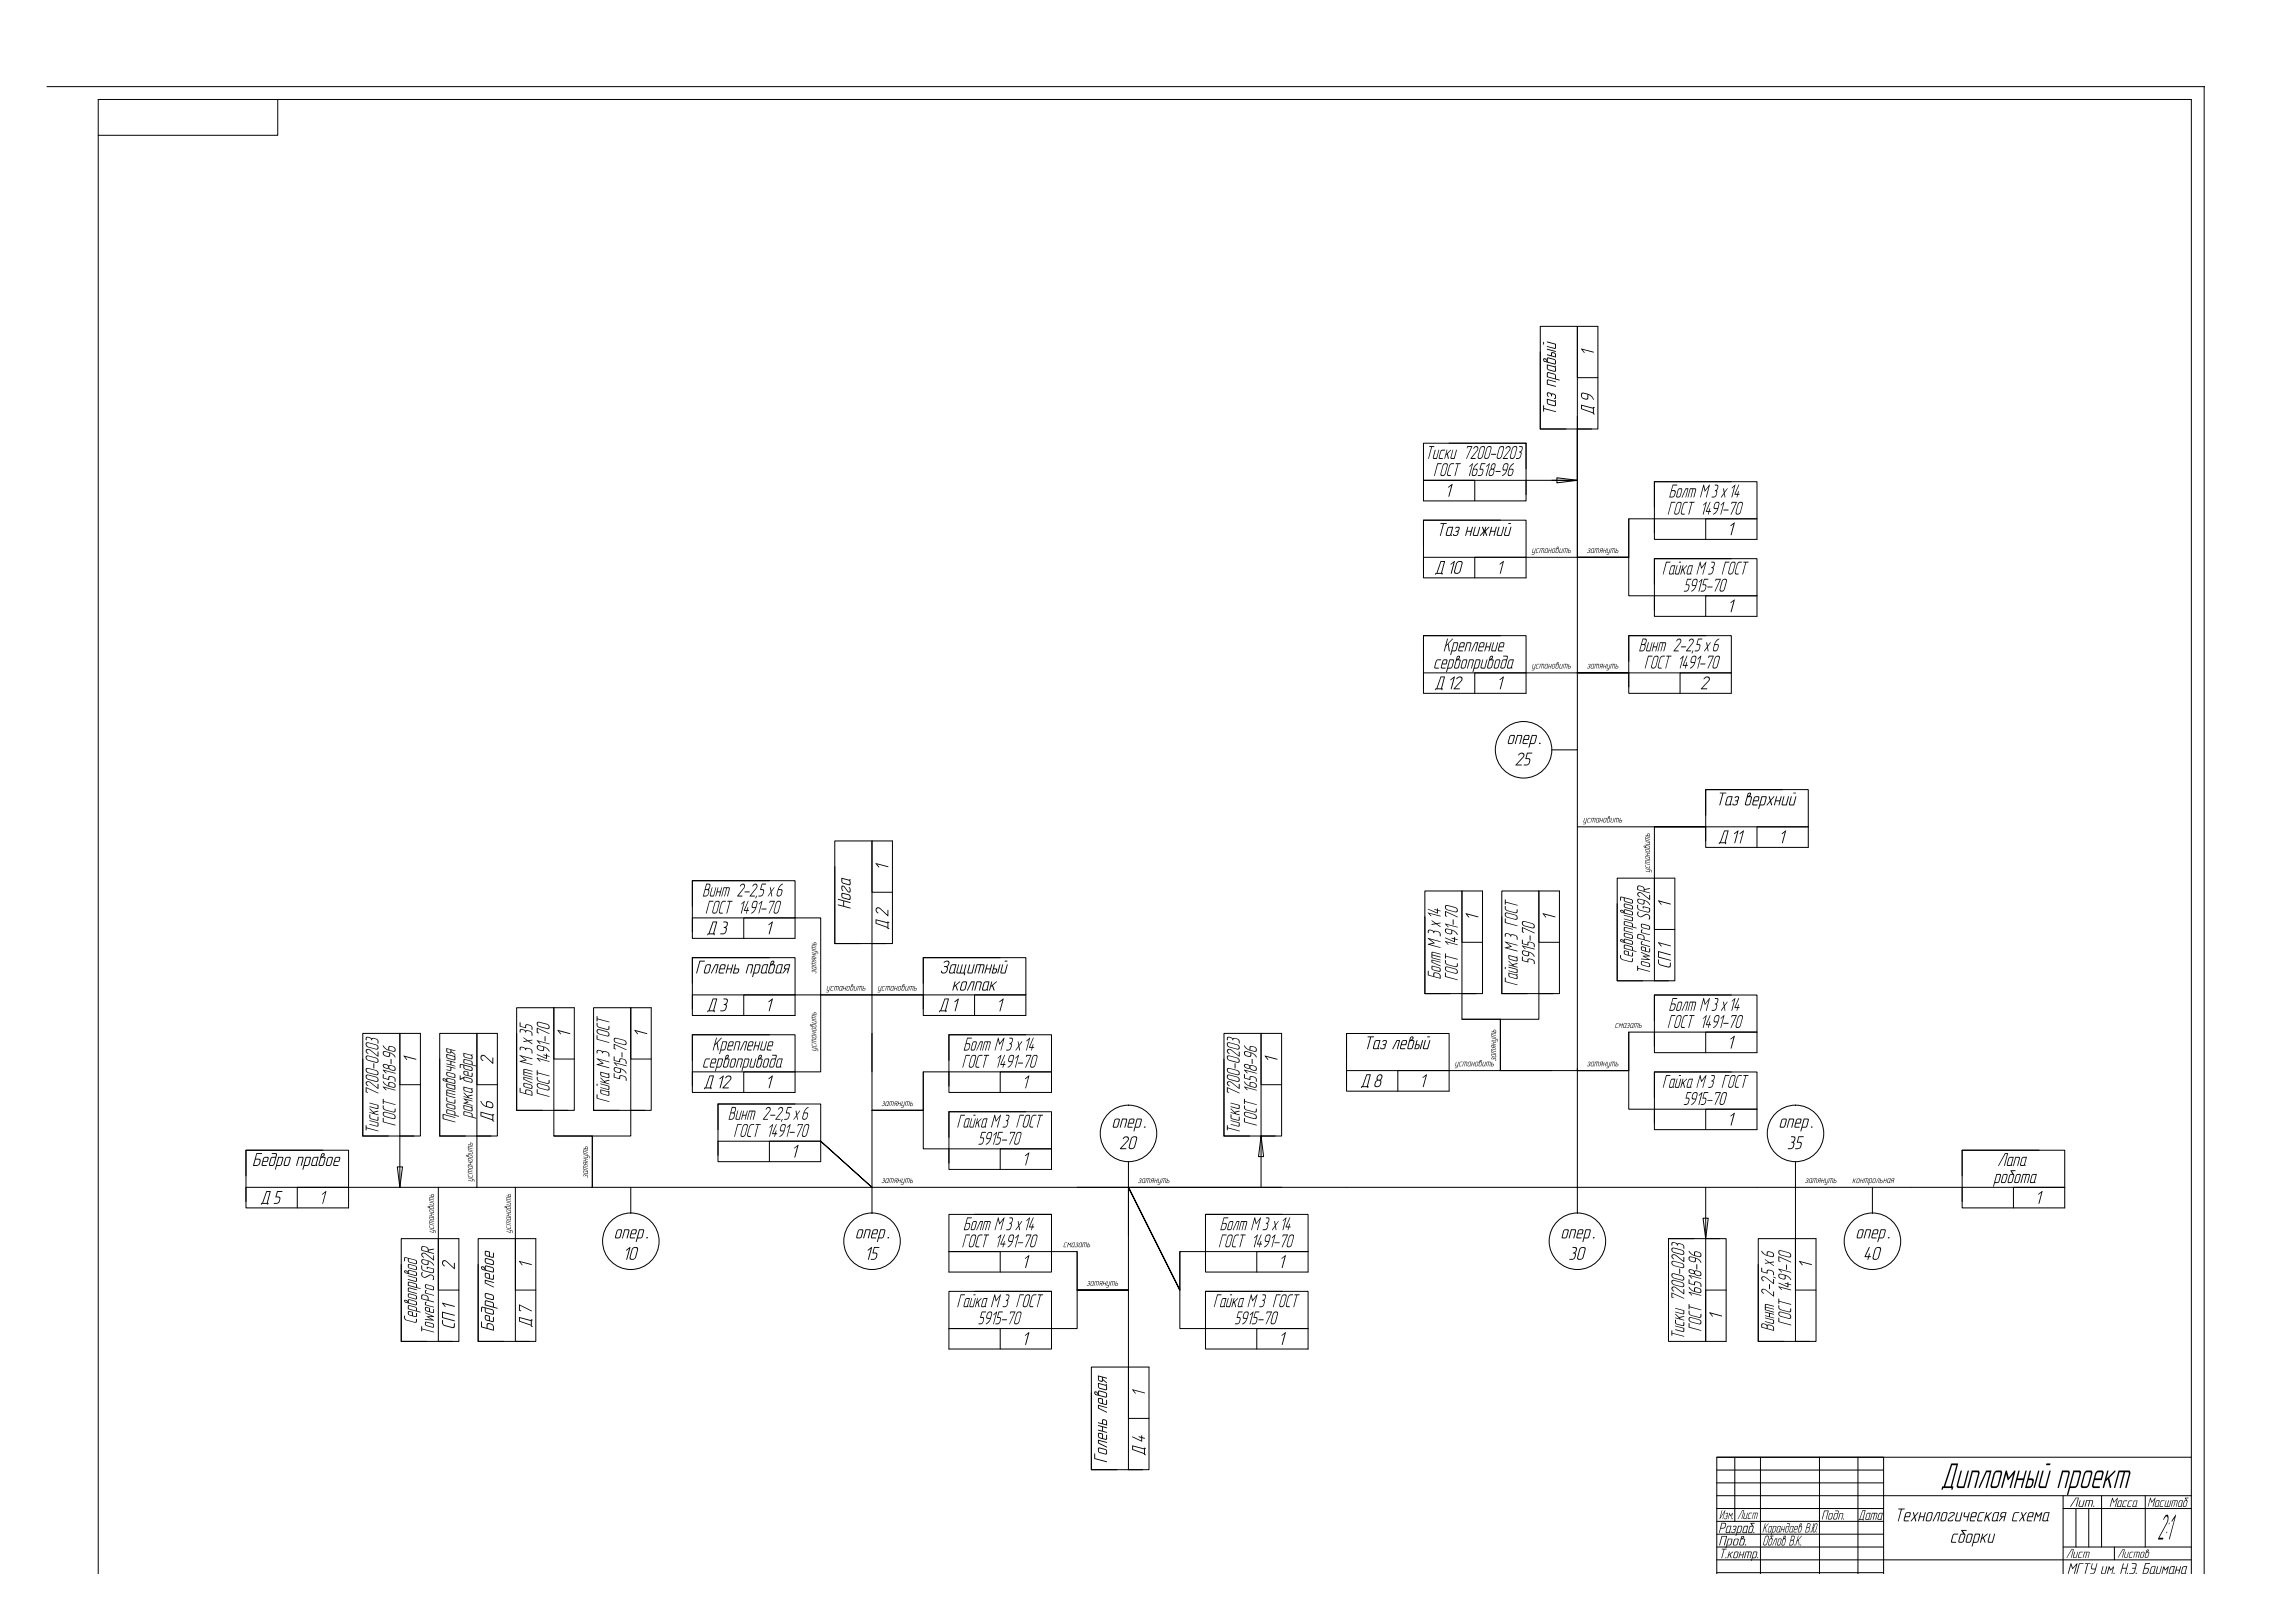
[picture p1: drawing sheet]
<svg xmlns="http://www.w3.org/2000/svg" width="841mm" height="594mm" viewBox="0 0 841 594" stroke-linecap="round" stroke-linejoin="round" font-family="sans-serif">
<!-- layer: 0 -->
<g fill="none" stroke="#000" stroke-width=".37">
<path d="M17.2 31.7h790.5M36 36.4v540M803 36.4v540M807.7 31.7h.1M807.7 31.7v544.7M629.1 533.7h6.6v23.5M635.7 533.7h9.4v42.7M645.1 533.7h21.7v42.7M666.8 533.7h14.1v42.7M680.9 533.7h9.4v42.7M803 533.7h-173.9v42.7M629.1 552.5h61.2"/>
<path d="M629.1 557.2h61.2M690.3 547.8h112.7M756 547.8v28.6M756 552.5h47M690.3 571.3h112.7M756 566.6h47"/>
</g>
<!-- layer: 0.6 -->
<g fill="none" stroke="#000" stroke-width=".37">
<path d="M36 36.4h767M101.8 36.4v13.2h-65.8M564.4 128.9v28.2h18.8M585.6 138.3h-7.6v-18.8v56.4M573.8 157.1h-9.4v-37.6h21.2v37.6h-7.6M531 162.3h28.2v18.8M559.2 171.7v-9.4h-37.6v21.2h37.6v-7.6M568.6 175.9h9.4v28.2M570.5 175l7.5 .9-7.5 1zM578 175.9h-56.4h18.8v7.6M578 166.5v80h18.9h-37.7M634.5 176.4h-28.2v18.8"/>
<path d="M549.8 190.5h-28.2v18.8M596.9 190v14.1h-75.3v7.6h37.6v-21.2h-37.6v9.4M606.3 185.8v-9.4h37.6v21.2h-37.6v-7.6M606.3 190h37.6h-18.8v7.6M606.3 190h-9.4v28.2h9.4M559.2 204.1h-18.8v7.6M606.3 214v-9.4h37.6v21.1h-37.6v-7.5M606.3 218.2h37.6h-18.8v7.5M634.5 204.6h-28.2v18.8M549.8 232.8h-28.2v18.8M625.1 232.8h-28.2v18.8M521.6 242.2v-9.4h37.6v21.1h-37.6v-7.4h37.6"/>
<path d="M559.2 246.5h-18.8v7.4M578 246.5v28.1h-9.4M596.9 242.2v-9.4h37.6v21.1h-37.6v-7.4h37.6h-18.8v7.4M578 274.6v117.5M625.1 298.6v-9.4h37.6v21.2h-37.6v-7.6h37.6h-18.8v7.6M653.3 289.2h-28.2v18.8M305.9 317.4v28.2h18.8M578 302.8h47.1h-18.8v18.8M253.7 332v-9.4h37.7v21.1h-37.7v-7.5h37.7M282 322.6h-28.3v18.8M291.4 336.2h9.4v28.2M291.4 336.2h-18.8v7.5"/>
<path d="M327 326.8h-7.5v-18.8v37.6M522.2 335.7v28.2h18.7M550.3 335.7v28.2h18.8M592.6 331v28.2h18.8M606.3 321.6v37.6h7.5v-37.6h-21.2v37.6h9.4M606.3 321.6v18.8h7.5M282 350.8h-28.3v18.8M315.3 345.6h-9.4v-37.6h21.1v37.6h-7.5M319.5 345.6v18.8h18.8v7.5h37.6v-21.1h-37.6v9.4M366.5 350.8h-28.2v18.8M543.3 345.1h-7.6v-18.8v37.6M571.5 345.1h-7.6v-18.8v37.6"/>
<path d="M189.3 378.5v28.2h18.8M217.5 378.5v28.2h18.8M253.7 360.2v-9.4h37.7v21.1h-37.7v-7.5h37.7M282 379h-28.3v18.8M291.4 364.4h9.4v28.2h-9.4M291.4 364.4h-18.8v7.5M300.8 364.4h18.7v42.3h18.8h-18.8h18.8v-14.1M300.8 364.4h75.1h-18.8v7.5M319.5 378.5v14.1M375.9 379h-28.2v18.8M521.6 378.5h-28.1v18.8M531.6 363.9h-9.4v-37.6h21.1v37.6h-7.6"/>
<path d="M535.7 363.9v9.4h28.2v-9.4M535.7 373.3h14.1v18.8M559.7 363.9h-9.4v-37.6h21.2v37.6h-7.6M596.9 378v14.1h-103.4v7.6h37.5v-21.2h-37.5v9.4M606.3 373.8v-9.4h37.6v21.2h-37.6v-7.6M606.3 378h37.6h-18.8v7.6M606.3 378h-9.4v28.3h9.4M634.5 364.4h-28.2v18.8M132.9 387.9v28.2h18.8M154.1 397.3h-7.6v-18.8v37.6M161.1 387.9v28.2h18.8M182.3 397.3h-7.5v-18.8v37.6"/>
<path d="M210.5 387.9h-7.5v-18.8v37.6M238.6 387.9h-7.4v-18.8v37.6M253.7 388.4v-9.4h37.7v21.1h-37.7v-7.5h37.7M291.4 392.6h-18.8v7.5M347.7 388.4v-9.4h37.6v21.1h-37.6v-7.5M347.7 392.6h37.6h-18.8v7.5M347.7 392.6h-9.4v28.2h9.4M448.5 387.9v28.2h18.8M469.7 397.3h-7.6v-18.8v56.4M531 392.1h-18.8v7.6M578 391.2v43.7h-258.5M634.5 392.6h-28.2v18.8"/>
<path d="M142.3 416.1h-9.4v-37.6h21.2v37.6h-7.6M146.5 416.1v18.8h-18.8M170.5 416.1h-9.4v-37.6h21.2v37.6h-7.5M174.8 416.1v18.8h-28.3M198.7 406.7h-9.4v-37.6h21.2v37.6h-7.5M203 406.7v9.4h28.2v-9.4M203 416.1h14.1v18.8h-28.2M226.9 406.7h-9.4v-37.6h21.1v37.6h-7.4M263.1 413.8v-9.4h37.7v21.1h-37.7v-7.5h37.7h-18.8v7.5M291.4 404.4h-28.3v18.7M319.5 406.7v28.2h-102.4v-18.8M347.7 416.6v-9.4h37.6v21.1h-37.6v-7.5"/>
<path d="M375.9 407.2h-28.2v18.8M457.9 416.1h-9.4v-37.6h21.2v37.6h-7.6M462.1 416.1l1 7.5h-1.9zM606.3 402v-9.4h37.6v21.2h-37.6v-7.5M606.3 406.3h37.6h-18.8v7.5M90.1 430.7v-9.4h37.6v21.1h-37.6v-7.5h37.6M118.3 421.3h-28.2v18.8M127.7 434.9h-18.8v7.5M145.6 427.4h1.9l-1 7.5zM160.6 434.9v56.4h7.6v-37.6h-21.2v37.6h9.4M174.8 434.9h14.1v18.8M231.2 434.9v9.4"/>
<path d="M319.5 434.9l-18.7-16.9 18.7 16.9M319.5 434.9v9.4M347.7 420.8h37.6h-18.8v7.5M394.7 434.9h18.8v17.8M413.5 434.9v65.8M413.5 434.9l18.9 37.6-18.9-37.6 18.9 37.6v-14.1M413.5 425.5v9.4M625.1 434.9v56.4v-18.8h7.5M658 425.5v28.2M686.2 434.9v9.4M719 430.7v-9.4h37.6v21.1h-37.6v-7.5M747.2 421.3h-28.2v18.8"/>
<path d="M160.6 453.7v18.8h7.6M188.9 453.7v37.6h7.5v-37.6h-21.2v37.6h9.4M188.9 453.7v18.8h7.5M357.1 444.8h28.2v18.8M385.3 454.2v-9.4h-37.6v21.1h37.6v-7.5M385.3 458.4h-37.6h18.8v7.5M385.3 458.4h9.4v28.2h-9.4M394.7 458.4v14.1h18.8M441.8 454.2v-9.4h37.6v21.1h-37.6v-7.5M441.8 458.4h37.6h-18.8v7.5M441.8 458.4h-9.4v28.2h9.4M470 444.8h-28.2v18.8"/>
<path d="M620.8 453.7h-9.4v37.6h21.2v-37.6h-7.5M624.1 446.2h1.9l-.9 7.5zM630.2 453.7h-18.8v28.2M658 453.7v37.6h7.5v-37.6h-21.2v37.6h9.4M658 453.7v18.8h7.5M737.8 442.4v-7.5h18.8h-178.6v9.4M147 463.1v28.2h18.8M175.2 463.1v28.2h18.8M357.1 473h28.2v18.8M470 473h-28.2v18.8M644.3 463.1v28.2h18.8M385.3 482.4v-9.4h-37.6v21.1h37.6v-7.5"/>
<path d="M385.3 486.6h-37.6h18.8v7.5M441.8 482.4v-9.4h37.6v21.1h-37.6v-7.5M441.8 486.6h37.6h-18.8v7.5M399.9 510.1v28.2h18.8M413.5 500.7v37.6h7.6v-37.6h-21.2v37.6h9.4M413.5 500.7v18.8h7.6M770.1 547.8v18.8M786.1 547.8v18.8M774.8 566.6v4.7"/>
<circle cx="558.3" cy="274.6" r="10.4"/>
<circle cx="413.5" cy="415.1" r="10.4"/>
<circle cx="658" cy="415.1" r="10.4"/>
<circle cx="231.2" cy="454.6" r="10.4"/>
<circle cx="319.6" cy="454.6" r="10.4"/>
<circle cx="578.1" cy="454.6" r="10.4"/>
<circle cx="686.2" cy="454.6" r="10.4"/>
</g>
<!-- layer: 0.3 -->
<path d="M629.1 538.4h61.2M629.1 543.1h61.2M629.1 547.8h61.2M760.7 552.5v14.1M765.4 552.5v14.1M629.1 561.9h61.2M629.1 566.6h61.2M629.1 576h61.2M629.1 571.3h61.2" fill="none" stroke="#000" stroke-width=".37"/>
<g fill="#000">
<path d="M566.9 139.1l.6-.1 2.6 .7v.3l-2.7-.7-.2 .1v1.2l2.8 .7 .2 .4-3.3-.9zM579.4 127.7l4.7 1.3-.1 .2-4.1-1.1 .8 1-.2 .2zM565.5 148.5h.3v1l4.3 1.1 .1 .3-4.4-1.1-.1 1zM566.9 143.9l.6-.2 1 .5 1.2 .1 .5 .6v.8a.29 .29 0 0 1-.2 .5 .29 .29 0 0 1-.3-.4l.2-.9-.3-.3-.8-.1-.2 .7-.4-1-.7-.2-.3 .2v.6l.3 .3a.4 .4 0 0 1-.5 .1 .4 .4 0 0 1-.1-.6zM523.8 163.5l1.8 .1-.8 .1-1.4 4.4 1.1-4.4h-.7zM525.8 164.9l.3-.1-.7 2.8 1 .2 .7-2.9 .3-.1-1 3.3h-1l-.3-.4zM526.7 169.7h1.5l.1 .2-1.4 .1-1.3 4.4zM528 165l.5-.3 1.1 .1-.2 .2h-.9l-.4 .4-.6 2.2 1.2 .2-.1 .3h-1.1l-.3-.4zM530.2 164.8l-.2 1.5 1.5-1.5 .2 .1-1.2 1.2 .3 1.9h-.2l-.4-1.6-.8 1.7zM531.4 170l.5-.3h1l-.1 .3-1.1 .1-.4 .4-.8 3.1 .2 .4 1 .2-1 .2-.4-.4v-.6zM532.3 164.8h.2l-.7 2.6 .2 .4h.8l.8-2.9 .3-.1-1 3.3h-1.1l-.2-.3zM533.5 169.7l1.8 .1-.9 .2-1.3 4.4 1.1-4.4h-.7z"/>
<path d="M538.5 170.7l1.3-1-1.4 4.7 1-4.2-.9 .8zM537.6 163.5h2l-2.3 4.6 1.9-4.4h-1.3l-.4 .5zM540.3 163.7l.9-.3 .6 .7-.2 .8-2.3 2.9 1.5 .1-1.9 .2 2.5-3.5 .1-.4-.4-.5-.5 .1-.6 .6zM542.8 169.7h1.5v.2l-1.3 .1-.5 1.7h.7l.4 .4-.3 1.5-.6 .7-1.1 .1 .1-.4 1.2-.2 .5-1.3-.3-.5-.9-.1zM544.7 170.7l1.3-1-1.4 4.7 1-4.2-.9 .8zM546.4 166.4h1.9l-.1 .2zM548.1 172.6h1.8l-.1 .2h-1.7zM551.9 163.9l.5-.4 .6-.1 .4 .3 .1 .8-2.3 3.3h1.3v.2l-1.7 .1 2.5-3.6-.4-.8-.4 .1-.7 .6zM556.7 163.5l.9-.1 .4 .3-.2 1.4a.49 .49 0 0 0-.4 .4 .49 .49 0 0 0 .2 .5l-.6 1.7-.4 .3-1 .1v-.3h.9l.5-.4 .2-1.5a.32 .32 0 0 1-.4-.1 .32 .32 0 0 1 .1-.4l.6-.4 .2-1.1-1-.2zM619.3 178.9l2-.1 .3 .3-.9 3.1 .6-2.8-.2-.2h-.6l-.9 3 .7-3h-.8l-.8 2.9h-.3zM628.4 177.7l.7-.2 .6 .4-.2 1.2-.4 .5 .2 .9-.7 1.5-1.2 .2v-.3l1.2-.3 .4-1.1v-.5l-.6-.3 .8-.5 .2-1.1zM527.9 191.6l2.3 .2-1.1 .1-1.1 4.3-.3 .1 1.1-4.4h-.9z"/>
<path d="M530.7 178.3l1.6-1-1.3 4.6-.2-.1 1-4-.9 .8zM533.4 193.2l1.2-.3 .3 .6-.5 1.1-.2 1.3-.6 .4h-.7a.29 .29 0 0 1-.5-.2 .29 .29 0 0 1 .4-.3h1.1l.3-.8-.8-.4 1-.3 .2-.8-.2-.2h-.6l-.4 .3zM537.8 193l.3 .1-.4 1.3h1.3l.4-1.4h.4l-1 3.3-.2-.2 .4-1.3h-1.4l-.3 1.3-.4 .1zM540.4 193l.4 .1-.7 2.6 .1 .2h1.1l.8-2.8 .3-.1-.9 3.3h-1.4l-.4-.4zM543.2 193h.2l.6 1.3 .3-1.3 .3 .1-.3 1.2 1.3-1.4 .2 .1-1.4 1.6 .6 1.5-.2 .2-.7-1.4-.4 1.3-.3-.1 .4-1.2-1.3 1.4-.2-.1 1.4-1.6zM546.5 193h.3l-.3 1.4h1.3l.3-1.3 .4-.1-.9 3.3-.3-.2 .4-1.3h-1.3l-.4 1.4h-.4zM549.2 193l.3 .1-.7 2.5 .2 .3h1.1l.8-2.9h.3l-.9 3.3h-1.4l-.4-.3zM612.4 183.9l1.5-.1 .1 .2-1.4 .1-1.3 4.4zM617 184.2l.6-.4h.9l-.1 .3-1 .1-.4 .4-.8 3.1 .2 .4 1 .2-1 .2-.3-.2-.1-.7zM617.7 179l1-.1-.8 3.2h-.3l.8-2.9h-.6l-1.4 3zM619.1 183.8l1.9 .1-.2 .2h-.7l-1.3 4.4 1.1-4.4h-.7zM624.1 184.9l1.4-1-1.3 4.6-.2-.2 1.1-4-.8 .8z"/>
<path d="M624.3 177.5l.2 .1 .4 1.9 1.5-1.9 .2 .1-1.2 4.5-.2-.1 1-3.8-1.4 1.8-.5-1.8-1.2 3.9zM626.6 183.8l.2 .2-1.4 3.1h.8l.5-1-.2 1h.4l.1 .3-.6 .1-.4 1 .1-1h-.9l-.1-.2zM630.6 184.9l1.3-1.1-1.4 4.7 1-4.2-.7 .8zM631.6 178.8l.4 1.4 .9-1.3h.2l-1.1 1.6 .3 1.6h-.3l-.2-1.2-1.1 1.3 1-1.7zM631.6 186.7l1.8 .1-1.8 .2zM634.1 192.5l1.6-1.1-1.2 4.6-.3-.1 1.1-4-1 .8zM634.7 178.5l1.2-1-1.3 4.7 1-4.1-.8 .7zM634.6 183.9l1.9-.1-2.2 4.7 1.8-4.4h-1.3l-.3 .5zM637.1 177.6l.2 .1-1.4 3.2h.8l.5-1-.2 1 .5 .2-.6 .1-.4 1 .1-1-1-.1zM531.6 206.6l1.3-1.1 .3 .1-1.4 4.6-.2-.2 1.1-4-.9 .7zM549.6 206.5l1.5-1-1.3 4.7-.2-.2 1.1-4-1 .8zM561.8 200.9h.1l-.3 1.4 .6 .1 .6-1.5-.6 2.1-.9 .2 .7-.2 .2-.4-.8-.2z"/>
<path d="M563.2 201l.9-.1-.8 .3-.3 1.1 .7 .3-.9-.2zM564.5 200.9l1.4 .1-.3 1.5 .1-1.5h-.4l-.4 1.6 .2-1.6h-.5l-.5 1.5zM567.7 200.9h.1l-.1 .7h.6l.4-.7-.5 1.7 .1-.8h-.7l-.3 .7zM571.7 200.9l-.1 1.5h.6l.5-1.5-.4 1.7h-.8l-.2-.3zM573.1 200.9h1.4l-.4 1.7 .2-1.6h-.4l-.5 1.6 .3-1.6h-.5l-.5 1.5zM582.1 201l.6-.1 .2 .3-.4 1.1-.7 .3-.1-.4 .7 .1 .1-.4-.4-.2 .6-.5h-.6zM584.6 200.9h1.4l-.3 1.7 .1-1.6h-.4l-.4 1.6 .2-1.6h-.4l-.6 1.5zM587.8 200.9v.7h.6l.4-.7-.5 1.7 .1-.8h-.7l-.3 .7zM589.2 200.9l-.2 1.5h.6l.5-1.5-.5 2-.9 .3 .8-.3v-.3l-.7-.2zM590.5 200.9l1.4 .1-.3 1.5 .1-1.5h-.4l-.4 1.6 .2-1.6h-.5l-.5 1.5zM610.5 205.8l1.7 .1-1.4 .2-1.4 4.3zM616.6 207.2l.3-.1-.4 1.5 1.8-1.4-1.3 1.3 .4 1.9-.3-.1-.3-1.6-.9 1.7z"/>
<path d="M618.3 212.1l1.6 .1-1.4 .1-.5 1.7h.8l.3 .3-.2 1.4-.7 .9-1.1 .1 .1-.3 1.2-.3 .4-1.1-.1-.6-1-.1zM622.6 213.1l1.3-1.1-1.2 4.5-.2 .2 1-4.2-.8 .8zM622.9 205.7h.3l.4 2.1 1.6-2.1 .1 .2-1.2 4.5-.2-.1 1-3.8-1.4 1.8-.5-1.8-1.2 3.9zM624.4 212.1l1.6 .1-1.4 .1-.4 1.7 1 .2-.1 1.5-.7 .9-1.1 .1 .1-.3 1.2-.3 .4-1.1-.1-.6-1-.1zM625.7 215l1.9-.1-.2 .3zM627.1 205.8l1.2 .1 .1 .8-.2 .7a.61 .61 0 0 0-.2 1l-.5 1.6-.7 .4h-.8l.1-.3 1-.1 .4-.5 .2-1.1-.6-.4 .8-.7 .3-.9-.2-.3h-.8zM628.7 212.1l1.9-.1v.2l-2.2 4.5 1.9-4.4h-1.3l-.3 .5zM632.2 205.8h1.6l-.2 .3h-1.2l-1.4 4.3zM636.8 206.1l.5-.4 1 .1-.2 .3h-1l-.3 .5-.8 3.2 1.2 .5-1 .1-.3-.2-.2-.7zM638.9 205.8l1.9 .1-.9 .2-1.3 4.3 1-4.3h-.6zM530.3 234h.3l-.6 2.2 2.4-2.3-1.6 1.8 .5 2.7-.4 .1-.3-2.5-.7 .8-.7 1.8zM537.5 235.3l1.4-.1 .3 .4-.8 3-.2-.2 .6-2.8h-1l-.8 2.9h-.3z"/>
<path d="M540.5 235.4l1.3-.1-.9 3.2-.3-.1 .8-2.8h-.7l-1.5 3zM544.8 235.3l.3 .1-.4 1.4h1.2l.4-1.4h.3l-.9 3.1h-.3l.4-1.4h-1.2l-.6 1.5zM547.3 235.3l.2 .1-.7 2.5 .1 .3h1l.8-2.8 .3-.1-.9 3.3h-1.4l-.2-.3zM604 235.3l.2 .1-.6 2.8h.9l.8-2.8 .3-.1-.9 3.3h-1.2l-.3-.4zM606.2 235.3h.2l-.4 1.5h1.1l.4-1.4h.2l-.8 3.1h-.3l.4-1.4h-1.1l-.6 1.5zM608.3 235.3l2-.1 .2 .3-.8 3.1-.1-.2 .6-2.8h-.7l-.9 3 .7-3h-.8l-.8 2.8-.3 .1zM614.5 234.3l1-.4 .6 .7-.1 .8-2.3 2.8 1.5 .2-1.9 .2 2.5-3.6v-.5l-.4-.3-1 .7zM616 236.8h1.8v.2l-1.8 .1zM619.1 234.3l1-.4 .6 .7-.2 .8-2.2 2.8 1.4 .2-1.8 .2 2.5-3.5-.2-.8h-.6l-.7 .6zM620.2 238.4h.3l-.5 .9zM622.3 233.9h1.5v.2l-1.4 .1-.4 1.7h.7l.4 .3-.2 1.4-.8 .9-1 .1 .1-.4h1l.5-.6v-1.3l-1-.1zM625.4 235.2l.4 1.3 .9-1.3 .2 .1-1.1 1.6 .3 1.6h-.3l-.2-1.2-1.1 1.3 1-1.7z"/>
<path d="M634.1 220.7l1.4-1.1 .2 .1-1.4 4.6 1-4.2-1 .8zM526.4 241.7l.4-.2 1.3 .1-1.6 .5-.6 2.3 1.3 .1-.1 .4h-1.1l-.4-.4zM531.6 248.9l1.3-1.1h.3l-1.4 4.7-.2-.2 1.1-4-1.1 .8zM533.8 248.4l.6-.5 .8-.1 .7 .4 .1 .6-2.8 3.3h1.7v.3l-2.2 .1 2.9-3.6-.4-.8-.7 .1-.7 .6zM538.5 241.5h1.4l.2 .6-.9 2.8 .6-2.9-1.1-.2-1 3.1zM543.3 241.5l.2 .2-.6 2.5 .2 .3h.9l.8-2.8 .3-.2-1.1 3.4-1.2-.1-.3-.4zM549.5 248.9l1.6-1.1-1.3 4.7-.2-.1 1.1-4.1-1 .8zM561.8 243.2l-.2 1.4 .6 .1 .6-1.5-.6 2.1-.9 .2 .7-.2 .2-.5-.8-.1zM563.1 243.4l1-.2-.8 .2-.3 1.2 .7 .2-.9-.1zM564.5 243.2l1.4 .1-.4 1.5 .2-1.5h-.4l-.4 1.5 .2-1.5h-.5l-.5 1.5zM567.7 243.2v.7h.6l.4-.7-.4 1.6v-.7h-.7l-.3 .7zM571.7 243.2l-.1 1.5h.6l.5-1.5-.4 1.6-.9-.1z"/>
<path d="M573.1 243.2l1.4 .1-.4 1.5 .2-1.5h-.4l-.4 1.5 .2-1.5h-.5l-.5 1.5zM582.1 243.4l.5-.3 .3 .4-.4 1.2-.7 .1-.1-.3 .7 .1 .1-.4-.4-.2 .5-.1 .1-.4zM584.6 243.2l1.4 .1-.3 1.5 .1-1.5h-.4l-.4 1.5 .2-1.5h-.4l-.6 1.5zM587.8 243.2v.7h.6l.4-.7-.4 1.6v-.7h-.7l-.3 .7zM589.1 243.2l-.1 1.4 .6 .1 .5-1.5-.5 2-.3 .3h-.6l.6-.2 .2-.5-.7-.1zM590.5 243.2l1.4 .1-.4 1.5 .2-1.5h-.4l-.4 1.5 .2-1.5h-.5l-.5 1.5zM604 240.2l1.6 .1-.2 .2h-1.2l-1.4 4.4zM608.6 240.5l.7-.4 .8 .2-1.1 .2-.4 .5-.8 3.2 1.1 .5-.8 .2-.5-.3-.1-.6zM610.6 240.3h1.9l-.9 .2-1.2 4.4 1-4.4zM615.7 241.3l1.3-1.1-1.3 4.7 .9-4.2-.8 .8zM618.1 240.2l.2 .2-1.3 3.1h.7l.5-1-.2 1 .5 .1-.5 .3-.5 1 .2-1h-1l-.1-.2zM622.2 241.2l1.3-1-1.4 4.7 1-4.2-.8 .8z"/>
<path d="M623.2 243.1l1.8 .1-1.9 .2zM624.4 248.4l1-.6h.7l.5 .6-.3 1-2.5 2.7h1.8l-.1 .4-2.2-.1 3-3.5-.4-.8-.7 .1-.7 .6-.2-.1zM626.1 240.3l1.9-.1-2.1 4.7 1.8-4.4h-1.3l-.4 .5zM556 269.2h1.5l.3 .3-.8 3-.2-.1 .6-2.9h-1.2l-.7 2.9-.4 .1zM559.6 275.7h1.9v.2l-1.7 .1-.4 1.7h.8l.5 .3-.2 1.5-.8 .8-1.3 .1 .2-.4 1.4-.2 .5-1.2-.4-.6h-1.1zM556.6 276.1l1.2-.4 .8 .7-.4 1.1-2.3 2.5 1.8 .2-2.3 .2 2.9-3.5-.3-.8-.7-.1-.9 .7zM583.3 299.6h1.4l-.4 1.6 .2-1.5h-.4l-.4 1.5 .2-1.5h-.4l-.6 1.5zM591.9 299.6l1.4 .1-.4 1.5 .2-1.5h-.4l-.4 1.5 .2-1.5h-.5l-.5 1.5zM630.3 290.4l2.3 .1-1.1 .1-1.3 4.4 1-4.4h-.9zM635.8 292l1-.4 .5 .6-.8 2.6-.6 .2-.8-.1a.28 .28 0 0 1-.3-.3 .28 .28 0 0 1 .4-.2l.2 .3 1-.2 .2-.8-.8-.4 .9-.2 .3-.8-.3-.3-1 .3zM648.2 291.7h.3l.4 1.3 1.3-1.3-1.2 1.6 .4 1.5-.2 .2-.5-1.3-1 1.2h-.3l1.2-1.6zM650.9 291.8l.3-.1-.4 1.4h1.4l.4-1.4h.3l-.9 3.3-.3-.2 .4-1.3h-1.3l-.4 1.3-.3 .2z"/>
<path d="M653.6 291.8l.3-.1-.7 2.8 1.3 .2 .7-2.9 .4-.1-1 3.3h-1.5l-.2-.4zM320.9 316.1l4.5 1.2 .2 .2-4.1-.9 .7 .9-.2 .2zM580.6 299.6l-.1 1.5h.5l.6-1.4-.5 2-1 .2 .7-.2 .2-.5-.8-.1zM582 299.7l.9-.1-.8 .2-.3 1.1 .7 .3-.9-.1zM586.5 299.6v.7h.6l.4-.7-.4 1.6v-.7h-.7l-.3 .7zM590.5 299.6v1.5h.5l.5-1.5-.4 1.6-.9-.1zM603 315l1.7 .3-1.6-.1v.4l1.6 .4-1.6-.2v.5l1.6 .5-1.7-.4zM603 306.5l1.7 .3-1.6-.2v.4l1.6 .4-1.6-.2v.5l1.6 .5-1.7-.4zM603 312.2l1.6 .4h-.7v.7l.8 .3-1.6-.4h.6v-.7zM603 308.2l1.7 .4v.8l-1.6-.2 1.3 .2 .1-.7zM603 318.1l2.2 .6 .1 .9-.2-.8-.4-.1-.2 .7-1.4-.3 1.3 .2 .1-.7zM603 316.8l.3 .9 1 .2 .3-.8 .1 .9-1.5-.2z"/>
<path d="M635.5 305.2l1.5-1-1.3 4.6-.1-.1 1-4-1 .8zM637.6 305.2l1.5-1-1.3 4.6-.2-.1 1.1-4-1 .8zM652.9 305.3l1.4-1.1h.2l-1.3 4.6-.2-.1 1.1-4-1 .8zM259.9 330l1.5-.1 .1 .2-1.4 .2-1.3 4.3zM260.9 325l.2 .1-.7 2.6 .2 .3h.8l.8-2.9 .2-.1-.9 3.4-1.1-.1-.3-.4zM263.1 325l-.2 1.5h1.1l.3-1.4h.3l-.9 3.2-.2-.1 .4-1.4h-1.1l-.5 1.6zM264.5 330.4l.6-.5 .9 .1-.1 .3-1 .1-.4 .4-.8 3.1 .3 .4 .9 .1-.2 .2h-.8l-.4-.2v-.7zM265.2 337.6l1.3 .1 .3 .6-.3 .9a.62 .62 0 0 0-.1 1.1l-.7 1.6-.6 .3h-1.2l.2-.3 1.3-.2 .6-1.2a.49 .49 0 0 0-.1-.6 .49 .49 0 0 0-.6 0v-.4l.9-.4 .2-1-.4-.3h-.9zM265.2 325h2l.2 .2-.7 3.1-.2-.1 .7-2.6-.2-.3h-.6l-.9 3.1 .7-3.1h-.8l-.8 2.9h-.3zM266.6 330l1.8-.1v.2l-.8 .2-1.3 4.3 1-4.3h-.6zM271.6 331l1.3-1-1.2 4.6-.2-.1 1.1-4-.8 .7zM271.5 324l.8-.4 .7 .7-.2 .9-2.2 2.8 1.4 .2-1.8 .2v-.3l2.5-3.2-.1-.7-.4-.2-.9 .7z"/>
<path d="M274.1 330l.2 .1-1.4 3.2h.8l.5-1-.2 1 .5 .1-.6 .2-.4 1 .1-1-1-.1zM272.9 326.5h1.8v.2l-1.8 .1zM276 324l1.1-.3 .5 .7-.2 .8-2.3 2.8 1.5 .2-1.8 .2v-.3l2.5-3.2v-.6l-.6-.3-.8 .7zM277.2 328.1l.2 .1-.5 .8zM278.1 331l1.3-1.1-1.3 4.7-.2-.1 1.1-4-.8 .7zM279.2 323.7l1.5 .1-1.4 .2-.4 1.7h.6l.5 .3-.2 1.3-.6 .9-1.2 .2 .1-.4 1.1-.1 .5-1.2-.2-.7h-.9zM279.1 332.9h1.8l-.1 .2h-1.7zM282.2 325.1h.3l.2 1.2 .9-1.2h.2l-1.1 1.6 .3 1.5-.3 .1-.2-1.3-1.1 1.4 1-1.7zM282.2 329.9l1.8 .2-2.2 4.5 1.8-4.3h-1.3l-.3 .4zM307 329.3l4.7 1.2-.2 .2-2.2-.6v1.7l2.3 .6 .1 .3-4.6-1.1v-.4l1.9 .6v-1.7l-1.9-.5zM308.5 324.4l.8 .1 1.7 2.1 .4-.2-.1-1-.3-.3 .3-.1 .4 .5-.1 1.2-.3 .2-.6-.1-1.7-2.1-.3 .2v.9l.3 .3-.3 .1-.4-.6zM321.2 332.5l.6-.2 .7 .2 2.7 2.6v-1.7l.3-.1 .1 2.2-.3 .1-3.3-3-.5 .1-.3 .6 .7 1a.46 .46 0 0 1-.6 .2 .46 .46 0 0 1-.2-.5l-.2-.9z"/>
<path d="M524.6 337.1l1.7 1 1.6-.1v.2l-1.3 .2 1.3 1.1-1.6-1-1.6 .2-.1-.3 1.3-.2zM523.2 333l3.4 1.2v-.7l-1-.5 1 .2 .2-.5 .1 .6 1.1 .4-1.1-.1v.9l-.2 .1zM523.3 334.2l4.7 1.4-4.2-1 .8 .8-.2 .2zM529.5 333.7l4.7 2.2-4.3-1.9v1.4l.4 .3-.6-.1zM532.4 336.8l.3 .1v1.8l-.3-.2zM529.5 338.3l4.7 1.4-4.1-1 .7 .7-.1 .2zM537.1 334.5l4.6 1.1 .1 .3-4.2-1 .8 1-.2 .2zM551.4 336.5l.4 .1v1.2l4.3 1.4-4.6-1.2zM551.4 329.5l.4 .1v.7l4.3 1.3-4.3-1-.2 .7zM551.4 331.9l.4 .1v1l.6 .4 3.1 .8 .5-1.2 .1 1.1-.8 .4-3.1-.9-.8-.7zM557.7 339.6l4.7 2.2-4.3-1.9v1.3l.5 .3-.8-.1zM565.3 334.5l4.7 1.4-4.2-1 .8 1-.2 .2z"/>
<path d="M595.1 335.1l3.2 .8 .1 1.4-.6 .1-2.7-.7 .1-.2 2.9 .5v-.9l-2.9-.7zM600.2 333.9l.3 .1-.1 1.2 .5 .4 2.2-.8 .9 .1 .7 .7-.2 1.1a.3 .3 0 0 1-.4-.2 .3 .3 0 0 1 .3-.3l-.1-.7-.7-.5-1.9 .9h-.9l-.8-.8zM600 331.4l.3 .1v1.1l.3 .4 3.1 1 .6-.2 .1-1-2.1-.5-.2 .4-.1-.7 2.6 .6v1.4l-.8 .2-3.1-.8-.7-.6zM600.1 327l.5-.2 1 .2 2.8 2.2v-1.4h.2l.1 1.7-.3 .1-3.3-2.5-.8 .3 .1 .5 .6 .6h-.2l-.8-.7zM607.6 329.8l4.6 1.1 .1 .3-4.2-1 .8 1-.2 .2zM256.3 351.9l2 .1-1.7 .2-1.4 4.4zM262 353.3h1.4l-.9 3.1-.3 .1 .7-3h-.6l-1.5 2.9-.3 .1zM266.8 353.3h.3l-.4 1.4h1.3l.4-1.4h.3l-.8 3.2-.3-.1 .3-1.4h-1.3l-.4 1.4-.3 .1zM274.1 353.3l1.5-.1 .4 .4-.9 3 .5-2.7-.1-.4h-1.1l-.8 2.9-.3 .1zM281.7 338.6l1.3-1.1 .2 .1-1.3 4.6-.2-.2 1.1-3.9-1.1 .8zM297.5 352.2l1.6 .3-1.4-.2v.4l1.4 .4-1.4-.2v.5l1.4 .5-1.6-.4zM297.5 346.3l1.6 .3-1.4-.2v.4l1.4 .4-1.4-.2v.5l1.4 .6-1.6-.5z"/>
<path d="M297.5 349.4l1.6 .3h-.7v.7l.7 .4-1.6-.5h.7v-.6zM297.5 355.3l1.4 .3 .2 .8h-.3l.1-.6-.4-.1-.2 .4-.2-.6h-.4v.6zM297.5 348l2.1 .5 .2 1-.2-.8-.5-.1-.2 .8-1.4-.4 1.4 .2 .1-.6zM345.9 352.4l.8-.5 1 .1 .3 .7-.4 1a.52 .52 0 0 0-.4 .4 .52 .52 0 0 0 .2 .5l-.3 1.3-.6 .5-1.1 .2-.5-.4a.34 .34 0 0 1-.2-.4 .34 .34 0 0 1 .4-.2 .34 .34 0 0 1 .2 .5l.7 .1 .7-.3 .3-1.4-1.1-.5 1.2-.3 .5-1-.3-.5h-.8l-.5 .5zM351.2 353.3h.3l-.7 2.8 .9 .1 1-3-.6 3h1l.7-2.9 .4-.1-.8 3 .3 .2-.4 .8v-.6h-2.4l-.4-.3zM355.2 353.3h.3l-.7 2.6 .2 .3h1.1l.7-2.9h.4l-1 3.3h-1.3l-.4-.5zM357.9 353.3l2.5-.1 .3 .2-.7 3.1h-.3l.7-2.6-.2-.4h-.7l-1 3.1 .7-3.1h-1l-.8 2.9-.3 .1zM361.6 353.3h.3l-.4 1.4h1.4l.3-1.4 .4-.1-1 3.4 .2-1.6h-1.3l-.5 1.5h-.3zM524.7 348.8l.4-.2 2.8 .8v.2l-2.7-.7-.3 .1v.6l3.1 1-3.1-.7v.8l2.9 .8 .1 .2-3.3-.8zM523.4 340.6l.7-.1 1.3 .6 .8-.2 1 .3 .6 .5 .2 1.1h-.4l-.3-1.2-1.2-.4h-.3l-.4 .6-.6-.9-1-.1-.4 1zM524.6 351.5l3.3 .8-.1 .2-2.9-.7v.6l2.9 1.2 .1 .3-3.2-1.4zM523.2 343.6l4.7 1.2-.1 .2-3.8-1 1.8 1.4-1.8 .5 3.8 1 .1 .3-4.6-1.3v-.2l1.9-.4z"/>
<path d="M529.5 356.3l.4 .1v1.2l4.3 1.3-4.6-1.1zM529.5 349.2l.4 .2v.7l4.3 1.3-4.3-1.1-.2 .8zM529.5 343.4l3.4 1.3v-.7l-1.1-.5 1.1 .2 .1-.5 .2 .6 1 .4-1-.1v.9l-.2 .1zM529.6 344.7l4.6 1.4-4.1-1 .7 .8-.2 .2zM529.5 351.7h.3l.1 1 .5 .5 3.2 .7 .4-1.1 .2 1.1-.9 .3-3.1-.8-.7-.8zM551.4 358.1l.4 .1v1.2l4.3 1.4-4.6-1.2zM551.5 342l.4-.2 1.2 .2a.46 .46 0 0 0 .4 .4 .46 .46 0 0 0 .5-.2l1.8 .5 .3 .5v1l-.3-.1v-.8l-.6-.6-1.1-.2-.4 .6-.6-.8-1-.3-.6 1.1zM552.8 352l.2-.1 1.2 1.3 1.9-.4v.2l-1.6 .4 1.6 .9-3.2-.7-.1-.3 1.6 .4zM551.4 344.9l4.7 1.2-.1 .2-3.8-1 1.8 1.4-1.8 .5 3.8 1 .1 .2-4.6-1.1-.1-.3 2.1-.4zM560.5 342.7l.4 .1-.1 1.7-.3-.1zM557.7 350.4l.4 .1v1.2l1.6 .5v-.8l.4-.3 1.6 .3 .7 .7v1l-.3-.1-.2-1.1-1.2-.5-.6 .1-.1 1-2.2-.6zM557.7 344.2l.4 .1v1.3l1.6 .4v-.7l.4-.4 1.6 .3 .7 .7v1l-.3-.1-.2-1.1-1.2-.5-.6 .1-.1 1-2.2-.6z"/>
<path d="M557.8 346.3l4.6 1.4-4.1-1 .6 1zM595.1 339.7l.5-.2 2.8 .8-.2 .2-2.5-.7-.3 .1v.9l3 1-3.3-.8zM593.7 349.9h.3l.1 1 .4 .4 3.3 .8 .3-.2 .1-.9 .2 1-.9 .4-3-.8-.7-.6zM600 353.8h.3v.7l4.4 1.3-4.4-1-.2 .8zM601.3 348.7l3.4 1.4-2.1 .2 2.1 1.3-3.3-.3v-.2l2.5 .2-1.9-1.1 1.9-.2zM601.4 344.8l.6 .1-.3 .3v.6l2.8 .7 .2 .3-3.3-.9zM601.4 340.6h.6l-.3 .3v.6l2.9 .8 .1 .2-3.2-.8zM607.6 348.4l4.6 1.2-.1 .3-4.2-1.2v1.7l4.3 1.2 .1 .2-4.6-1.1zM607.6 345.1l4.6 1.2 .1 .2-4.2-1 .8 .9-.1 .3zM607.6 351.4l.3 .1v1.1l.5 .7 2.9 .7 .6-.1v-1.3h.3v1.4l-.6 .4-3.2-.8-.7-.8zM190.5 377.1l.7-.2 .9 .3a.45 .45 0 0 0 .4 .4 .45 .45 0 0 0 .5-.3l1.7 .5 .4 .6v.9l-.3-.1v-.8l-.5-.5-1.3-.3-.4 .6-.6-.8-.9-.2-.5 1zM190.4 374.5l.4 .1v1.2l1.7 .5v-.7l.3-.4 1.7 .3 .6 .7v1l-.3-.2-.2-1.1-1.2-.5-.6 .2v1l-2.3-.6z"/>
<path d="M196.7 376.5l4.7 2.2-4.4-1.9v1.3l.5 .3h-.6zM199.6 379.5l.3 .2v1.7l-.3-.1zM204.3 377.2l4.6 1.2 .1 .3-4.2-1 .8 1-.1 .1zM218.6 379.3h.4v1.3l4.3 1.3-4.6-1.2zM218.7 372.2l.3 .1v.7l4.3 1.4-4.3-1.1-.2 .8zM218.7 374.6l.3 .1v.9l.4 .5 3.3 .8 .3-.2 .2-.9 .1 1-.8 .4-3.1-.8-.7-.7zM232.5 377.2l4.6 1.2 .1 .3-4.1-1 .7 .9-.1 .2zM265.1 365.8l1.4 .1 .3 .6-.3 .9a.48 .48 0 0 0-.5 .4 .48 .48 0 0 0 .3 .5l-.2 1.3-.5 .6-1.7 .2 .2-.3 1.3-.2 .6-1.2a.49 .49 0 0 0-.1-.6 .49 .49 0 0 0-.6 0v-.4l.9-.4 .2-1-.4-.3h-.9zM281.7 366.8l1.3-1.1 .2 .1-1.3 4.6-.2-.2 1.1-3.9-1 .8zM297.5 372l1.6 .2-1.4-.1v.4l1.4 .4-1.4-.3v.6l1.4 .5-1.6-.4zM297.5 377.7l1.6 .4h-.7v.6l.7 .4-1.6-.4h.7v-.7zM297.5 373.7l1.6 .3v.9l-1.6-.3 1.4 .2 .1-.6z"/>
<path d="M303.3 361.2l-.1 1.5h.6l.5-1.5-.6 2.1-.9 .2 .7-.2 .2-.5-.7-.1zM304.6 361.3l1-.2-.9 .3-.3 1.1 .8 .2-.1 .1-.8-.2zM306 361.1l1.4 .1-.3 1.6 .1-1.5h-.4l-.5 1.5 .3-1.5h-.5l-.5 1.5zM309.2 361.2v.7h.6l.4-.7-.5 1.6 .1-.7h-.7l-.3 .7zM313.2 361.1v1.6h.5l.5-1.6-.5 1.7-.8-.1zM314.6 361.2l1.4 .1-.4 1.5 .2-1.5h-.4l-.5 1.5 .3-1.5h-.5l-.6 1.4zM322.1 361.2l-.2 1.4 .7 .1 .5-1.6-.5 2.1-1 .3 .7-.2 .2-.5-.8-.1zM323.4 361.3l1.1-.1-1 .2-.2 1.2 .7 .1-.1 .1-.8-.1zM324.8 361.1l1.4 .2-.3 1.5 .1-1.5h-.4l-.5 1.5 .3-1.5h-.5l-.5 1.5zM328 361.2v.7h.6l.4-.8-.5 1.7 .1-.7h-.7l-.4 .6zM332 361.1l-.1 1.6h.6l.5-1.6-.5 1.7-.8-.1zM333.4 361.1l1.3 .1-.3 1.6 .2-1.5h-.4l-.5 1.5 .3-1.5h-.5l-.6 1.4z"/>
<path d="M349.8 366.8l1.5-1.1-1.3 4.7-.1-.2 1-3.9-1 .8zM349.8 359.6h.4l-.4 1.4 1.8-1.5 .2 .1-1.4 1.3 .6 1.7-.2 .2-.7-1.7-.5 .5-.3 1.1-.3 .1zM355.9 359.6l1.3-.1-.8 3.2h-.4l.8-2.9h-.7l-1.4 2.9-.3 .1zM357.9 359.6l1.4-.2 .5 .3-.8 3.1-.3-.1 .7-2.6-.1-.3h-1.1l-.8 2.9h-.3zM363.3 359.6h.3l-.4 1.4 1.8-1.5 .3 .1-1.4 1.3 .6 1.7-.2 .2-.7-1.7-.5 .5-.4 1.2-.3-.1zM366.3 366.8l1.5-1.1-1.3 4.7-.2-.2 1.1-3.9-1 .8zM501.2 379.8l2.3-.1-1 .2-1.2 4.2-.2 .2 1-4.4zM546.6 378.3l1.7 .4-1.6-.2v.4l1.6 .4-1.6-.3v.5l1.5 .6-1.6-.5zM592.2 375l1-.2-.9 .3-.3 1.1 .8 .3-.9-.2zM593.6 374.8l.4 .7 .8-.7-.5 1.7 .2-1.4-.5 .6-.3-.6-.6 1.3zM596.4 375l.4-.2 .5 .1-.3 1.3-.3 .3-.5-.1-.1-.2h.7l.1-.5-.4-.1 .5-.2 .1-.4zM599 374.8l1.5 .1-.4 1.6 .1-1.6h-.4l-.4 1.6 .3-1.6h-.5l-.6 1.6z"/>
<path d="M612.4 371.9l1.5-.1 .1 .2-1.4 .1-1.3 4.4zM617.1 372.2l.5-.4h.9l-.1 .3-1 .1-.4 .4-.8 3.1 .3 .5 .9 .1-1 .2-.4-.4v-.5zM617.7 366.9h1l-.8 3.2h-.3l.8-2.9h-.6l-1.5 3zM619.1 371.8l1.9 .1-.9 .2-1.3 4.4 1.1-4.4h-.8zM619.3 367l1.9-.2 .4 .3-.9 3.1-.1-.1 .7-2.6-.2-.3h-.6l-.9 3 .7-3h-.8l-.8 2.9h-.3zM624.1 372.9l1.4-1-1.3 4.6-.2-.2 1.1-4-.9 .9zM624.3 365.5l.6 2.1 1.5-2.1 .2 .2-1.2 4.5-.2-.1 1-3.8-1.4 1.8-.5-1.8-1.2 3.9zM626.5 371.9l.3-.1-1.4 3.3h.8l.4-1-.1 1 .5 .3-.6 .1-.4 1 .1-1h-.9l-.1-.2zM628.5 365.6l.8-.1 .4 .4-.2 1.2-.4 .5 .2 .9-.7 1.5-1.3 .2 .1-.3h.8l.5-.3 .3-1.6a.32 .32 0 0 1-.5-.1 .32 .32 0 0 1 .1-.4l.6-.4 .2-.9-.2-.3-.8-.1zM630.6 372.9l1.3-1.1-1.4 4.7 1-4.2-.8 .9zM631.5 366.9h.3l.2 1.3 .9-1.3 .2 .1-1.1 1.5 .3 1.6-.3 .1-.2-1.3-1.1 1.3 1-1.7zM631.5 374.8h1.9l-.1 .2z"/>
<path d="M634.6 366.6l1.3-1-1.1 4.5-.3 .1 1.1-4.1-.8 .7zM634.7 371.8l1.8 .2-2.2 4.5 1.8-4.4h-1.3l-.3 .5zM637.1 365.6l.2 .1-1.4 3.2h.8l.5-1-.2 1h.4l.1 .2-.6 .1-.4 1 .1-1-1-.1zM134 398.3l4.7 2.1-4.4-1.8v1.3l.5 .3-.7-.1zM134.1 380l.4-.3 1.2 .3a.6 .6 0 0 0 1 .1l1.3 .3 .4 .4 .3 1.4-.3-.2v-.8l-.5-.5-1.1-.3-.4 .4a.28 .28 0 0 1-.4 .1 .28 .28 0 0 1-.1-.4l-1.3-.5-.4 1zM136.9 389.5l.3 .1-.1 1.7-.3-.2zM134.1 396.3l.5-.3 1 .2 2.8 2.2v-1.3l.2-.1 .1 1.8-3.7-2.5-.7 .4 .1 .5 .6 .5-.2 .1-.7-.7zM134.1 384.5l.6-.3 .8 .1 2.9 2.3v-1.3l.2-.1 .1 1.8-3.7-2.5-.7 .4 .1 .4 .6 .6h-.3l-.6-.6zM143.2 387.8l.3 .2-.1 1.7-.3-.1zM140.3 393.4l.3 .1v1.3l1.7 .4v-.7l.4-.3 1.7 .3 .5 .6 .1 1-.4-.1-.1-1.1-1.2-.5-.7 .2v.9l-2.3-.5zM140.3 398l4.7 1.4-4.1-1.1 .7 .8-.2 .2zM140.3 391.8l4.7 1.4-4.1-1 .7 .8-.2 .1z"/>
<path d="M147.9 386.7l4.7 1.3-4.2-.9 .8 .9-.2 .2zM163.5 390.4l3.4 1-1.5-.3-.2 1.1-1.5-.2-.1-.3 1.3 .3 .2-1zM163.5 388.2l3.3 .8-.1 .3-1.3-.4v1.1l1.5 .6-3.3-.9 .1-.2 1.4 .4v-1.1zM176.3 386.6l.6-.3 .7 .2 2.8 2.6v-1.7l.3-.1 .1 2.3h-.3l-3.3-2.9-.5 .1-.3 .5 .1 .5 .6 .6-.2 .2-.8-.9zM191.9 391.6l.6-.1 2.5 .7v.3l-2.8-.7-.1 .7 3 1-3-.7v.8l3 1-3.2-.8zM190.5 383.6l.7-.2 1.3 .6 .9-.2 1 .3 .6 .6 .1 1.1-.3-.1v-.9l-.5-.5-1.1-.3-.4 .5a.28 .28 0 0 1-.4 0 .28 .28 0 0 1-.1-.3l-1.2-.5-.5 1zM191.8 380.1l1.6 1 1.6-.3 .1 .3-1.3 .2 1.3 1.1-1.7-1-1.5 .2-.1-.3 1.3-.2zM191.8 394.4l3.2 .8v.3l-2.9-.8v.6l3 1.4-3.3-1.3zM190.4 386.5l4.6 1.2v.2l-3.8-1 1.8 1.4-1.8 .5 3.9 1.2-4.6-1.1v-.3l2-.4zM196.7 399l.3 .1v1.2l4.4 1.4-4.5-1.1zM196.7 392l.3 .1v.7l4.4 1.4-4.4-1.1-.1 .8zM196.7 386.2l3.4 1.3v-.8l-1-.4 1 .1 .2-.5 .1 .6 1 .5-1-.2v1h-.2z"/>
<path d="M196.7 387.5l4.7 1.4-4.1-1.1 .7 .8-.2 .2zM196.7 381.1l4.7 1.3-4.1-1 .7 .8-.1 .2zM196.7 394.4l.3 .1v.8l.5 .6 3.3 .8 .3-.2 .1-1 .2 1.1-.9 .4-3-.9-.8-.7zM218.8 384.7l.6-.2 1 .3a.42 .42 0 0 0 .3 .4 .42 .42 0 0 0 .5-.3l1.7 .5 .4 .6v1l-.3-.2-.2-1.1-1.1-.4a.49 .49 0 0 0-.6 0 .49 .49 0 0 0-.1 .5l-.6-.7-.9-.3-.5 .2v.8h-.2zM220 394.7l1.4 1.2 1.8-.4 .1 .3-1.6 .4 1.6 .9-3.3-.8 .1-.2 1.5 .3zM218.6 387.6l4.6 1.2v.3l-3.8-1 1.8 1.4-1.8 .4 3.8 1 .1 .3-4.6-1.2v-.2l2-.5zM224.9 382.3l4.7 2.2-4.4-1.8v1.3l.5 .3-.7-.1zM227.8 385.4l.3 .2-.1 1.7-.2-.1zM224.9 393.2h.3v1.3l1.7 .4v-.6l.4-.4 1.6 .2 .7 .8v.9h-.3l-.2-1.2-1.2-.5-.6 .2-.1 1-2.2-.6zM224.9 387h.3v1.3l1.7 .4v-.6l.4-.4 1.6 .2 .7 .8v1l-.3-.1-.1-1-.6-.5-1.2-.1-.2 1.1-2.1-.6zM224.9 389.1l4.7 1.3-4.1-1 .7 .9-.2 .1zM258.4 388l.4-.3h1.4l-.2 .3h-1.2l-.3 .4-.5 2.2 1.3 .1v.3h-1.3l-.3-.4z"/>
<path d="M262.4 380.1l.3 .1-.6 2.2 2.2-2.3 .2 .1-1.6 1.7 .4 2.8h-.3l-.3-2.5-.8 .8-.6 1.8zM263.7 395l1.5-1.1-1.4 4.7 1-4.1-1 .8zM266.1 394.3l1.3-.4 .7 .8-.4 .9-2.4 2.7 1.8 .2-2.2 .1-.1-.3 2.9-3.2-.1-.6-.4-.2h-.6l-.8 .6zM269.6 381.5l1.4-.1 .3 .3-.9 3.1-.1-.2 .7-2.6-.3-.3h-.9l-.7 2.9-.4 .1zM270.5 387.8l1.4-.1 .3 .3-.8 3-.2-.1 .7-2.5-.1-.4h-1.1l-.7 2.8-.3 .2zM272.6 381.5l1.2-.1-.8 3.2-.3 .1 .8-3h-.6l-1.7 3.1zM275.4 387.8h.2l-.5 2.9h1l.7-2.9h.4l-1 3.2h-1.2l-.4-.3zM276.8 381.5h.4l-.4 1.4h1.2l.4-1.4h.3l-1 3.3-.1-.2 .3-1.4h-1.2l-.4 1.5h-.3zM279.3 381.5h.3l-.7 2.7 .1 .2h1l.8-2.9h.3l-1 3.3h-1.2l-.3-.4zM281.7 395l1.5-1.1-1.3 4.7-.2-.2 1.1-3.9-1 .8zM297.5 380.5l1.6 .3-1.4-.2v.5l1.4 .4-1.4-.3v.5l1.4 .6-1.6-.5zM297.5 383.6l2.1 .5 .2 .9-.2-.6-.5-.2-.1 .7-1.5-.4 1.5 .2v-.6z"/>
<path d="M297.5 382.2l.2 .9 1.1 .3 .3-.8v.9l-1.5-.3zM353.9 386.4l1.6 .1-1.4 .2-1.3 4.4zM358.5 386.7l.5-.3h1.1l-.2 .3h-1l-.4 .5-.8 3.2 1.2 .5-1 .2-.3-.3-.2-.5zM359.1 381.5h1.1l-.8 3.2-.3 .1 .8-3.1h-.6l-1.4 3.1zM360.6 386.4l1.9 .1-.9 .2-1.3 4.4 1-4.4h-.6zM360.8 381.5l2-.1 .2 .2-.7 3.2-.2-.2 .7-2.5-.2-.4h-.6l-.9 3.1 .7-3.1h-.9l-.7 3-.3 .1zM365.6 387.5l1.4-1.1-1.4 4.7 1-4.2-.8 .7zM365.7 380.1h.2l.5 2 1.4-2 .3 .1-1.2 4.5-.2 .1 1-4-1.5 1.8-.4-1.7-1.2 3.9zM368.1 386.4l.2 .1-1.4 3.2h.8l.4-1-.1 1 .5 .2-.6 .1-.4 1.1 .1-1.1h-1v-.2zM370 380.1h.7l.4 .2-.2 1.5a.41 .41 0 0 0-.3 .3 .41 .41 0 0 0 .2 .5l-.5 1.7-.6 .5h-1l.1-.3 1.3-.3 .4-1.2v-.4l-.6-.3 .7-.6 .3-.9-.3-.4h-.7zM372 387.5l1.4-1.1-1.3 4.7-.1-.2 1-4-.8 .8zM373 381.5h.2l.2 1.3 .9-1.3 .3 .1-1.1 1.5 .3 1.5-.3 .1-.2-1.3-1 1.4-.1-.3 1-1.4z"/>
<path d="M373.1 389.3l1.8-.1-.1 .3h-1.7zM375.7 395l1.5-1.1-1.3 4.7-.2-.1 1.1-4-1 .8zM376.2 381.1l1.2-1-1.3 4.7 1-4.2-.9 .8zM376.2 386.4l1.8 .1-2.2 4.6 1.8-4.4h-1.3l-.3 .5zM378.6 380.1l.2 .1-1.4 3.2h.8l.4-1-.1 1 .5 .2-.6 .2-.4 1 .1-1h-.9l-.1-.2zM449.6 398.3l4.7 2.1-4.4-1.8v1.3l.5 .2h-.7zM449.7 380l.7-.3 1.3 .7 .8-.3 1 .3 .7 .6 .1 1.2-.3-.1v-.9l-.4-.4-1.5-.3a.32 .32 0 0 1-.1 .4 .32 .32 0 0 1-.4 0l-.4-.7-1-.2-.4 1zM452.4 389.5l.4 .1-.1 1.7-.3-.2zM449.8 396.2h1.3l2.9 2.2v-1.4h.3v1.8l-3.7-2.5-.7 .3 .1 .6 .6 .5-.2 .1-.8-.7zM449.8 384.4l.5-.2 .8 .1 2.9 2.3 .1-1.5 .2 1.9-3.5-2.5h-.4l-.5 .3 .1 .5 .6 .6h-.4l-.6-.8zM458.8 387.8l.2 .2v1.7l-.3-.2zM455.9 393.4l.3 .1v1.3l1.7 .4v-.7l.4-.3 1.7 .3 .5 .6 .1 1-.4-.1-.1-1.1-1.2-.5-.6 .1-.1 1-2.3-.5z"/>
<path d="M455.9 398l4.7 1.4-4.1-1.1 .7 .8-.2 .2zM455.9 391.8l4.7 1.4-4.1-1 .7 .7-.2 .2zM463.5 386.7l4.6 1.1v.3l-4.1-1 .7 .9-.1 .2zM506.7 381.2l1.1-.3 .3 .2 .1 .5-.5 1 .1 .5-.3 .8-.5 .4h-.9a.3 .3 0 0 1-.4-.3 .3 .3 0 0 1 .4-.3l.1 .2h1l.3-1-.8-.3 1.1-.5v-.8h-.7l-.5 .3zM511.7 381.1l1.4-.1-.9 3.1-.3 .1 .8-2.9h-.7l-1.7 3zM521.3 394.6l1.6-1.1-1.3 4.7-.2-.2 1.1-4-.9 .7zM533.6 388.9l-.2 1.4 .6 .1 .6-1.5-.5 2-.3 .3h-.7l.7-.1 .2-.5-.8-.2zM534.9 389.1l1.1-.2-1 .3-.2 1.1 .7 .3-.9-.2zM536.3 388.9l1.4 .1-.3 1.6 .1-1.6h-.4l-.4 1.6 .2-1.6h-.5l-.5 1.6zM539.5 388.9v.7h.6l.4-.7-.4 1.7v-.8h-.7l-.3 .8zM543.5 388.9l-.2 1.4 .7 .1 .5-1.5-.5 1.7-.8-.2zM544.8 388.9l1.5 .1-.4 1.6 .1-1.6h-.3l-.4 1.6 .2-1.6h-.5l-.5 1.6z"/>
<path d="M546.6 384.2l1.7 .3-1.6-.1v.4l1.6 .4-1.6-.3v.5l1.5 .6-1.6-.5zM546.6 381.4l1.6 .4h-.7v.7l.8 .3-1.7-.4h.7v-.7zM546.6 387.4l1.5 .3 .1 .7-.3 .1v-.7l-.3-.1-.2 .4-.1-.5-.4-.1-.1 .7zM546.6 380.1l2.1 .5 .3 .9-.3-.7-.4-.2-.2 .8-1.4-.3-.1-.2 1.4 .3 .1-.6zM582.2 388.9l.7 .1-.1 .5-.2 .8-.8 .3-.1-.4 .7 .1 .1-.4-.4-.2 .4-.1 .2-.4h-.6zM584.6 388.9l1.4 .1-.3 1.6 .1-1.6h-.4l-.4 1.6 .2-1.6h-.4l-.6 1.5zM587.8 388.9v.7h.6l.4-.7-.4 1.7v-.8h-.7l-.3 .8zM589.1 388.9l-.1 1.4 .6 .1 .5-1.5-.5 2-.3 .3h-.6l.6-.1 .2-.5-.7-.2zM590.6 388.9l1.3 .1-.4 1.6 .2-1.6h-.4l-.4 1.6 .2-1.6h-.5l-.5 1.5zM610.5 393.8l1.7 .1-1.4 .2-1.4 4.3zM616.6 395.2l.3 .1-.4 1.3 1.6-1.5 .2 .2-1.3 1.2 .4 1.8-.3 .1-.3-1.6-.9 1.6zM622.9 393.7l.3 .1 .4 2 1.6-2.1 .1 .2-1.2 4.4h-.2l1-3.8-1.4 1.8-.5-1.8-1.2 3.9z"/>
<path d="M627.2 393.8l.8-.1 .3 .3-.1 1.4a.46 .46 0 0 0-.4 .4 .46 .46 0 0 0 .2 .5l-.5 1.7-.6 .4h-.9l.1-.3 1.1-.1 .5-1.3v-.4l-.6-.3 .8-.7 .3-.8-.3-.4h-.8zM632.2 393.8h1.6l-.2 .3h-1.2l-1.4 4.3zM634.1 380.5l1.4-1.1 .2 .1-1.4 4.6 1-4.2-1 .8zM636.8 394.1l.6-.4 .9 .1-.2 .3-1 .1-.3 .4-.8 3.2 1.2 .5-1 .1-.4-.4-.1-.5zM639 393.8l1.8 .1-.9 .2-1.3 4.3 1-4.3h-.7zM134 412.1l.3 .1v.7l4.4 1.4-4.4-1.1-.1 .8zM135.4 406l1.4 1.2 1.8-.3 .1 .2-1.7 .4 1.7 .9-3.3-.8 .1-.2 1.4 .3zM135.4 410.4l3.2 .8 .1 1.2-.6 .3-2.7-.8 .1-.2 2.7 .7 .2-1.1zM135.4 403.9l3.2 .8 .1 1.3-.7 .2-2.6-.7 .1-.3 2.9 .6v-.9l-2.9-.8zM135.4 408.2l.3 .1 .1 1.3 2.2 .6 .4-.1v-1l.2-.1 .1 1.2-.6 .3-2.3-.6-.4-.6zM140.3 409.4l.3 .2v1.2l4.2 1.1 .1 .3-4.6-1.2zM140.3 402.4l.3 .2v.7l4.4 1.4-4.4-1.2v.8h-.2z"/>
<path d="M140.3 404.9l.3 .1 .1 1 .5 .4 3.1 .8 .3-.3v-.8l.3-.1 .1 1.1-.7 .4-3.2-.9-.8-.7zM163.6 399.2l.6-.1 2.6 .7-.1 .2-2.7-.6-.1 .7 3 1-3-.8v.8l3 1-3.3-.8zM162.2 408l4.6 1.2-.1 .2-4.2-1.1v1.3l4.4 1.4-4.5-1.1zM163.5 401.9l.4 .1 .1 1.3 2.2 .6 .4-.1v-1l.2-.1v1.4l-.5 .1-2.3-.6-.5-.6zM169.8 400.2h.3l1.2 1.1 1.7-.3 .1 .3-1.6 .3 1.7 1-3.3-.9 .1-.2 1.4 .4zM169.8 402.4l3.4 .8-.1 .2-2.6-.7 1.2 1-1.2 .4 2.5 .6 .2 .3-3.3-.9v-.2l1.3-.3zM218.6 400.9h.4v1.3l4.3 1.3-4.6-1.1zM270.3 406.8l.2 .1-.7 2.6 .2 .3h.8l.8-2.9 .2-.1-.9 3.3h-1.1l-.3-.4zM270.2 411.8h1.6l-.1 .2h-1.3l-1.3 4.4zM272.5 406.8l-.2 1.5h1.1l.3-1.4h.3l-.9 3.2-.2-.1 .4-1.4h-1.1l-.4 1.4-.2 .1zM274.8 412.2l.6-.5 1 .1-1 .3-.6 .5-.7 3.2 1.1 .4-.9 .2-.4-.3-.1-.6zM274.5 406.9l2.1-.1 .2 .2-.7 3.1-.2-.1 .7-2.6-.2-.3h-.6l-.8 3-.2-.1 .8-2.9h-.8l-.8 2.9h-.3z"/>
<path d="M276.9 411.8h1.9l-.9 .2-1.2 4.4 1-4.4zM280.9 405.8l.9-.4 .6 .7-.2 .9-2.2 2.8 1.4 .2-1.8 .1 2.5-3.6-.1-.5-.3-.2-1.1 .6zM282 412.8l1.3-1-1.3 4.6 .9-4.1-.8 .7zM282.3 408.3h1.8v.2l-1.8 .1zM284.4 411.8l.2 .1-1.3 3.2h.7l.5-1.1-.2 1.1 .5 .1-.6 .2-.4 1 .1-1h-.9l-.1-.2zM285.4 405.8l1-.4 .6 .7-.2 .9-2.3 2.8 1.5 .2-1.8 .1 2.5-3.5v-.5l-.5-.3-1 .6zM286.5 409.9l.3 .1-.5 .8zM288.4 412.9l1.3-1.1-1.3 4.6 1-4.1-.8 .7zM288.6 405.5l1.4-.1 .1 .3-1.4 .1-.4 1.6h.7l.4 .4-.2 1.3-.6 .9-1.2 .1 .1-.3 1-.1 .4-.6 .1-1.2-1-.2zM289.5 414.6l1.8 .1-1.9 .2zM291.6 406.9h.3l.2 1.2 .9-1.3 .2 .1-1.1 1.6 .3 1.5-.3 .1-.2-1.3-1.1 1.3 1-1.6zM292.4 411.8l1.9-.1-2.1 4.7 1.8-4.4h-1.3l-.4 .5z"/>
<path d="M323.6 403.6l.6-.1 .1 .5-.3 .9-.7 .2-.2-.3 .7 .1 .2-.5-.4-.2 .5-.2v-.4zM326.1 403.5h1.4l-.4 1.6 .2-1.5h-.4l-.5 1.5 .3-1.5h-.5l-.5 1.5zM329.3 403.5v.7h.7l.3-.7-.5 1.6 .1-.7h-.7l-.3 .7zM330.6 403.5l-.1 1.4h.6l.6-1.4-.6 2.1-.9 .2 .6-.2 .2-.5-.7-.2zM332 403.4l1.4 .1-.4 1.6 .2-1.5h-.4l-.5 1.5 .3-1.5h-.5l-.5 1.5zM352 408.4l1.6 .1-1.4 .1-1.3 4.4zM358.1 409.8l.3-.2-.4 1.6 1.7-1.5-1.2 1.3 .3 1.9h-.2l-.3-1.6-.9 1.7zM359.8 414.6h1.5l-.1 .3h-1.2l-.5 1.7 1 .2-.1 1.5-.7 .9-1.1 .1 .1-.4h.9l.5-.7 .2-1.1-1.1-.3zM364 415.7l1.4-1.1-1.3 4.7-.2-.1 1.1-4.1-.9 .8zM364.5 408.3l.6 2 1.5-2 .2 .1-1.2 4.5-.2-.1 1-3.7-1.4 1.7-.5-1.7-1.2 3.9zM365.9 414.6h1.7l-.3 .3h-1.1l-.5 1.7h.8l.3 .4-.3 1.6-.6 .6-1.1 .1v-.4h.9l.5-.3 .3-1.2-.2-.5-.9-.1zM367.2 417.5l1.7-.1 .1 .2-1.8 .1z"/>
<path d="M368.7 408.3l1.1 .2 .1 .6-.3 .9a.45 .45 0 0 0-.4 .4 .45 .45 0 0 0 .3 .4l-.6 1.9-.6 .3-.9-.1 .2-.2 1.1-.2 .5-1.2-.1-.6-.5-.3 .8-.5 .2-1-.2-.3h-.7zM370.3 414.6l1.8 .1-2.2 4.6 1.8-4.4h-1.3l-.2 .5zM373.6 408.4l1.7 .1-1.4 .1-1.4 4.4zM378.3 408.7l.5-.4 1 .1-1.5 .6-.8 3.4 1.1 .4-.9 .2-.4-.3-.1-.5zM380.4 408.4l1.8 .1-.8 .1-1.3 4.4 1-4.4h-.6zM411.2 409.8l1.5-.1 .4 .3-.9 3-.2-.1 .7-2.5-.2-.4h-1l-.8 2.9-.3 .1zM449.6 412.1l.3 .2v.6l4.4 1.4-4.4-1.1-.1 .8zM450.9 406l1.4 1.2 2-.3v.2l-1.7 .4 1.7 .9-3.3-.8 .1-.2 1.4 .3zM450.9 410.4l3.3 .8 .1 1.2-.6 .3-2.7-.8 .1-.2 2.7 .7 .2-1.1zM451 403.9l3.2 .8 .1 1.3-.7 .2-2.6-.7 .1-.3 2.6 .7 .3-.1v-.9l-2.9-.8zM450.9 408.2l.4 .1 .2 1.3 2.1 .6 .4-.1 .1-1.1 .2 1.3-.6 .2-2.3-.6-.5-.5zM455.9 409.4l.3 .2v1.2l4.2 1.1 .1 .3-4.6-1.2z"/>
<path d="M455.9 402.5l.3 .1v.7l4.4 1.4-4.4-1.2-.1 .9-.2-.2zM455.9 404.9l.3 .1v.8l.6 .6 3.1 .8 .3-.3 .1-.9h.2l.1 1-.7 .5-3.2-.9-.8-.7zM618.3 400.1l1.6 .1-1.4 .1-.5 1.7h.7l.4 .4-.2 1.4-.8 .9h-1l.1-.3 1.2-.2 .4-1.2-.1-.6-1-.1zM622.6 401.1l1.3-1.1-1.2 4.5-.2 .2 1-4.1-.8 .7zM624.4 400.1l1.6 .1-1.4 .1-.4 1.7h.7l.4 .4-.2 1.4-.8 .9h-1l.1-.3 1.2-.2 .4-1.2-.1-.6-1-.1zM625.7 403h1.9l-1.9 .2zM628.7 400.1l1.9-.1v.2l-2.2 4.5 1.9-4.4h-1.3l-.3 .5zM634.1 408.7l1.4-1.1 .2 .1-1.3 4.6-.2-.2 1.1-4-1 .8zM655.6 409.8l1.5-.1 .4 .4-.9 2.9-.2-.1 .8-2.6-.3-.3h-1l-.8 2.9h-.4zM656.3 416.3l1.2-.1 .4 .4-.1 1-.6 .7 .4 .9-.7 1.4-1.7 .3v-.3l1.5-.2 .5-1.2v-.4l-.8-.4 .8-.4 .4-1.1-.2-.3zM659 416.3l2-.1-.1 .3h-1.6l-.5 1.7 1.4 .3-.1 1.4-.8 .9-1.3 .1v-.3l1.5-.3 .4-1.2-.3-.6h-1.1zM101.5 436.3l2 .1-1.7 .2-.5 1.6 1.3 .3-.1 1.5-.7 .8-1.4 .1v-.3l1.5-.2 .5-1.2-.2-.6h-1.3z"/>
<path d="M109.4 423.8l1.5-.1 .3 .3-.8 3-.2-.1 .7-2.5-.1-.4h-1.2l-.7 2.9-.4 .1zM157.4 438.5l1.7 .3-1.6-.1v.4l1.6 .4-1.6-.3v.5l1.6 .6-1.7-.5zM171.5 428.3l1.7 .3-1.6-.1v.3l1.6 .4-1.6-.2v.5l1.6 .6-1.7-.5zM171.5 419.7l1.7 .3-1.6-.1v.4l1.6 .4-1.6-.3v.5l1.6 .6-1.7-.5zM171.5 425.5l1.6 .4h-.7v.6l.8 .4-1.7-.4h.7v-.7zM171.5 421.4l1.7 .4v.8l-1.7-.2 1.4 .2 .1-.6zM171.5 431.4l2.1 .5 .2 .9-.2-.7-.4-.2-.2 .8-1.5-.4 1.4 .2 .1-.6zM171.5 430.1l.2 .8 1.2 .3 .2-.8 .1 .8-1.5-.2zM185.6 438.5l1.7 .3-1.6-.1v.4l1.6 .4-1.6-.3v.5l1.6 .6-1.7-.5zM213.8 427l1.6 .3-1.4-.2v.4l1.4 .4-1.4-.2v.5l1.4 .5-1.6-.4zM213.8 421.1l1.6 .3-1.4-.2v.4l1.4 .4-1.4-.2v.5l1.4 .6-1.6-.5zM213.8 424.2l1.6 .3h-.7v.7l.7 .4-1.6-.5 .8 .1v-.7z"/>
<path d="M213.8 430.2l1.4 .2 .2 .8h-.3l.1-.6-.4-.1-.2 .4-.5-.6-.1 .6zM213.8 422.8l2.1 .5 .2 1-.1-.7-.6-.2-.1 .8-1.5-.4 1.5 .2v-.6zM291 420.4l1.4-1.1 .2 .1-1.3 4.6-.2-.2 1.1-4-1.1 .9zM323.6 431.8l.6-.1 .1 .5-.3 .9-.7 .2-.2-.3h.8v-.4l-.3-.2 .5-.2 .1-.4zM326.1 431.7l1.4 .1-.4 1.5 .2-1.5h-.4l-.5 1.5 .3-1.5h-.5l-.5 1.5zM329.3 431.7v.7h.7l.3-.7-.5 1.6 .1-.8h-.7l-.3 .8zM330.7 431.6l-.2 1.5h.6l.6-1.4-.6 2.1-.9 .2 .6-.2 .2-.5h-.6l-.1-.2zM332 431.6l1.4 .2-.4 1.5 .1-1.5h-.3l-.5 1.5 .3-1.5h-.5l-.5 1.5zM375.7 423.1l1.5-.9-1.4 4.6 1-4.1-1 .7zM411.8 416.5l1.3-.3 .6 .6-.2 1-2.6 2.8h1.8v.2l-2.2 .1-.1-.3 3-3.3-.6-.8-.5 .1-.8 .6zM417.5 431.9l.3-.3 .6 .2-.3 1.3-.4 .2h-.4l-.2-.3 .8 .1 .1-.5-.4-.1 .4-.1 .2-.5zM420.1 431.6l1.4 .1-.4 1.6 .2-1.5h-.4l-.4 1.5 .2-1.5h-.4l-.6 1.5z"/>
<path d="M423.3 431.7v.7h.6l.4-.8-.5 1.7 .1-.8h-.7l-.3 .8zM424.6 431.7l.2-.1-.4 1.5h.7l.5-1.4-.5 2-.9 .3 .6-.2 .2-.5-.7-.2zM426 431.7h1.4l-.3 1.6 .1-1.5h-.4l-.4 1.5 .2-1.5h-.5l-.6 1.5zM662 431.8l.6-.2 .2 .3-.4 1.2-.7 .2-.1-.3h.7l.1-.4-.4-.2 .5-.2 .1-.4zM664.5 431.7h1.4l-.4 1.6 .2-1.5h-.4l-.4 1.5 .3-1.5h-.6l-.5 1.5zM667.7 431.7v.7h.7l.3-.7-.5 1.6 .1-.8h-.6l-.4 .8zM669.1 431.6l-.2 1.5h.6l.6-1.4-.6 2.1-.9 .2 .6-.2 .3-.5-.8-.1zM670.4 431.7l1.4 .1-.4 1.5 .2-1.5h-.4l-.5 1.5 .3-1.5h-.5l-.5 1.5zM679.3 431.7v.7l1-.7-.8 .6 .3 1-.4-.8-.6 .8zM682 431.6l-.1 .8h.7l.4-.7-.5 1.6 .1-.8h-.7l-.4 .8zM683.3 431.7l1.5 .1-.5 1.5 .2-1.5h-.4l-.4 1.5 .3-1.5h-.6l-.5 1.5zM688.2 431.7h.7l-.5 1.6 .3-1.5h-.4l-.8 1.5z"/>
<path d="M690.5 431.7v.7h.7l.3-.7-.4 1.6v-.8h-.6l-.4 .8zM734.7 422.4l1.2 .1-1.2 4.5-.3-.1 1.1-4.2h-.6l-2.6 4.3zM738.6 423.8l1.4-.1 .3 .4-.9 2.9-.2-.1 .7-2.5-.1-.4h-1l-.8 3h-.3zM741.3 430.1l2.3-.1 .2 .2-.8 3.1-.2-.1 .8-2.6-.2-.3h-.7l-.9 3-.1-.2 .7-2.8h-.9l-.7 2.8-.4 .1zM118 437.4l1.6-1.1-1.4 4.6 1-4.1-1 .7zM157.4 447.1l1.7 .3-1.6-.1v.3l1.6 .4-1.6-.2v.5l1.6 .5-1.7-.4zM157.4 444.3l1.6 .4h-.7v.6l.8 .4-1.6-.5 .6 .1v-.7zM157.4 440.3l1.6 .3v.9l-1.5-.3 1.3 .2 .1-.6zM154.5 459.1l.6-.3 .6 .1 3.1 2.3v-1.4h.2l.1 1.8-3.5-2.5-.9 .3 .1 .6 .6 .4-.3 .2-.7-.7zM157.4 450.2l2.1 .5 .2 .9-.1-.6-.5-.2-.3 .7-1.3-.4 1.3 .2 .1-.6zM157.4 448.8l.3 .9 1 .3 .3-.8v.9l-1.4-.3zM185.6 447.1l1.7 .3-1.6-.1v.3l1.6 .4-1.6-.2v.5l1.6 .5-1.7-.4z"/>
<path d="M185.6 444.3l1.6 .4h-.7v.6l.8 .4-1.7-.5 .7 .1v-.7zM185.6 440.2l1.6 .4 .1 .8-1.7-.2 1.4 .2 .1-.6zM185.6 450.2l2.1 .5 .2 .9-.2-.8h-.4l-.3 .7-1.4-.4 1.4 .2 .1-.6zM185.6 448.8l.3 .9 1 .3 .4-.8v.8l-1.5-.2zM228.8 450.3l1.5-.1 .4 .4-.9 3-.2-.2 .7-2.5-.1-.3h-1.1l-.8 2.9h-.4zM317.2 450.3l1.5-.1 .4 .4-.9 3-.2-.2 .7-2.5-.1-.3h-1.1l-.8 2.9h-.4zM353.9 452.2l1.6 .1-1.4 .2-1.4 4.3zM358.5 452.5l.7-.4 .9 .2-1.1 .2-.5 .5-.8 3.2 1.2 .5-1 .1-.5-.8zM359.2 447.3h1l-.8 3.2-.3-.1 .8-2.8h-.6l-1.5 3zM360.6 452.3l1.9-.1-.2 .3h-.7l-1.3 4.3 1-4.3zM360.8 447.3l2.2 .1-.8 3.2 .5-3h-.7l-.8 3-.2-.2 .8-2.8h-.9l-.7 2.9h-.3zM365.7 453.2l1.3-1-1.4 4.6 1-4.1-.9 .8z"/>
<path d="M365.7 445.9h.2l.5 2 1.4-1.9 .3 .1-1.2 4.4-.2-.1 1-3.8-1.4 1.8-.5-1.8-1.3 4zM368 452.3l.3-.1-1.4 3.3h.8l.4-1-.1 1 .5 .2-.6 .1-.5 1 .2-1-1-.1zM370 445.9h.8l.3 .2-.2 1.5a.46 .46 0 0 0-.3 .3 .46 .46 0 0 0 .2 .5l-.4 1.6-.7 .6h-.9l.1-.4h.8l.4-.3 .4-1.1v-.4l-.6-.4 .8-.5 .2-.9-.2-.4h-.8zM372.1 453.2l1.3-1-1.4 4.6 1-4.1-.8 .8zM373 447.3h.2l.2 1.2 1.2-1.2-1.1 1.6 .2 1.6h-.2l-.2-1.3-1.1 1.4 1-1.7zM373.1 455.1h1.8l-.1 .2h-1.7zM376.1 447l1.3-1.1-1.3 4.7 1-4.2-.9 .8zM376.1 452.2l1.8-.1 .1 .3-2.2 4.4 1.8-4.3h-1.3l-.3 .5zM378.6 445.9l.2 .1-1.4 3.2h.8l.4-1-.1 1 .5 .2-.6 .2-.5 1 .2-1h-1v-.2zM390.2 455.2h.9l-.9 .3-.3 1.1 .7 .2-.9-.2zM391.4 455.2l.5 .6 .7-.6-.4 1.6 .2-1.3-.6 .6-.2-.6-.6 1.3zM394.4 455.3l.7-.1v.5l-.3 .9-.7 .2-.1-.3h.7l.1-.4-.4-.1 .5-.3v-.4z"/>
<path d="M396.9 455.2l1.5 .1-.4 1.5 .1-1.5h-.4l-.4 1.5 .3-1.5h-.5l-.6 1.5zM447.9 452.2l1.5-.1 .1 .3-1.4 .1-1.3 4.3zM452.6 452.5l.6-.4 .8 .1v.3h-1l-.5 .5-.8 3.1 .3 .4 .9 .2-1 .1-.4-.3v-.6zM453.2 447.3l1-.1-.8 3.2-.3 .1 .8-2.9h-.6l-1.5 3zM454.6 452.2l1.9 .1-.9 .2-1.3 4.3 1.1-4.3h-.8zM454.8 447.3l2-.1 .2 .2-.8 3.2-.1-.2 .6-2.8h-.7l-.9 3 .7-3h-.8l-.8 2.8-.3 .1zM459.7 453.2l1.3-1-1.4 4.6 1-4.1-.8 .8zM459.8 445.9l.6 2 1.5-2 .2 .1-1.2 4.5-.3-.1 1.1-3.8-1.4 1.8-.5-1.8-1.2 4zM462 452.3l.3-.1-1.4 3.3h.8l.5-1-.2 1 .5 .2-.6 .1-.5 1 .2-1-1-.1zM464 445.9h.8l.4 .4-.1 .9-.5 .8 .2 .8-.7 1.5-1.3 .3 .1-.4h.8l.5-.3 .3-1.5a.32 .32 0 0 1-.5-.1 .32 .32 0 0 1 .1-.4l.6-.4 .2-1-.2-.3h-.8zM466.1 453.2l1.3-1-1.4 4.6 1-4.1-.8 .8zM467 447.4l.2-.1 .3 1.2 .9-1.3 .2 .1-1.1 1.6 .3 1.6h-.3l-.2-1.3-1.1 1.4 1-1.7z"/>
<path d="M467 455.2l1.9-.1-.1 .2zM470.1 447l1.3-1.1-1.1 4.5-.3 .2 1.1-4.2-.9 .8zM470.1 452.2l1.9 .1-2.2 4.5 1.8-4.3h-1.3l-.3 .5zM472.6 445.9l.2 .2-1.4 3.1h.8l.4-1-.1 1 .5 .1v.2l-.6 .1-.5 1 .2-1-1-.1zM575.7 450.3l1.6-.1 .3 .4-.9 3-.1-.2 .6-2.5-.1-.3h-1.1l-.8 2.8-.3 .1zM576.2 456.9l1.1-.2 .4 .3 .2 .5-.2 .9a.45 .45 0 0 0-.5 .3 .45 .45 0 0 0 .3 .5l-.2 1.4-.5 .6-1.7 .2 .1-.3 1.5-.2 .4-1.2a.49 .49 0 0 0-.1-.5 .49 .49 0 0 0-.5-.1l-.1-.3 1-.5 .1-.9zM612.6 455.2l.4-.3 1.2 .3a.41 .41 0 0 0 .3 .4 .41 .41 0 0 0 .5-.2l1.7 .4 .4 .5 .1 1-.3 .1-.1-1.1-.5-.5-1.1-.2-.5 .7-.5-.8-.9-.3-.4 .2-.2 .9-.2-.3zM683.8 450.3l1.5-.1 .4 .4-.9 3-.2-.2 .7-2.6-.1-.2h-1.1l-.8 2.8-.3 .1zM746.9 437.4l1.4-1.1h.3l-1.4 4.6 .9-4.1-1 .7zM149.5 471.7l.6-.1 2.6 .7-.1 .3-2.6-.8-.2 1 3 1-3.3-.7zM149.5 467.2l3.2 .8 .1 1.3-.7 .2-2.6-.8 .1-.2 2.9 .6v-.9l-2.9-.8zM154.6 465.9l.3 .1-.2 1.2 .6 .5h.5l1.7-.9 1.1 .2 .5 .6-.1 1.1h-.4l.1-1.1-.6-.5-2.3 .9-.8-.1-.6-.9z"/>
<path d="M155.8 477a.28 .28 0 0 1 .3-.3 .28 .28 0 0 1 .2 .4l-.2 .1v.6l3 1-3.3-.8zM155.8 472.6h.6l-.3 .3v.6l3 1-3.3-.8zM154.4 463.5l.3 .1v1.2l.5 .4 2.9 .8 .6-.1 .1-1.1-2.1-.5-.1 .5-.2-.8 2.6 .6v1.4l-.7 .3-3.3-.9-.6-.7zM162 477.2l4.5 1.1 .2 .3-4.2-1 .8 1-.2 .1zM162.2 461.8l.5-.3 .8 .2 2.8 2.6 .2-1.8 .2 2.3-3.2-2.7-.6-.2-.5 .4-.1 .5 .7 .8a.42 .42 0 0 1-.5 .1 .42 .42 0 0 1-.3-.4l-.2-.5zM177.7 468.7l3.2 .9-.1 .3-2.8-.8v.7l3 1.7-3.2-1.4zM190.2 477.8l4.7 2.4-4.4-2v1.6l.5 .3h-.7zM190.2 461.9l4.5 1.1 .2 .2-4.2-.9 .8 .9-.1 .3zM229.4 457.9l1.6-1.1-1.3 4.6-.2-.2 1.1-3.9-1 .8zM318 457.8l1.5-1-1.2 4.6-.2-.2 1-3.9-1 .8zM320.3 456.8l2 .1-1.8 .2-.4 1.7h.8l.5 .2 .1 .6-.3 1.2-.9 .6h-1.2l.1-.3 1.5-.2 .5-1.2-.2-.5-1.3-.2zM352 474.2h1.6l-1.4 .2-1.1 4.2-.2 .2z"/>
<path d="M358.2 475.4l-.2 1.6 1.5-1.5 .2 .1-1.2 1.3 .4 1.8h-.3l-.3-1.6-1 1.7zM364.4 474.2h.3l.4 1.9 1.5-1.9h.2l-1.2 4.5-.2-.1 1-3.8-1.4 1.8-.5-1.8-1.2 4zM368.7 474.2l.8-.1 .3 .3-.2 1.4a.54 .54 0 0 0-.1 .9l-.6 1.8-.5 .3h-.9l.1-.4h.8l.5-.4 .3-1.3-.4-.3a.28 .28 0 0 1-.1-.4 .28 .28 0 0 1 .4 0l.5-1.3-.3-.3h-.6zM373.6 474.2h1.7l-1.4 .2-1.4 4.4zM375.6 460.8l1.4-1.1 .2 .1-1.3 4.6-.2-.1 1-4-.9 .7zM378.3 474.5l.6-.4 .9 .1-1.1 .3-.4 .5-.8 3.1 1.1 .5-1 .2-.4-.8zM380.5 474.1l1.7 .1-.8 .2-1.4 4.4 1.1-4.4h-.7zM398.8 469.4l.6-.1 .1 .5-.3 .9-.8 .2v-.3h.7l.1-.3-.4-.2 .5-.3v-.4l-.5 .2zM401.3 469.3l1.4 .1-.3 1.5v-1.5h-.3l-.4 1.5 .2-1.5h-.5l-.5 1.5zM404.5 469.3v.7h.6l.4-.7-.5 1.6 .1-.8h-.7l-.4 .8zM405.8 469.3l-.1 1.4h.6l.5-1.4-.5 2-.9 .3 .7-.3 .1-.4-.8-.2zM407.2 469.3l1.4 .1-.4 1.5 .1-1.5h-.3l-.4 1.5 .2-1.5h-.5l-.5 1.5z"/>
<path d="M446 474.2h1.6l-1.4 .2-1.3 4.4zM452.2 475.4l.2 .2-.4 1.4 1.6-1.6 .1 .2-1.2 1.3 .4 1.8h-.3l-.3-1.6-.9 1.7zM458.4 474.2l.3-.1 .4 2 1.6-2.1 .1 .2-1.2 4.5-.2-.1 1-3.8-1.4 1.8-.5-1.8-1.2 4zM462.7 474.1l1.1 .2-.2 1.5a.54 .54 0 0 0-.1 .9l-.5 1.7-.6 .4-1-.1 .2-.3h1l.4-.6 .2-1.1-.6-.4 .7-.5 .3-1-.2-.4h-.8zM467.7 474.2h1.6l-.1 .2h-1.3l-1.4 4.4zM469.6 460.8l1.4-1.1 .2 .1-1.3 4.6-.2-.1 1.1-4-1 .7zM472.3 474.5l.6-.4h.9l-.1 .3-1.1 .1-.3 .5-.8 3.2 1.2 .4-1.1 .2-.3-.4-.1-.6zM474.5 474.1l1.8 .1-.9 .2-1.3 4.4 1-4.4h-.7zM612.5 473.4l4.7 2.2-4.4-1.8v1.3l.5 .3-.6-.1zM615.4 464.7l.3 .1v1.7l-.3-.1zM613.9 479.1l3.2 .8v1.3l-.4 .2-2.8-.8 .1-.2 2.6 .7 .3-.2v-.8l-2.9-.8zM612.7 471.5l.5-.3 .7 .1 3 2.3 .2-1.4 .1 1.7-.2 .1-3.1-2.4-.6-.1-.5 .5 .7 .8a.42 .42 0 0 1-.5 .2 .42 .42 0 0 1-.3-.5l-.2-.5z"/>
<path d="M612.7 459.6l.4-.2 1 .2 2.8 2.2v-1.4h.2l.1 1.7-.3 .1-3.2-2.5-.8 .3 .1 .6 .6 .5-.3 .1-.8-.8zM618.8 477.7l.3 .1v.7l4.4 1.3-4.4-1-.1 .7zM621.6 463.1l.4 .1-.1 1.7-.3-.1zM618.8 468.7l.3 .1v1.2l1.7 .4v-.6l.3-.4 1.6 .2 .8 .8v1l-.3-.1-.2-1.1-1.3-.6-.5 .2-.2 1-2.1-.6zM618.8 473.2l4.7 1.3-4.1-1 .7 .8-.2 .2zM618.8 467l4.7 1.3-4.1-1 .7 .8-.2 .2zM646.8 477.8l.6-.2 2.7 .8-.1 .2-2.7-.8-.2 .2v.6l3 .9-3-.6v.8l2.9 .7 .1 .3-3.2-.8zM646.7 461.3l1.7 1 1.7-.2-.1 .3-1.2 .2 1.3 1.1-1.7-1.1-1.6 .2 1.3-.4zM648.3 470.4h.3l-.1 1.8-.2-.2zM645.4 464.3l.4 .2v1.2l1.6 .4v-.6l.5-.5 1.5 .4 .7 .6v1.1l-.3-.1-.2-1.2-1.2-.5-.6 .2-.1 1-2.2-.6zM649.8 467.7l1 .5zM645.6 472.3l.5-.3 .9 .2 2.8 2.3v-1.4l.2-.1 .1 1.8-.2 .1-3.5-2.6-.6 .4 .1 .5 .5 .5-.2 .1-.7-.7z"/>
<path d="M645.6 467.7l.6-.3 .8 .2 2.8 2.3v-1.4l.2-.1 .1 1.8-.2 .1-3.3-2.5h-.5l-.3 .3 .1 .5 .5 .6-.2 .1-.7-.8zM651.7 460.1l4.7 2.2-4.4-1.8v1.3l.5 .3-.8-.1zM651.7 475.7l.3 .1v.7l4.4 1.3-4.4-1.1v.7l-.2 .1zM654.5 463.3h.4l-.1 1.8-.3-.2zM651.7 469.8l3.3 1.4v-.8l-1-.4 1 .1v-.4l.3-.1 .1 .6 1 .4-1-.1-.1 1zM651.7 471.2l4.7 1.3-4.2-1 .7 1zM651.7 464.7l4.7 1.4-4.2-1 .8 .8-.2 .1zM651.7 478.1l.3 .1v.9l.5 .5 3.1 .8 .4-.2 .2-1 .2 1.1-.9 .3-3-.8-.7-.6zM659.3 461.8l4.5 1.2 .2 .2-4.1-.9 .7 .9-.1 .3zM684.8 456.8h.4l-1.5 3.3h1l.2-.9 .3-.1-.2 1 .6 .2-.7 .1-.2 .9-.3 .1 .2-1h-1.2l-.1-.2zM148.1 481.9l.3 .1v.8l.6 .6 3.1 .8 .4-.3v-.8h.2l.1 .9-.7 .5-3.2-.9-.8-.7zM154.4 485.8h.3v.8l4.4 1.4-4.4-1.1v.7h-.2z"/>
<path d="M155.7 480.8l3.2 1.3 .1 .3h-2l2.1 1.2-3.3-.2v-.3l2.5 .2-1.9-1 1.9-.2zM162 480.4l4.6 1.2-.1 .3-4.2-1.1v1.7l4.2 1.1 .1 .3-4.5-1.1zM162 483.5l.3 .1v1.1l.4 .5 3 .9 .6-.2 .2-1.3 .1 1.5-.9 .3-3-.8-.6-.7zM359.8 480.4l1.4-.1 .1 .3-1.3 .1-.5 1.7 1 .2-.1 1.5-.7 .9h-1.1l.1-.3 1.1-.1 .3-.5 .2-1.3-1.1-.2zM364 481.5l1.4-1.2-1.3 4.7h-.2l1.1-4.1-.7 .8zM366 480.4l1.6 .1-.2 .2h-1.2l-.5 1.7 1 .2-.1 1.5-.7 .9h-1.1l.1-.3 1-.1 .4-.5 .2-1.3-1.1-.2zM367.2 483.3l1.8-.1v.2l-1.7 .2zM370.3 480.4l1.8 .1-2.2 4.5 1.8-4.3h-1.3l-.3 .5zM375.6 489.1l1.4-1.2 .2 .1-1.3 4.6-.2-.2 1-3.9-1 .8zM453.8 480.4l1.6 .1-1.4 .2-.5 1.7h.7l.3 .3-.1 1.4-.7 .9h-1.1l.1-.3 1.2-.2 .4-1.2-.1-.5-1-.1zM458.1 481.4l1.3-1-1.2 4.5-.2 .1 1-4.1-.8 .8zM460 480.4l1.5 .1-1.4 .2-.4 1.7 1 .2-.1 1.5-.8 .9h-1l.1-.3 1.2-.2 .4-1.1-.2-.6-.9-.1z"/>
<path d="M461.2 483.3l1.9 .1-1.8 .2zM464.3 480.4l1.8-.1v.3l-2.2 4.4 1.9-4.3h-1.3l-.3 .5zM469.6 489.1l1.4-1.2 .2 .1-1.3 4.6-.2-.2 1.1-3.9-1.1 .8zM612.5 487.4h.3v.8l4.4 1.3-4.4-1.1v.7l-.2 .1zM613.8 481.3l.3-.1 1.2 1.2 1.8-.4 .1 .3-1.7 .4 1.7 .9-3.3-.8v-.3l1.6 .5zM613.8 485.6l3.3 .8v1.3l-.5 .1-2.6-.6-.1-.3 2.8 .7 .2-1zM613.8 483.4l.4 .1v1l.2 .3 2.2 .6 .3-.2v-1h.2v1.3l-.4 .2-2.5-.7-.4-.5zM618.8 484.7l.3 .1v1.2l4.3 1.2 .1 .2-4.6-1.2zM618.8 480.1l.3 .2 .1 .9 .6 .5 3.1 .7 .4-1.2 .2 1-.3 .4-.6 .1-3.1-.9-.7-.7zM626.4 480.7l4.5 1.1 .2 .3-4.2-1 .8 1-.2 .1zM646.8 480.4l3.3 .9-.1 .2-1.4-.4v1.1l1.4 .4 .1 .2-3.2-.8-.1-.2 1.5 .3v-1l-1.4-.4zM646.8 482.6l3.2 .8 .1 1.3-.5 .2-2.7-.7-.1-.3 2.8 .7 .2-1-2.9-.8z"/>
<path d="M651.7 482.7l.3 .1v1.2l4.4 1.3-4.6-1.1zM402.4 514.6l3.2 .8v.3l-2.9-.8v.7l3 1.7-3.3-1.4zM414.9 508.9l4.7 1.3-4.2-.9 .8 .9-.2 .2zM401 532.4l.3 .1v1.6l4.2 1.1 .2 .3-4.6-1.1zM402.4 522l3.2 .8 .1 .3-1.5-.3v1.3l1.3 .4 .2 .3-3.3-.9v-.3l1.5 .4v-1.3zM402.4 527.4l3.2 .8v.3l-2.9-.8v.7l3 1.5v.2l-3.3-1.5zM414.9 526.2l3.3 1.4v-.9l-1-.5 1 .1 .2-.6 .2 .7 1 .5-1-.2-.1 1.4zM776.4 538.7l3.6-.1a.84 .84 0 0 1 .6 1.3l-1.2 4.8-.5 .3-.1-.3 1.4-5.1-.3-.4h-1.1l-1.5 5.7-.4 .1-.2-.3 1.5-5.5h-1.5l-1.5 5.7-.4 .1zM631 553.2l-.5 2.6 1.8-2.6-.9 3.1 .5-2.5-1.8 2.6zM632.4 554.3l.7-.2 .2 .5-.5 1.6-.8 .2-.1-.5 .2 .3 .6-.1 .1-.7-.4-.2 .5-.1 .2-.5-.1-.3-.6 .3zM633.8 554.1l.4 1 .8-1-.5 2.3h-.2l.5-1.8-.7 .8-.3-.8-.6 1.8zM634.8 556.2h.3l-.2 .2z"/>
<path d="M638.4 553.2h.8l-.8 3.1 .6-2.9h-.5l-1.7 3zM639.3 554.1l.2 .1-.3 2 .6-.1 .7-2-.6 2.3-1-.2zM641.1 554.1l1 .1-1 .2-.5 1.6 .9 .3-.9 .1-.2-.5zM642.5 554.1l1.7 .1-.5 2.1 .2-2h-.5l-.5 2 .4-2h-.6l-.7 2zM653 559v1h.8l.2-1h.2l-.6 2.3 .1-1.1h-.8l-.4 1.1zM668.5 553.4l1.7-.1-.9 3.2h-.2l.8-3h-1.2l-1 3zM674.2 554.3l1.3 .1-.6 2.1 .2-2.1h-.7l-.6 2-.2 .1zM686 554.2h1.9l-.5 2.5-.2-.2 .4-2.2h-.5l-.7 2.4-.1-.2 .6-2.2h-.7l-.6 2.2-.3 .2zM695.7 552.6l2.3 .1-1.1 .2-1.1 4.2-.2 .1 1-4.3h-.8zM701.1 553.9h.3l.3 1.3 1.1-1.3 .2 .1-1.2 1.5 .4 1.5-.1 .2-.6-1.3-1.3 1.3 1.2-1.7zM703.7 554h.4l-.4 1.4h1.3l.4-1.4 .3-.1-.9 3.3-.2-.1 .3-1.4h-1.3l-.4 1.4h-.3zM709.8 553.9h1.3l-.8 3.2-.4 .1 .8-3h-.7l-1.7 3z"/>
<path d="M714.5 554.2l.4-.3 1.4 .1-.1 .8-2.1 1.9 1 .2 .5-.4a.47 .47 0 0 1-.1 .6 .47 .47 0 0 1-.6 .1h-.9l-.2-.7 2.1-1.8 .1-.4-.9-.1-.7 .3zM717.1 554l.4-.1-.7 2.8 1.3 .2 .7-2.9h.4l-.9 3.2h-1.5l-.3-.3zM718.6 538.6l.3 .3-1.3 5 .3 .5h1.6l1.5-5.5 .2-.3 .3 .3-1.6 5.9-.3 .2h-1.8a.86 .86 0 0 1-.7-1.2zM719.9 554h.3l-.3 1.2 1.3 .2 .3-1.4 .3-.1-.9 3.3-.2-.1 .4-1.4h-1.2l-.3-.3zM722.6 538.8l2.1-.2a.84 .84 0 0 1 .7 1.3l-1.3 4.8-.4 .3-.2-.3 1.4-5.1-.3-.4h-1.7l-1.4 5.5-.4 .3-.1-.3zM725.2 554.3l.5-.4 1.6 .1-1.9 .5-.5 2.2 1.5 .2-.1 .3h-1.4l-.4-.3zM727.9 538.6l1.9 .1-1.7 6.2-.3 .1-.1-.3 1.5-5.5h-1.1l-2.5 5.6-.4 .2-.1-.3zM727.9 554l.3-.1-.3 1.5 2-1.5-1.4 1.4 .6 1.7-.1 .2-.8-1.6-.5 .3-.3 1.2h-.3zM735 538.8l.3-.2 .2 .1 .6 2.5 2-2.5 .3-.1 .2 .2-1.9 6.2-.3-.3 1.4-4.8-1.9 2.2-.2-.1-.5-2.1-1.3 4.8-.2 .3-.3-.1zM738 554.3l.5-.4h1.5l-.1 .3h-1.3l-.4 .3-.6 2.2 1.6 .2-.1 .3h-1.4l-.4-.3zM740.7 554l.3-.1 .4 1.3 1.3-1.3-1.2 1.6 .4 1.5-.2 .2-.5-1.3-1.3 1.3 1.2-1.7zM739.7 538.7l.4 .1-.7 2.7h2.1l.7-2.6 .2-.3 .3 .2-1.6 6.1-.4 .1-.1-.3 .7-2.6h-2.1l-.7 2.8-.4 .1-.1-.3z"/>
<path d="M746.1 554l.3-.1 .5 1.3 1.2-1.3 .3 .1-.9 3.2-.2-.1 .6-2.5-1.1 1.1-.5-1.1-.7 2.5h-.3zM755.8 538.6h1.9a.84 .84 0 0 1 .7 1.3l-1.3 5-.4 .1-.1-.3 1.4-5.2-.3-.3h-1.7l-1.5 5.7-.4 .1-.1-.3zM760.7 548.6l1.1-.1-.8 3.3h-.3l.8-3h-.6l-2.2 3.1zM762.1 549.6l.3-.1-.4 2 1.1 .1 .5-2h.3l-.7 2.3h-1.1l-.4-.3zM764.5 549.6h2.5l-.5 2.2h-.2l.5-1.9-.3-.2h-.5l-.6 2.1h-.3l.6-2.1h-.9l-.6 2.1h-.3zM772.3 538.7l.4 .1-.8 2.8 2.9-2.9 .3-.1 .2 .3-2.4 2.4 .8 3.4-.3 .3-.3-.1-.7-3.1-.7 .8-.6 2.1-.4 .3-.1-.3zM774 548.6l.7 1.5 1.4-1.5-.9 3.3-.2-.1 .8-2.7-1.2 1.3-.5-1.3-.7 2.7-.3 .1zM778.3 549.7l1.3-.1-1.3 .4-.4 1.6 1 .1v.3l-1.2-.2zM780.2 549.7l1.2-.1-1.2 .5-.4 1.6h1v.3h-1l-.3-.3zM787.9 548.6h.2l.5 1.4 1.3-1.5-.9 3.4 .6-2.8-1.1 1.3-.5-1.3-.7 2.7h-.2zM792 549.6h1.3l-1.3 .3-.4 1.7h1v.3h-1l-.2-.3zM793.7 549.6h.2l-.4 2h.6l.6-2.1-.4 2.1h.6l.6-2h.2l-.7 2.3-1.8-.2z"/>
<path d="M796.2 549.6h1.8l-.5 2.3 .3-1.9-.1-.3h-.5l-.6 2.2 .4-2.2h-.7l-.5 2.1h-.2zM630.9 567.4l1.8-.1-.8 .2-.9 3.2-.2-.1 .9-3.1zM630.9 562.7l2-.1-.9 3.4-.2-.1 .8-3.1h-1.5l-.8 3.1-.3 .1zM633.6 568.4l.3-.1-.3 1.2 1.5-1.2-1 1 .4 1.4-.7-1.2-.6 1.2h-.2zM635.1 559.1l1-.3 .3 .6-.5 .7v1l-.6 .4h-.6l-.3-.3 .1-.3 .3 .3 .8-.2 .1-.6-.5-.3 .7-.2 .2-.6-.5-.2-.4 .3zM637.7 568.4l.2-.1-.2 1.1h1l.3-1 .2-.1-.6 2.4-.2-.1 .3-1h-1.1l-.3 1.1h-.2zM639.8 568.3l2.1 .1-.5 2.3 .2-2.2h-.6l-.7 2.2-.1-.1 .5-2.1h-.7l-.6 2.1-.3 .1zM646.8 558l-.2 1.6 1.6-1.5-1.1 1.2 .2 1.9h-.2l-.1-1.7-.6 .5-.4 1.3zM650.5 563.6l.9-.1-.7 2.4-.2 .1 .6-2.3h-.4l-1.2 2.4zM658.9 562.6l.2-.1-.5 1.8 1.7-1.8-1.1 1.4 .2 2.1-.4-1.9-1 2zM715.7 562l.4-.3h1.5l-.2 .3h-1.3l-.3 .4-.5 2.1 .1 .2 1.4 .1-.1 .3h-1.4l-.4-.4zM726.5 561.8l.3 .1-.4 1.4 1.7-1.6 .3 .1-1.4 1.3 .6 1.7-.1 .3-.8-1.7-.5 .4-.3 1.2h-.3z"/>
<path d="M729.1 561.8l.3 .1-.7 2.7 1.3 .1 .8-2.8 .3-.2-.9 3.4h-1.4l-.4-.4zM758.8 572.6l.8 1.7 1.7-1.7-1 3.8h-.3l.9-3.2-1.3 1.5-.7-1.5-.8 3.2h-.3zM759.1 567.5h.8l-.8 3.1-.2-.1 .8-2.9h-.5l-1.8 3zM760.2 568.4h.2l-.4 2h.8l.5-2h.2l-.6 2.2-1.2-.2zM761.9 568.6l.4-.2h1l-1.2 .4-.4 1.5 1 .1v.2l-1.2-.2zM761.9 572.6l1.6 .1-1.4 .1-.9 3.6h-.3zM763.8 568.4l1.9 .1-.5 2.1 .3-1.8-.1-.2h-.5l-.7 2 .5-2h-.7l-.5 2h-.3zM764.1 572.7h2l-.9 .1-.9 3.6h-.3l.9-3.6zM766.6 572.7l.3-.1-.3 1.7 1.2 .2 .5-1.8 .3-.1-.9 3.3-.6 .5h-1.1l1.3-.3 .4-1.3-1.3-.2-.2-.5zM770.5 573.8h.3l-.6 2.3 1.1 .1 .6-2.4h.3l-.7 2.6-1.5-.1zM772.8 573.8l.3-.1 .4 1.1 1.2-1.1-.7 2.7h-.2l.5-2.1-.9 1-.5-1-.5 2.1h-.3zM777.8 567.5h.9l-.9 2.9h-.2l.8-2.7h-.5l-1.7 2.8z"/>
<path d="M778 572.6l.3 .1-.5 1.5h1.4l.5-1.6 .2 .1-1 3.7h-.2l.5-1.9h-1.4l-.5 1.9h-.3zM778.8 568.4h.2l-.4 1.8 .8 .1 .5-1.9h.2l-.6 2.1-1.1-.2zM780.6 568.5l1.3-.1-1.2 .4-.4 1.4 1 .1-.1 .2h-.9l-.2-.2zM781.2 572.6l1.3-.1 .5 .4-.6 2.8-.6 .7h-1.6l.2-.2 1.5-.2 .5-1.5h-1l-.1-.2 1.2-.1 .2-.9-.3-.5h-1.2zM782.3 568.4l1.8 .1-.5 2 .2-1.9h-.4l-.6 1.9 .3-1.9h-.6l-.5 1.8-.3 .1zM790.5 573.8l.3-.1-.5 2.4 1.1 .1 .6-2.4 .2-.1-.7 2.7-1.5-.2zM793.5 555.1l.4-.3 .7 .3-.1 1.9-3.2 6.2h1.4v.3l-.2 .4h-1.6v-.5l3.2-6.1 .3-1.1a.58 .58 0 0 0-.5-.8 .58 .58 0 0 0-.6 .7l-.5 .6zM792.8 573.7h.3l.4 1.1 1.3-1.1-.8 2.7-.2-.1 .6-2-1 .9-.4-.9-.6 2.1h-.3zM797.2 554.8l.2 .1-2.5 9 2-8-1 1.4-.1-.4zM797.6 573.7l.3 .1-.3 1.1h1.1l.3-1.1 .3-.1-.8 2.7-.2-.1 .3-1.1h-1.1l-.3 1.1-.3 .1z"/>
<path d="M565.5 125.3h.3v.9l-.3-.2zM566.9 125.1l3.2 .8v1.7l-.5 .2-2.7-.7 .1-.4 2.7 .8 .2-.2v-1.1l-2.9-.8z"/>
<path d="M565.9 131.6l.1 .6 .9 .2-.6-.8zM567.3 131.3v1.2l2.6 .5-.2-1.1zM565.7 131.3h.6l.6 .6v-.7l.4-.3 2.3 .6 .6 .6v1.1l-.6 .3-3.5-.9-.5-.5z"/>
<path d="M567.2 133.8l.1 1.4 2.2 .6 .4-.1-.2-1.1zM566.9 133.5l2.7 .7 .5-.2v2l-.4 .2-2.5-.7-.3-.6z"/>
<path d="M567.3 136.6l-.1 1.3 2.7 .7-.2-1.3zM567 136.4l.4-.1 2.2 .5 .6 .7v1.2l1.2 .3 .2 .3-4.7-1.1z"/>
<path d="M566.9 127.8l3.1 .8 .2 .2-3.3-.7zM568.8 129.3l-.1 .9 1.2 .3-.1-.8zM566.9 129.8l1.5 .3 .1-1h1.2l.5 .6v1.2l-3.2-.8z"/>
<path d="M567.2 146.5l.2 1.4 2.1 .5 .4-.1-.2-1.1zM566.9 146.1l2.6 .7 .6-.2v2l-.6 .2-2.3-.7-.3-.6z"/>
<path d="M579.9 144.2l-.2 1 .4 .5 .9 .3 .7-.2v-1.3zM579.5 144.1l.8-.3 2.1 .6 1.1 .8 .6 1.2h-.3l-.9-1.3-.8-.5v1.3l-.4 .4-1.5-.2-.7-.7z"/>
<path d="M579.4 148.3l4.3 1 .1-.3 .6 .2v.3l-.3-.1v2.1l.3 .3-4.9-1.9zM579.7 148.6v1l4 1.4v-1.3z"/>
<path d="M528.8 170.2l.5-.5h.8l.4 .3v.6l-.8 3-.6 .7-.8 .1-.4-.5v-.5zM529.2 170.1l-1.1 3.4 .3 .5h.6l.5-.5 .8-3-.3-.5z"/>
<path d="M540 172l-.4 1.6 .2 .4h.6l.5-.5 .3-1.1-.4-.4zM540.4 170.5l1.3-.8-1.2 1.1-.4 .8 1.3 .3-.2 1.7-.6 .7-.8 .1-.4-.4-.1-.6 .6-2z"/>
<path d="M542.6 163.8l.6-.4h.5l.5 .4v.5l-1 3.3-.6 .4-.6 .1-.4-.2-.1-.7zM542.9 163.8l-.3 .4-.8 2.9 .3 .7 .5-.1 .5-.4 .8-3.1-.2-.5z"/>
<path d="M545 163.8l.6-.4h.7l.3 .9-1 3.2-.6 .5-.6 .1-.4-.2-.1-.7zM545.3 163.8l-.3 .4-.8 2.9 .3 .7h.5l.5-.5 .8-3.1-.2-.5z"/>
<path d="M546.7 170.1l.9-.4 .5 .4v.4l-.7 1.3 .2 .9-.3 .9-.6 .7-.8 .1-.3-.4-.1-.6 .3-1 .6-.6-.1-.7zM547 170.1l-.5 1.1 .5 .5 .5-.3 .3-.7-.1-.6zM546.3 172.2l-.5 1.4 .2 .4h.6l.5-.5 .3-1.1-.4-.4z"/>
<path d="M549.5 163.8l.6-.4h.6l.5 .4v.5l-1 3.3-.6 .4-.6 .1-.5-.3v-.6zM549.9 163.8l-.4 .4-.7 2.9 .2 .7 .6-.1 .5-.4 .8-3.1-.3-.5z"/>
<path d="M551.5 170.1l-.6 1.5 .3 .4h.9l.4-1.7-.3-.3zM551 170.2l.5-.5h.8l.4 .3 .1 .5-.8 2.6-1.5 1.3 1.5-2-1.3-.3z"/>
<path d="M553.2 172l-.4 1.6 .2 .4h.6l.5-.5 .3-1.1-.4-.4zM554 170.1l.8-.4-1.2 1.1-.3 .9h1.1l.2 1-.4 1.2-.7 .5h-.6l-.4-.4v-.6l.6-2z"/>
<path d="M554.4 163.8l.6-.4h.6l.4 .7-1 3.4-.5 .5-.7 .1-.4-.3-.1-.6zM554.7 163.9l-1.1 3.2 .3 .7 .9-.4 .9-3.1-.2-.6z"/>
<path d="M530.7 193.4l-.5 2.2 .1 .3 1.1-.1 .7-2.5zM530.5 193.3l.5-.4h1.5l-.7 2.8a.29 .29 0 0 1 .3 .5 .29 .29 0 0 1-.5-.1l-1.4 .2-.4-.4z"/>
<path d="M552.8 191.6l.9 .2-.9 .1zM551.9 193h.3l-.7 2.7 .1 .2h1.2l.7-2.8 .4-.1-1 3.3h-1.4l-.3-.4z"/>
<path d="M612.6 179.9l-.6 2 1.3-.2 .5-1.2-.2-.6zM612.9 177.6h1.8l-.2 .2h-1.4l-.4 1.7 1 .1 .4 .8-.7 1.5-.6 .3h-1z"/>
<path d="M614.6 184.2l.4-.4h.8l.4 .4v.5l-.8 3-.6 .7-.8 .1-.4-.3v-.6zM615 184.2l-.4 .4-.8 3 .3 .6 .6-.1 .4-.4 .9-3.1-.3-.5z"/>
<path d="M615.1 179.1l1-.3 .4 .6-.8 2.5-1.1 .3-.4-.5zM615.3 179.2l-.8 2.4 .2 .3 .9-.2 .6-2.2-.2-.3z"/>
<path d="M628.8 184.2l-.6 1.6 .3 .3h.9l.4-1.6-.2-.4zM628.5 184.2l.4-.4h.8l.4 .4v.5l-.8 2.4-1.4 1.4-.1-.3 .8-.5 .7-1.2-1-.1-.3-.4z"/>
<path d="M637.1 184.2l.4-.4h.9l.3 .7-.9 3.4-.7 .6h-.6l-.3-.2-.2-.7zM637.4 184.2l-.3 .4-.8 2.9 .3 .7 1-.4 .8-3.2-.2-.5z"/>
<path d="M527.9 205.6l1.7-.1-1.2 4.3 .3 .1-.1 .4-.2 .2-.1-.3h-2l-.3 .3v-.5l.4-.2zM528.1 205.8l-1.3 4h1.3l1.1-4z"/>
<path d="M533.9 205.9l.7-.4h.9l.4 .2 .1 .6-.9 3.2-.6 .5-1 .2-.6-.4v-.6zM534.3 206l-1.1 3.2 .4 .6h.7l.6-.6 .8-2.9-.4-.5z"/>
<path d="M566.5 201.1l-.3 1.3 .6-.1 .4-1.3zM566.4 201l1-.1-.4 1.7-1-.1z"/>
<path d="M569.1 201h.9l-.3 1.3-.3 .3-.7-.2zM569.2 201.1l-.3 1.3 .6-.1 .3-1.1z"/>
<path d="M570.7 200.4l-.2 .5 .5-.4zM570.5 201.1l-.3 1.3 .7-.1 .2-1.1zM570.6 200.3h.5l-.3 .6 .5 .2-.3 1.3-.8 .2-.2-.4z"/>
<path d="M574.9 201.8l-.2 .6h.6l.2-.5zM574.9 200.9v.7h.6l.2 .4-.3 .5-.9 .1z"/>
<path d="M583.4 201.1l-.2 1.3 .5-.1 .4-1.3zM583.2 201.1l1.1-.2-.3 1.7-1.1-.2z"/>
<path d="M586.5 201l1-.1-.5 1.7 .1-.8-1.1 .7 .6-.7-.3-.2zM586.7 201l-.2 .5 .6 .1 .2-.6z"/>
<path d="M592.3 201.8l-.2 .6 .7-.1 .1-.5zM592.3 200.9v.7h.6l.1 .6-.3 .4h-.7z"/>
<path d="M612.6 207.5l-.7 2.2 .1 .4 .8-.1 .2-.3 .6-2.3zM612.4 207.3l.4-.3 1.1 .1-.6 3.3-.3-.2-1.1 .2-.3-.3z"/>
<path d="M615.2 205.8l.8 .1-.7 .2zM614.5 207.2l.2-.1-.6 2.6 .1 .4h.8l.8-2.9h.3l-1 3.2h-1l-.3-.3z"/>
<path d="M619.1 207.5l-.8 2.3 .2 .3 .9-.2 .7-2.5zM619.1 207.1h1.3l-.7 3.3-.3-.2-.3 .2-1-.2 .5-2.5z"/>
<path d="M620.7 212.5l-.4 1.7 1.1 .1 .4-1.8zM620.5 212.4l.5-.4h.7l.4 .8-.8 2.5-.6 .8-.9 .6v-.3l1-.7 .5-1h-1l-.3-.4z"/>
<path d="M631.2 212.4l.5-.4h.7l.5 .8-.9 3.2-.7 .6-.7 .1-.5-.8zM631.5 212.5l-1.1 3.3 .3 .6 .6-.1 .5-.4 .8-3-.3-.6z"/>
<path d="M634.4 206.1l.4-.3 .8-.1 .4 .4v.6l-1 3.2-.6 .5h-.6l-.4-.2-.1-.7zM634.7 206.1l-.3 .5-.8 2.8 .3 .7h.5l.5-.5 .8-3-.2-.5z"/>
<path d="M532.9 235.6l-.7 2.6 1.2-.1 .6-2.2-.1-.3zM532.7 235.3l1.3-.1 .3 .7-.6 2.3-.5 .4h-1.1l-.5 1.3z"/>
<path d="M535.4 235.6l-.4 1.2h1.2l.3-1.1zM535.3 235.4l1.2-.2 .3 .5-.3 1.2-1.6 .2-.2 .8 .1 .3 1.2 .1v.3h-1.4l-.2-.3z"/>
<path d="M542.6 235.7l-.3 1.1h1.2l.2-1.1zM542.4 235.5l.5-.3h.8l.3 .3-.3 1.6h-1.5l-.2 1.1h1.2v.4h-1.3l-.3-.4z"/>
<path d="M550 235.6l-.5 1.2h1.3l.1-1.2zM549.7 235.5l.4-.3h.9l.3 .3-.3 1.4-1.5 .2-.3 .9 .1 .2h1.2v.4h-1.3l-.3-.3z"/>
<path d="M602.1 234.2l-.4 1.7h.8l.6-.6v-.9zM601.6 236.2l-.6 2 1.3-.1 .5-1.2-.3-.7zM602 233.9h1.1l.4 .6-.2 .9-.5 .6 .3 .5-.3 1.1-.8 1h-1.3z"/>
<path d="M628.4 236.2l-.4 1.7 .2 .3h.6l.5-.5 .3-1.1-.3-.4zM629 234.5l1-.6-1 1-.5 1 1.1 .1 .2 .8-.5 1.4-.5 .4h-.7l-.4-.4v-.6l.6-2.1z"/>
<path d="M527.9 247.8h1.6l-1.1 4.3 .3 .1-.1 .5-.3 .1v-.3h-2l-.3 .3zM528.1 248.1l-1.4 4h1.4l1-4z"/>
<path d="M529 241.9l-.3 1.1h1.2l.2-1.1zM528.8 241.8l.4-.3h.9l.3 .3-.3 1.5-1.6 .1-.1 1.1h1.2l-.1 .4-1.2-.1-.3-.3z"/>
<path d="M531.4 241.8l-.7 2.7 1.2-.2 .6-2.1-.1-.4zM531.2 241.5h1.3l.3 .7-.7 2.3-.4 .3-1.1 .1-.6 1.3z"/>
<path d="M534.2 240.6l-.3 .9 .4-.3a.36 .36 0 0 0 .4-.3 .36 .36 0 0 0-.4-.4zM533.9 241.9l-.7 2.3 .2 .3 .9-.2 .6-2.1-.1-.4zM533.9 240.5l.6-.4 .5 .3-.1 .8-.5 .3h.6l.3 .5-.7 2.5-.5 .3-.8 .1-.4-.2v-.5z"/>
<path d="M536 241.8l.5-.3h.9l.3 .3-.6 2.6-.8 .5-.8-.1-.2-.3zM536.3 241.9l-.7 2.3 .2 .3 1-.2 .6-2.1-.2-.4z"/>
<path d="M541.1 241.8l-.7 2.7h.8l.5-.3 .5-2.2zM540.9 241.5h1.4l.2 .7-.7 2.3-.4 .3-1.1 .1-.6 1.3z"/>
<path d="M546.3 240.6l-.3 .9 .4-.3a.36 .36 0 0 0 .4-.3 .36 .36 0 0 0-.3-.4zM546 241.9l-.7 2.3 .2 .3 1-.2 .5-2.1-.1-.4zM546 240.5l.6-.4 .5 .3-.1 .8-.5 .3h.6l.3 .5-.8 2.6-1.2 .3-.3-.2-.1-.5z"/>
<path d="M548.1 241.8l.5-.3h.9l.3 .3-.6 2.6-.8 .5-.8-.1-.2-.3zM548.4 241.9l-.7 2.3 .2 .3 1-.2 .6-2.1-.2-.4z"/>
<path d="M550.8 241.9l-.7 2.3 .2 .3h.8l.3-.3 .6-2.4zM550.9 240.3l1.3-.2 .4 .6-1 3.6-.5 .5-.8 .1-.5-.3v-.4l.6-2.2 .6-.5h1.1l.2-.7-.2-.3z"/>
<path d="M553.2 241.9l-.7 2.3 .3 .3h.7l.3-.3 .6-2.4zM552.9 241.9l.5-.4h1.4l-.7 3.4-.3-.3-.5 .3-1-.3z"/>
<path d="M566.5 243.4l-.3 1.3 .6-.1 .4-1.3zM566.3 243.4l1.1-.2-.3 1.6h-1.1z"/>
<path d="M569 243.4l.4-.3 .6 .3-.6 1.4-.7-.1zM569.2 243.4l-.3 1.3 .6-.2 .3-1z"/>
<path d="M570.8 242.7l-.3 .4 .5-.3zM570.6 243.4l-.4 1.3 .7-.2 .2-1.1zM570.5 242.7l.6-.1-.3 .5 .5 .3-.3 1.2-.8 .2-.2-.3z"/>
<path d="M574.9 244.1l-.2 .6h.6l.2-.5zM574.9 243.2v.7l.8 .2-.4 .7h-.8z"/>
<path d="M583.4 243.4l-.2 1.3 .5-.1 .4-1.3zM583.2 243.4l1.1-.2-.3 1.6-1.1-.1z"/>
<path d="M586.5 243.3l1-.1-.5 1.6 .1-.7-1.1 .7 .6-.7-.3-.2zM586.6 243.4l-.1 .5h.6l.2-.6z"/>
<path d="M592.3 244.1l-.2 .6 .7-.1 .1-.5zM592.3 243.2v.7l.7 .1v.5l-.3 .3h-.8z"/>
<path d="M606.2 240.5l1.2-.3 .3 .3 .1 .6-1 3.3-1.1 .5-.5-.3-.1-.6zM606.5 240.6l-.4 .4-.7 2.9 .3 .6 1-.4 .8-3.1-.2-.5z"/>
<path d="M620.3 240.7l-.5 1.6 .3 .2h.9l.3-1.8-.3-.2zM620.1 240.5l1-.4 .6 .7-.7 2.4-1.1 1.4a.28 .28 0 0 1-.3 .3 .28 .28 0 0 1-.2-.4l.7-.4 .8-1.1-1-.2-.4-.4z"/>
<path d="M628.8 240.4l1.1-.2 .4 .7-1 3.3-.4 .5-.7 .2-.6-.3v-.6l.8-3.1zM628.9 240.7l-1 3.2 .3 .6 .9-.4 .9-3-.2-.6z"/>
<path d="M553.5 269.3l1.3-.1 .3 .7-.7 2.3-.5 .3h-1l-.4-.6zM553.6 269.6l-.7 2.3 .1 .3 1.2-.1 .6-2.2-.1-.4z"/>
<path d="M559 269.6l-.4 1.1h1.4l.2-1.1zM558.6 269.5l.5-.3h1.1l.3 .3-.3 1.4-1.7 .1-.2 .9 .1 .3h1.3v.3h-1.4l-.4-.3z"/>
<path d="M561.6 269.5l-.7 2.7 1.3-.1 .7-2.3-.1-.3zM561.4 269.3l1.5-.1 .3 .6-.7 2.4-.6 .3h-1.1l-.5 1.4z"/>
<path d="M589.5 299.1l-.1 .5 .4-.4zM589.4 299.7l-.3 1.4 .5-.1 .3-1.1zM589.4 299h.5l-.3 .6 .5 .2-.3 1.3-.9 .1z"/>
<path d="M633.2 292.1l-.6 2.2 .1 .4 1.1-.2 .7-2.5zM633 291.9l.5-.3 1.4 .1-.7 2.7 .3 .4-.2 .2-.3-.2-1.4 .2-.4-.3z"/>
<path d="M640.8 290.8l-.3 .8 .4-.2a.39 .39 0 0 0 .5-.3 .39 .39 0 0 0-.4-.5zM640.5 292.1l-.7 2.3 .2 .3 1.1-.2 .6-2.2-.2-.3zM640.6 290.6l.3-.3 .8 .2-.1 .7-.5 .4 .7 .1 .2 .6-.6 2.2-.7 .5h-.8l-.5-.5z"/>
<path d="M643.1 292.2l-.3 .9h1.4v-1.1zM642.9 291.9l.5-.3h.9l.4 .3-.3 1.5-1.7 .1-.2 .8 .2 .4h1.2l-.1 .3h-1.3l-.4-.4z"/>
<path d="M645.8 292l-.7 2.7h1l.4-.4 .6-2.1zM645.6 291.7h1.6l.2 .5-.7 2.5-.6 .3h-1.1l-.6 1.3z"/>
<path d="M657.2 290.4l.9 .1-.9 .1zM656.3 291.8l.3-.1-.7 2.8 1.3 .2 .8-3h.3l-1 3.3h-1.3l-.4-.3z"/>
<path d="M585.3 299.8l-.2 1.3 .6-.2 .2-1.2zM585.1 299.8l1.1-.2-.4 1.7-1-.2z"/>
<path d="M587.9 299.7h.9l-.6 1.5-.7-.1zM588 299.7l-.2 1.4 .5-.1 .3-1.1z"/>
<path d="M593.7 300.5l-.2 .6h.6l.2-.5zM593.7 299.6v.7h.6l.2 .4-.4 .5h-.8z"/>
<path d="M602.5 309.9l.5 .4zM603.2 309.7v.7l1.3 .2-.1-.6zM602.4 309.8l.6 .2v-.3l.3-.1 1.1 .3 .3 .8-.3 .2-1.8-.5z"/>
<path d="M603.9 305.4v.6l.6 .2v-.6zM603 305.8l.7 .2 .1-.7h.6l.3 .3v.8z"/>
<path d="M603.1 313.7l.2 .7 1.2 .3-.1-.6zM603 313.6l1.7 .2v1l-1.5-.2z"/>
<path d="M603 311l1.4 .2 .3 .9-1.5-.2zM603.2 311.1l.1 .7 1.2 .2-.1-.7z"/>
<path d="M631.8 304.2h1.6l-1.1 4.3 .3 .1-.1 .5-.2 .1-.1-.4h-2l-.3 .4zM632.1 304.5l-1.4 4h1.3l1.1-4z"/>
<path d="M259 324l-.5 1.7h.8l.6-.7 .1-.9zM258.5 326l-.6 2 1.1-.1 .6-1.2-.2-.7zM258.8 323.8l1-.2 .4 .3-.1 1.4a.46 .46 0 0 0-.4 .4 .46 .46 0 0 0 .2 .5l-.2 1.3-.5 .7-1.6 .1z"/>
<path d="M262.1 330.4l.6-.5h.6l.4 .9-.9 3.2-.5 .5-.8 .1-.5-.7zM262.3 330.5l-1 3.2 .3 .6 .6-.1 .4-.4 .8-2.9-.2-.6z"/>
<path d="M276.4 330.3l-.4 .5-.3 1.1 .3 .4h.9l.4-1.8zM275.9 330.4l.5-.4 .8-.1 .4 .5v.4l-.9 2.6-1.3 1.2a.31 .31 0 0 1 0-.4 .31 .31 0 0 1 .4-.1l1-1.4-.9-.1-.4-.4z"/>
<path d="M285.3 326l-.4 1.6 .7 .4 .6-.5 .2-1.3-.2-.2zM285.9 324.2l1-.5-1 .9-.6 1.1h1.2l.2 .8-.6 1.6-1.1 .2-.4-1 .5-1.8z"/>
<path d="M284.6 330.4l.4-.4 .8-.1 .4 .5v.5l-1 3.2-.6 .5h-.6l-.4-.2-.1-.7zM284.9 330.4l-.3 .4-.8 2.8 .3 .7h.5l.5-.5 .8-3-.2-.5z"/>
<path d="M308.4 327.3l.5-.3 2.3 .6 .5 .6-.1 1.2-.4 .2-2.3-.6-.6-.7zM308.8 327.4l-.1 1 .2 .3 2.1 .6 .4-.2v-.8l-.4-.4z"/>
<path d="M308.7 321.9l.2 1.4 2.1 .6 .4-.2-.2-1.1zM308.3 321.6l2.8 .6 .6-.1-.2 .4 .2 .5-.1 1.1-.4 .2-2.6-.8-.3-.6z"/>
<path d="M320.9 336.7l4.3 1.1 .1-.3 .5 .1 .1 .3h-.3v2l.3 .4-5-1.9zM321.2 337.1v1l4 1.4v-1.4z"/>
<path d="M529.6 331.8l.7-.3 3.2 .8 .7 .7v.8l-.9 .4-3.1-.9-.7-.7zM530 331.8l-.1 .8 .6 .5 2.7 .8 .7-.3-.1-.7-.5-.4z"/>
<path d="M551.5 334.5l.7-.3 3.1 .8 .8 .8v.7l-.9 .4-3-.9-.7-.6zM551.9 334.5l-.1 .8 .5 .5 2.8 .8 .7-.3-.1-.7-.5-.4z"/>
<path d="M557.8 337.6l.8-.3 3.1 .9 .6 .6 .1 .9-.7 .3-3.1-.8-.8-.7zM558.2 337.7l-.1 .7 .5 .6 2.9 .8 .6-.3-.1-.6-.4-.5z"/>
<path d="M594.1 333.5l.1 .5 .9 .2-.6-.7zM595.5 333.4l-.1 .7 .2 .3 2.5 .5v-.8l-.3-.2zM593.7 333.4l.8-.1 .6 .5v-.6l.6-.1 2.2 .6 .5 .5v.8l-.6 .3-3.6-1-.4-.3z"/>
<path d="M595.4 329v.8l.2 .3 2.5 .5-.3-1zM593.7 328.6l.5-.2 3.6 .9 .6 .5v.9l-.6 .2-2.3-.6-.4-.5v-.9l-.8-.2-.3 .1-.1 1.1z"/>
<path d="M595.1 331.1l.5-.2 2.3 .6 .5 .5v1l-.6 .1-2.3-.6-.4-.5zM595.5 331.2l-.1 .8 .2 .3 2.5 .4-.2-.9z"/>
<path d="M595.4 337.7v1l2.7 .7-.2-1.1zM595.1 337.6l.5-.3 2.4 .7 .4 .5v1l1.4 .5-4.7-1.2z"/>
<path d="M600.5 329.5l-.2 .6 .3 .5 1.2 .4 .5-.2v-1zM600 329.4l.6-.3 2.5 .7 .8 .6 .8 1-.3 .1-.5-.8-1.1-.8-.4 1.3-1.7-.2-.7-.8z"/>
<path d="M600.5 324.6l-.2 1.2 2 .5v-.9l-.3-.5zM600.1 324.5l.7-.2 1.1 .3 .6 .5 .2 .6 1.9-.4v.3l-1.9 .4v.4l1.9 .5 .1 .3-4.6-1.2z"/>
<path d="M601.4 338.5l.6-.2 2.2 .6 .5 .6-.1 .8-.5 .2-2.4-.7-.3-.3zM601.7 338.6l.2 1 2.1 .6 .4-.1-.2-.9z"/>
<path d="M258.8 353.4l1.3-.2 .4 .4-.6 2.4-.7 .6h-.8l-.4-.3zM258.9 353.7l-.6 2.2 .2 .3 1.1-.2 .6-2.1-.2-.4z"/>
<path d="M261.2 337.6h1.6l-1.1 4.3h.3l-.1 .5-.3 .1v-.3h-2l-.3 .3zM261.4 337.8l-1.4 4.1h1.3l1.1-4.1z"/>
<path d="M264.3 353.7l-.3 1h1.4v-1.2zM264 353.6l.6-.4h.9l.4 .3-.3 1.5h-1.7l-.2 .9 .2 .3h1.2l-.1 .4h-1.2l-.4-.3z"/>
<path d="M269.3 355l-.3 1.2 1.4-.2 .1-.9zM269.4 353.3l.3-.1-.3 1.5h1.3l.2 .6-.6 1.1-1.6 .2z"/>
<path d="M277.1 353.5l-.7 2.7 1.4-.2 .6-2.1-.3-.4zM276.8 353.3l1.5-.1 .4 .2v.5l-.8 2.4-.6 .3h-1l-.3 1.1-.3 .2z"/>
<path d="M279.8 353.6l-.7 2.3 .2 .3h.8l.4-.3 .6-2.4zM279.5 353.6l.6-.4 1.4 .1-.7 2.6 .2 .6-2.1-.2z"/>
<path d="M282.9 352.3l-.4 .9 .4-.2a.39 .39 0 0 0 .5-.4 .39 .39 0 0 0-.4-.4zM282.4 353.7l-.6 2.4 1 .1 .4-.3 .5-2.2-.9-.2zM282.5 352.2l.5-.3 .7 .1-.1 .8-.5 .4h.7l.3 .7-.8 2.4-1.4 .3-.4-.3v-.4z"/>
<path d="M285.2 353.6l-.7 2.3 .2 .3 1.1-.2 .7-2.5zM285 353.4l.5-.2 1.4 .1-.7 2.6 .2 .4-.1 .3-.4-.3-1.3 .3-.4-.3z"/>
<path d="M287.5 353.6l.7-.4h1.4l-.9 3.3-.3-.1 .4-1.4h-.6l-1.2 1.5-.3-.1 1.1-1.4-.6-.4zM287.8 353.7l-.1 1h1.2l.3-1.2z"/>
<path d="M298.4 345.3v.5l.6 .2-.1-.7zM297.5 345.6l.7 .2 .1-.6 .5-.1 .3 .3v.8z"/>
<path d="M297.7 354.1v.6l1.3 .3-.1-.6zM297.5 353.9l1.6 .2v1l-1.4-.2z"/>
<path d="M297.5 350.7l1.6 .4h-.7v.3l.7 .7-.7-.5-.1 .2-.6-.1zM297.7 350.9v.6l.5 .1v-.6z"/>
<path d="M348.8 353.7l-.7 2.2 .2 .3 1.1-.2 .7-2.5zM348.6 353.4l.5-.2 1.4 .1-.7 2.6 .2 .4-.1 .3-.4-.3-1.3 .3-.4-.3z"/>
<path d="M366.3 353.3h.3l-1 3.3zM364.1 355l-.3 1.2h.7l.4-.2 .2-.8zM364.3 353.3l.3-.1-.3 1.5h.8l.3 .5-.4 1.1-1.5 .3z"/>
<path d="M368.2 351.9l1 .1-.9 .2zM367.3 353.3h.3l-.7 2.7 1.3 .2 .7-2.9 .4-.1-1 3.4-1.5-.1-.2-.3z"/>
<path d="M524.7 353.8l2.8 .6 .5 .6-.1 .8-.6 .1-2.2-.6-.5-.6zM525 354l-.1 .8 .3 .3 2.1 .6 .3-.2-.2-.9z"/>
<path d="M525.7 356.6l-.1 1 2 .6v-.9l-.3-.5-1-.4zM523.2 355.6l.4 .1v1.4l1.6 .4 .3-1.3 1.8 .3 .6 .7v1.3l-4.6-1.2z"/>
<path d="M530 340.4l-.1 .8 .2 .3 1.3 .5 .4-.2v-1.1zM529.6 340.3l.5-.3 2.1 .6 1.4 .8 .6 .9-.2 .1-.6-.8-1.1-.7-.4 1.2-1.7-.2-.7-.7z"/>
<path d="M529.6 354.3l.9-.3 2.9 .8 .8 .7v.8l-.9 .3-3-.8-.7-.6zM530 354.3l-.1 .8 .5 .5 3 .8 .5-.3-.1-.6-.5-.5z"/>
<path d="M551.4 354.2l.4 .1-.1 .7-.3-.1zM552.8 354.1l3.2 .8 .1 1.3-.6 .2-2.6-.7-.1-.2 2.9 .6 .1-.9-2.9-.8z"/>
<path d="M553.1 356.6l.2 1.1 2.5 .6v-.8l-.2-.3zM552.8 356.3l2.7 .6h.6l-.2 .3 .2 1.2-.5 .2-2.4-.7-.4-.6z"/>
<path d="M553.1 350.1l.2 1.1 2.5 .6v-.7l-.2-.3zM552.8 349.8l2.7 .7 .5-.2 .1 1.6-.6 .2-2.2-.6-.5-.5z"/>
<path d="M558.1 348.5v.7l.3 .4 1 .4 .6-.2v-1zM557.8 348.3l.8-.2 2.3 .7 1 .7 .5 .9h-.2l-.6-.9-1.2-.6-.2 1.2-1.6-.1-.8-.8z"/>
<path d="M594.1 344.3l.1 .4 .9 .3-.5-.6zM595.5 344.1l-.1 .8 .2 .3 2.5 .4-.3-.9zM593.7 344.2l.5-.2 .9 .6v-.6l.5-.2 2.3 .6 .5 .5v.9l-.6 .2-3.5-.9-.5-.4z"/>
<path d="M595.5 348.4l-.1 .9 1.2 .4v-1.1zM595.1 348.3l.6-.2 1.1 .3 .1 1.4 .9 .2h.3v-1.1h.2l.1 1.3-.6 .1-2.3-.6-.4-.5z"/>
<path d="M595.1 341.9l.5-.2 2.4 .6 .4 .5v.9l-.6 .2-2.3-.7-.4-.5zM595.5 342l-.1 .7 .2 .3 2.5 .5-.2-1z"/>
<path d="M595.5 346.3l-.1 .9 2.7 .8v-1l-.3-.2zM595.1 346.1l.6-.1 2.2 .6 .5 .5v1l1.4 .5-4.7-1.1z"/>
<path d="M600.5 342.4l-.2 1.1 2 .6v-1l-.3-.4zM600.1 342.2l.7-.2 1.3 .5 .5 .6 .1 1.1 1.9 .5 .1 .2-4.6-1.2z"/>
<path d="M601.7 346.9v1l1.1 .3v-1zM601.4 346.8l.6-.1 1.1 .3 .1 1.3 .8 .3 .4-.2 .1-1.1 .1 1.4-.4 .2-2.5-.7-.4-.6z"/>
<path d="M601.4 352.2l.4-.2 2.6 .7 .3 .6-.1 .8-.4 .1-2.5-.6-.3-.4zM601.7 352.3l.2 1 2.1 .6 .4-.1v-.7l-.4-.3z"/>
<path d="M196.8 374.4l.7-.2 3 .8 .9 .7v.8l-.9 .4-3.1-.9-.7-.6zM197.2 374.6l-.2 .7 .5 .5 3 .8 .6-.2-.1-.7-.3-.3z"/>
<path d="M218.8 377.1l.6-.2 3.1 .8 .8 .7v.9l-.8 .3-3.1-.8-.7-.7zM219.1 377.3l-.1 .7 .5 .6 2.8 .7 .7-.2-.1-.7-.3-.3z"/>
<path d="M261.2 365.8h1.6l-1.1 4.3h.3l-.1 .5-.3 .1v-.3h-2l-.3 .3zM261.4 366l-1.4 4.1h1.3l1.1-4.1z"/>
<path d="M297 375.4v.2l.5 .2zM297.7 375.2v.7l1.3 .2-.1-.6zM296.8 375.3l.3-.1 .4 .3 .1-.4 1.2 .2 .3 .3v.6l-2-.3z"/>
<path d="M298.5 370.9l-.1 .6 .6 .2-.1-.7zM297.5 371.3l.7 .2 .2-.8 .6 .1 .1 1z"/>
<path d="M297.7 379.2v.7l1.3 .2-.1-.6zM297.5 379l1.6 .3v1l-1.4-.2z"/>
<path d="M297.5 376.5l1.5 .2 .1 .9-1.5-.3zM297.7 376.6v.6l1.3 .3-.1-.6z"/>
<path d="M308 361.3l-.2 1.4 .5-.1 .3-1.3zM307.8 361.3l1-.2-.2 1.7-1.1-.1z"/>
<path d="M310.5 361.3l.2-.2 .8 .2-.3 1.3-.5 .2-.6-.2zM310.7 361.3l-.4 1.2 .2 .2 .5-.2 .3-1z"/>
<path d="M312.2 360.7l-.1 .4 .4-.3zM312.1 361.3l-.3 1.4 .5-.2 .3-1zM312.1 360.6h.5l-.3 .5h.4l.1 .4-.3 1.1-.7 .2-.3-.3z"/>
<path d="M316.3 362.1l-.1 .6 .7-.2v-.4zM316.4 361.2v.7h.6l.1 .3-.2 .5-.8 .1z"/>
<path d="M326.8 361.3l-.2 1.4 .5-.1 .4-1.3zM326.7 361.3l.9-.2-.3 1.7-1-.1z"/>
<path d="M329.3 361.3l.2-.2 .8 .2-.3 1.2-.4 .3-.7-.2zM329.5 361.3l-.2 1.4 .5-.2 .3-1z"/>
<path d="M331 360.7l-.2 .4 .5-.3zM330.9 361.3l-.3 1.4 .5-.2 .3-1zM330.8 360.7l.6-.2-.3 .6h.4l.1 .4-.3 1.1-.7 .2-.3-.3z"/>
<path d="M335.1 362.1l-.1 .6 .7-.2v-.4zM335.2 361.2v.7h.7v.6l-.3 .3h-.7z"/>
<path d="M346.1 365.8l1.6-.1-1.1 4.4h.3l-.1 .6h-.2v-.3h-2.1l-.3 .3zM346.3 366l-1.4 4.1h1.4l1.1-4.1z"/>
<path d="M352.7 359.7l1.3-.3 .4 .3-.6 2.5-.7 .6h-1l-.3-.4zM352.9 359.9l-.8 2.2 .3 .4 1.1-.2 .5-2.2-.1-.3z"/>
<path d="M360.9 359.9l-.7 2.2 .2 .4 1-.1 .8-2.6zM360.7 359.7l.5-.3 1.4 .1-.7 2.6 .1 .7-.4-.2-1.3 .2-.4-.3z"/>
<path d="M523 379.8l1-.1-.1 .2zM522.2 381l.3 .1-.7 2.6 .1 .2h1.1l.8-2.8 .3-.1-.9 3.3h-1.4l-.4-.4z"/>
<path d="M547.6 377.3l-.1 .6 .6 .2v-.7zM546.6 377.7l.7 .2 .1-.7h.5l.4 .3v.7z"/>
<path d="M595.3 375l-.3 1.3 .6-.1 .3-1.3zM595.1 375l1-.2-.3 1.7-1-.2z"/>
<path d="M597.8 375l-.2 1.3 .6-.1 .3-1.3zM597.7 375l1-.2-.3 1.7-1.1-.2z"/>
<path d="M600.8 375.7l-.1 .6 .6-.1 .1-.5zM600.9 374.8v.7l.7 .1v.5l-.4 .4h-.7z"/>
<path d="M612.6 367.9l-.6 2h1.1l.7-1.4-.2-.6zM612.9 365.6h1.8l-.2 .3h-1.4l-.4 1.6 1.1 .2 .3 .8-.4 1.1-.5 .5-1.4 .1z"/>
<path d="M614.5 372.3l.5-.4 .8-.1 .4 .4v.5l-.8 3-.6 .7-.8 .1-.4-.4v-.5zM614.9 372.2l-1.1 3.4 .3 .6 .6-.1 .5-.4 .7-2.9-.2-.7z"/>
<path d="M615.1 367.1l1-.3 .4 .6-.7 2.5-.5 .3h-.8l-.3-.4zM615.3 367.2l-.8 2.4 .2 .3 .9-.2 .6-2.2-.2-.3z"/>
<path d="M628.8 372.2l-.6 1.6 .3 .3h.9l.4-1.6-.2-.4zM628.7 372.1l1.1-.3 .3 .9-.8 2.5-1.5 1.3 1.5-1.9-1-.1-.3-.5 .2-1.4z"/>
<path d="M637.1 372.2l.6-.4h.6l.4 .7-.9 3.4-.5 .5-.8 .1-.4-.4-.1-.5zM637.4 372.2l-1.1 3.3 .3 .7 1-.4 .8-3.1-.2-.6z"/>
<path d="M134.1 393.8l.8-.2 3.1 .8 .6 .6 .1 .9-.7 .4-3.1-.8-.9-.8zM134.4 394l-.1 .6 .6 .6 2.9 .8 .6-.3v-.5l-.5-.5-2.9-.8z"/>
<path d="M134.1 391.4l.8-.3 3.1 .9 .6 .6 .1 .8-.4 .4h-.5l-3-.8-.8-.7zM134.4 391.6l-.1 .6 .6 .6 2.9 .8 .6-.3v-.6l-.5-.5-2.9-.8z"/>
<path d="M134.1 386.8l.8-.2 3.1 .8 .6 .6 .1 .9-.7 .4-3.1-.8-.9-.8zM134.4 387l-.1 .6 .6 .6 2.9 .8 .6-.3v-.5l-.5-.5-2.9-.8z"/>
<path d="M134.1 382l.8-.3 3 .9 .7 .6 .1 .8-.4 .4h-.5l-3-.8-.7-.6zM134.4 382.2l-.1 .6 .6 .6 2.9 .8 .6-.3v-.6l-.5-.5-3.1-.8z"/>
<path d="M142.8 396.6l-.2 1.1 1.4 .4 .6-.1v-.7l-.4-.4zM140.3 396.1h.2l.7 1 1.1 .6v-1l.3-.3 1.6 .2 .8 .7-.1 .8-.7 .3-1.9-.5-1.4-.8z"/>
<path d="M140.7 385.3l-.1 .7 .3 .4 1.1 .4 .6-.2v-1zM140.4 385.1l.8-.1 2.3 .7 1 .7 .5 .9-2-1.6v1l-.3 .3-1.8-.2-.6-.7z"/>
<path d="M142.8 383.4l-.2 1.2 1.5 .4 .5-.2v-.7l-.4-.4zM140.3 382.9l1.9 1.6 .4-1.3 1.6 .2 .7 .6 .1 .8-.8 .5-1.9-.5-1.4-.9z"/>
<path d="M140.4 389.9l.7-.2 1.3 .6 .8-.2 1 .3 .8 .7-.1 .9-.9 .2-1-.3-.6-.6-.4 .2-.9-.2-.8-.7zM140.6 390.1v.5l.6 .4 .8 .2 .3-.3-.6-.8zM142.8 390.4l-.2 .8 .4 .4 1 .4 .6-.2v-.7l-.4-.4z"/>
<path d="M162.6 395.3l.1 .4 .8 .2-.4-.6zM163.9 395.1v.8l.2 .2 2.5 .5-.3-1zM162.2 395.1l.7-.1 .6 .5 .2-.7 .4-.1 2.3 .7 .5 .5v.8l-.7 .2-3.5-.9-.4-.4z"/>
<path d="M163.9 397.1v.9l.2 .3 2.5 .4-.2-.9zM163.5 396.8l2.8 .7 .5-.1v1.6l-.6 .1-2.2-.6-.5-.5z"/>
<path d="M163.7 392.7l2.8 .6 .4 .4-.1 1-.4 .1-2.5-.7-.4-.5zM163.9 392.9l.1 1 2.6 .5-.2-.9z"/>
<path d="M163.9 386.4v.9l.2 .2 2.5 .5-.2-1zM163.5 386.1l2.8 .6 .5-.1 .1 1.5-.6 .3-2.3-.7-.5-.5z"/>
<path d="M163.5 383.9l3.3 .8-.1 .3-1.3-.4v.4l1.5 1.3-1.5-.9-.4 .4-1.1-.3-.4-.5zM163.9 384.2v.9l1.1 .4 .1-1z"/>
<path d="M170.2 390.3v.8l.2 .3 2.4 .5-.2-1zM168.5 389.8l.6-.1 3.4 .9 .7 .5v.9l-.7 .2-2.2-.6-.5-.5v-.9l-.7-.2-.3 .1v1l-.2 .1z"/>
<path d="M170.2 392.5v.9l1.1 .4v-1.1zM169.9 392.4l.5-.2 1.2 .3 .1 1.4 .8 .2 .4-.2v-.9l.2-.1v1.4l-.5 .1-2.2-.6-.6-.5z"/>
<path d="M170.2 398.3v.9l.2 .3 2.4 .5 .1-.7-.4-.4zM169.8 398l2.8 .7 .6-.1-.3 .3 .3 .5-.1 .8-.5 .1-2.4-.6-.4-.6z"/>
<path d="M170.2 394.7v.7l.2 .3 2.4 .5-.2-.9zM168.5 394h.3v1.1l1.3-.7 2.5 .6 .6 .5-.1 .9-.5 .2-2.3-.7-.4-.4-.1-.6-1.3 .6z"/>
<path d="M170.2 385.9l.2 1.2 2.4 .5-.2-1zM169.8 385.7l2.7 .6 .5-.1 .1 1.6-.5 .2-2.4-.7-.4-.5z"/>
<path d="M170.2 388.2v1l2.7 .7-.3-1.1zM169.9 388.1l.5-.2 2.4 .7 .4 .4v1l1.3 .5-4.5-1.1z"/>
<path d="M191.9 396.7l2.8 .5 .4 .5v.9l-.6 .2-2.3-.6-.4-.5zM192.2 396.9l-.1 .8 .3 .3 2.4 .4-.1-.9z"/>
<path d="M197.2 383.1l-.2 .8 .3 .4 1.1 .4 .6-.2 .1-1zM196.8 383l.7-.2 2.2 .6 1.1 .7 .6 1h-.3l-.7-1-1-.5-.2 1.3-1.7-.2-.8-.8z"/>
<path d="M196.8 397l.6-.3 3.4 .9 .6 .6v.8l-.9 .4-2.9-.8-.8-.6zM197.2 397.1l-.2 .6 .6 .6 2.8 .8 .7-.2-.1-.7-.5-.5z"/>
<path d="M218.7 396.9l.3 .1-.1 .7-.3-.2zM220 396.9l3.2 .8 .1 1.2-.5 .3-2.8-.8 .1-.2 2.9 .6v-.9z"/>
<path d="M220.3 399.3l.1 1.1 2.6 .6-.2-1zM220 399.1l2.6 .6 .6-.1 .1 1.6-.5 .1-2.5-.7-.3-.4z"/>
<path d="M220.3 392.9v.9l.3 .2 2.4 .5-.2-.9zM220 392.6l2.7 .7 .5-.2 .1 1.6-.6 .2-2.3-.7-.4-.5z"/>
<path d="M225.4 391.2l-.2 .6 .3 .5 1.2 .4 .5-.2 .1-1zM225.1 391l.7-.2 2.1 .6 1.2 .8 .5 .9h-.3l-.6-.9-1.1-.6v.9l-.3 .4-1.6-.2-.7-.7z"/>
<path d="M225.1 380.3l.7-.2 3.1 .8 .6 .7 .1 .8-.7 .4-3.2-.8-.7-.7zM225.4 380.5l-.2 .6 .5 .6 3 .8 .6-.3-.1-.6-.5-.4-2.8-.8z"/>
<path d="M260 393.9l1.6 .1-1.1 4.3h.3l-.1 .5-.3 .1v-.3h-2l-.3 .3zM260.2 394.2l-1.4 4.1h1.4l1.1-4.1z"/>
<path d="M261.2 388.1l-.5 1.1h1.2l.3-1.1zM260.8 388l.5-.3 1.2 .2-.3 1.5-1.5 .1-.3 .8 .1 .4h1.3l-.1 .3h-1.3l-.3-.3z"/>
<path d="M263.5 388l-.7 2.7h1l.2-.3 .6-2.3zM263.2 387.8l1.4-.1 .3 .6-.7 2.4-.5 .3h-1l-.6 1.4z"/>
<path d="M265 381.7l-.7 2.7h.9l.4-.2 .5-2.3zM264.7 381.5l1.5-.1 .3 .6-.8 2.4-.5 .4h-1l-.5 1.3z"/>
<path d="M266.4 386.7l-.4 1 .4-.3a.38 .38 0 0 0 .4-.3 .38 .38 0 0 0-.4-.4zM266 388.1l-.6 2.6 1-.1 .7-2.3-.2-.3zM266.1 386.5l.9-.1 .1 .7-.6 .6 .7 .1 .1 .5-.7 2.4-.5 .3h-.8l-.4-.6z"/>
<path d="M267.5 381.8l-.4 1.1h1.2l.2-1.1zM267.3 381.6l1.3-.2 .3 .3-.5 1.5h-1.4l-.2 1.1 1.3 .1-.1 .4h-1.2l-.3-.4z"/>
<path d="M268.1 388l.4-.3h1l.3 .3-.6 2.5-.7 .5h-.8l-.4-.4zM268.4 388.1l-.6 2.6 1-.1 .7-2.3-.2-.3z"/>
<path d="M273.1 388l-.7 2.7h1.1l.2-.3 .6-2.3zM272.9 387.8l1.4-.1 .3 .5-.7 2.5-.5 .3h-1.1l-.5 1.4z"/>
<path d="M274.7 381.9l-.3 1h1.2l.2-1zM274.5 381.6l1.4-.2 .3 .4-.4 1.3-1.5 .1-.3 .9 .2 .3h1.2l-.1 .4h-1.3l-.3-.3z"/>
<path d="M278.5 386.7l-.4 1 .4-.3a.38 .38 0 0 0 .4-.3 .38 .38 0 0 0-.4-.4zM278.1 388.1l-.6 2.6 1-.1 .7-2.3-.2-.3zM278.2 386.5l.9-.1 .1 .7-.6 .6 .7 .1 .2 .5-.8 2.4-.5 .3h-.8l-.4-.6z"/>
<path d="M280.2 388l.4-.3h1l.3 .3-.6 2.5-.7 .5h-.8l-.3-.4zM280.5 388.1l-.7 2.2 .1 .4 1-.1 .7-2.3-.2-.3z"/>
<path d="M282 381.8l-.4 1.1h1.2l.3-1.1zM281.7 381.8l.4-.4h1l.3 .3-.3 1.5h-1.6l-.1 1.2h1.2v.4h-1.3l-.3-.4z"/>
<path d="M282.8 388.1l-.6 2.2 .1 .4 1.1-.1 .7-2.6zM283 386.4l1.3-.1 .4 .6-1 3.5-.6 .6h-.9l-.3-.4 .6-2.4 .6-.5h1.1l.1-.7-.1-.3h-1.2z"/>
<path d="M285.3 388.1l-.7 2.2 .1 .4h.9l.2-.3 .7-2.4zM285 388l.5-.3h1.3l-.6 3.3-.3-.2-.3 .2-1.2-.2z"/>
<path d="M354 382.4l-.5 2.1 1.2-.2 .6-1.3-.3-.6zM354.4 380.1h1.7l-.1 .3h-1.4l-.4 1.7 1.1 .1 .2 .8-.7 1.6-1.5 .2z"/>
<path d="M356.1 386.8l.5-.4h.7l.4 .8-.9 3.2-.6 .6-.7 .1-.4-.3-.1-.6zM356.4 386.8l-1.1 3.2 .3 .7 .9-.3 .9-3.1-.2-.6z"/>
<path d="M356.5 381.7l1.2-.3 .2 .7-.7 2.4-1.1 .3-.4-.6zM356.8 381.8l-.8 2.3 .2 .4 .9-.3 .6-2.2z"/>
<path d="M370.2 386.9l-.4 1.5 .2 .3h.9l.4-1.8zM370 386.8l.5-.4h.7l.4 .7-.7 2.5-1 1.2a.28 .28 0 0 1-.3 .3 .28 .28 0 0 1-.3-.3l1-.7 .6-1.1h-1l-.4-.3z"/>
<path d="M378.6 386.8l.6-.4h.6l.4 .8-.9 3.2-.5 .5-.8 .2-.4-.3-.1-.5zM378.8 386.9l-1 3.2 .3 .6h.6l.4-.4 .8-3-.2-.6z"/>
<path d="M449.7 393.8l.7-.2 3.1 .8 .7 .6 .1 .9-.7 .4-3.2-.8-.8-.8zM449.9 394.1l.1 .7 .5 .4 2.9 .8 .6-.3-.1-.6-.4-.4-2.9-.8z"/>
<path d="M449.7 391.4l.7-.3 3 .8 .8 .7 .1 .9-.9 .3-3-.8-.8-.7zM450 391.5l-.1 .7 .6 .6 2.9 .8 .6-.3-.1-.6-.5-.5-2.8-.8z"/>
<path d="M449.7 386.8l.7-.2 3.1 .8 .7 .6 .1 .9-.7 .4-3.2-.8-.8-.8zM450.1 386.9l-.2 .8 .6 .5 2.9 .8 .6-.3-.1-.6-.4-.4z"/>
<path d="M449.7 382l.8-.3 3 .9 .7 .6 .1 .9-.9 .3-3-.8-.7-.6zM450 382.1l-.1 .7 .5 .6 3 .8 .6-.3-.1-.6-.5-.5-3-.8z"/>
<path d="M458.4 396.6l-.2 1.1 1.4 .4 .5-.1v-1zM455.9 396.1l1 1 1 .6 .2-1.3 1.7 .2 .7 .6v.9l-.7 .3-2.3-.6-1-.7z"/>
<path d="M456.3 385.3l-.1 .7 .3 .5 1.1 .3 .5-.1 .1-1.1zM456 385.1l.7-.1 2.1 .6 1.1 .6 .7 1.1h-.3l-.6-.9-1.1-.7-.3 1.3-1.8-.2-.6-.8z"/>
<path d="M458.4 383.4l-.2 1.2 1.5 .4 .4-.2v-.9zM455.9 382.9l1.9 1.6 .3-1.3 1.7 .2 .7 .6 .1 .8-.8 .5-2.3-.7-1-.7z"/>
<path d="M455.9 389.9l.8-.2 1.3 .6 .8-.2 1 .3 .7 .6v.9l-1 .3-.9-.3-.6-.6-.5 .2-.8-.2-.8-.7zM456.3 390l-.1 .5 .5 .5 .6 .2 .5-.2-.3-.8zM458.4 390.4l-.2 .8 .2 .3 1.2 .5 .5-.2v-1z"/>
<path d="M500.7 393.5h1.6l-1.1 4.3 .3 .1-.1 .5-.2 .1-.1-.3h-2l-.3 .3zM500.9 393.8l-1.4 4h1.4l1.1-4z"/>
<path d="M504.2 381.4l-.7 2.2 .1 .3 1.1-.1 .8-2.5zM503.8 381.4l.6-.5 1.5 .1-.7 3.3-.3-.2-1.5 .2-.3-.4z"/>
<path d="M504.9 393.9l.7-.4 .7 .1 .3 .4-.3 1.2a.62 .62 0 0 0-.1 1.1l-.6 1.6-1.3 .3-.6-.6 .4-1.6a.69 .69 0 0 0 .4-1.1zM505.3 393.9l-.5 1.3 .7 .3 .6-.5 .2-.8-.4-.4zM504.5 396l-.5 1.5 .4 .3h.6l.7-.6 .2-1-.5-.4z"/>
<path d="M514 381.4l-.3 1.1h1.3l.3-1.1zM513.8 381.3l.5-.4h1l.3 .4-.3 1.4-1.7 .1-.2 1 1.4 .1v.4h-1.5l-.2-.3z"/>
<path d="M517.1 380.1l-.3 .8 .4-.2a.4 .4 0 0 0 .5-.3 .4 .4 0 0 0-.5-.4zM516.8 381.4l-.6 2.5 1.1-.1 .7-2.2-.2-.3zM516.9 379.8l.5-.2 .6 .2-.1 .7-.5 .4 .8 .1 .1 .5-.8 2.6-1.4 .2-.4-.6z"/>
<path d="M521.1 381l.4 .1-.8 3-.3 .2zM519 382.8l-.3 1.1h.8l.4-1zM519.1 381h.3l-.3 1.5h.9l.3 .5-.4 1.1-1.6 .2z"/>
<path d="M538.3 389.1l-.3 1.3 .6-.1 .4-1.3zM538.1 389.1l1-.2-.2 1.7-1.1-.1z"/>
<path d="M540.8 389.1l.4-.2 .6 .2-.3 1.2-.3 .3-.7-.2zM541 389.1l-.3 1.3 .6-.1 .3-1.1z"/>
<path d="M542.5 388.4l-.2 .5 .5-.4zM542.3 389.1l-.2 1.3 .5-.1 .3-1.1zM542.3 388.4l.6-.1-.3 .6h.4l.1 .3-.3 1.2-.8 .2z"/>
<path d="M546.7 389.8l-.2 .6h.6l.2-.6zM546.7 388.9v.7h.6l.2 .3-.3 .6-.9 .1z"/>
<path d="M546.7 386.1l.2 .7 1.2 .2-.1-.6zM546.6 385.9l1.6 .3v1l-1.4-.2z"/>
<path d="M546.6 382.8l1.6 .3h-.7v.3l.8 .7-.8-.5-.2 .3-.6-.2zM546.7 382.9l.1 .7 .5 .1v-.6z"/>
<path d="M583.5 389.1l-.3 1.3 .5-.1 .4-1.3zM583.2 389.1l1.1-.2-.3 1.7-1.1-.2z"/>
<path d="M586.5 389l1-.1-.5 1.7 .1-.8-1.1 .8 .6-.8-.3-.2zM586.6 389.1l-.1 .5h.6l.2-.6z"/>
<path d="M592.3 389.8l-.2 .6 .7-.1 .1-.5zM592.3 388.9v.7l.7 .1v.5l-.3 .4h-.8z"/>
<path d="M612.6 395.5l-.6 2.6 1-.3 .6-2.4zM612.4 395.3l1.5-.2-.6 3.3-.3-.2-1.1 .2-.3-.3z"/>
<path d="M615.3 393.8l.7 .1-.7 .2zM614.5 395.2l.2 .1-.6 2.4 .1 .4h.8l.8-2.8 .3-.1-.9 3.2h-1.1l-.3-.3z"/>
<path d="M619.1 395.4l-.8 2.4 .2 .3 .9-.3 .7-2.4zM618.9 395.3l1.5-.2-.7 3.3-.3-.2-1.1 .2-.2-.2z"/>
<path d="M634.4 394.1l.6-.4h.6l.4 .5v.5l-1 3.2-.7 .5h-.6l-.3-.4-.1-.5zM634.7 394.2l-1.1 3.2 .3 .7h.5l.5-.5 .8-3-.2-.5z"/>
<path d="M140.4 407.4l.8-.2 3 .8 .8 .8v.7l-.8 .4-3.3-.9-.6-.7zM140.7 407.6l-.1 .8 .6 .4 2.8 .8 .6-.3v-.6l-.6-.5-2.7-.7z"/>
<path d="M163.7 404.2l2.9 .7 .3 .4-.1 .9-.4 .2-2.4-.6-.5-.6zM163.9 404.5l.1 1 2.6 .5-.2-.9z"/>
<path d="M163.9 406.6v1l2.7 .7-.2-1.1zM163.6 406.5l.5-.2 2.4 .7 .4 .4v1l1.3 .6-4.6-1.2z"/>
<path d="M172.4 418.7v.6l.6 .2-.1-.7zM171.5 419.1l.7 .2 .2-.8 .5 .1 .3 .2v.8z"/>
<path d="M170.2 405l.2 1.2 2.4 .5 .1-.7-.4-.3zM169.8 404.8l2.7 .6 .7-.1-.3 .4 .3 .4-.1 .8-.5 .2-2.4-.7-.4-.5z"/>
<path d="M170.2 407.3v1l2.7 .7-.3-1.1zM169.9 407.2l.5-.2 2.4 .7 .4 .4v1l1.3 .5-4.6-1.1z"/>
<path d="M178.6 403.7l-.2 1.5 1.8 .3 .2-.3-.1-1-.5-.4zM176.1 403.3l.3 .1 .7 1.1 .9 .6 .4-1.7 .6-.1 1.1 .3 .6 .8v1.1l-.7 .4-2.1-.5-1.1-.8z"/>
<path d="M176.1 407.2l4.3 1.1 .1-.3 .5 .1 .1 .3h-.3v2l.3 .3-4.9-1.9zM176.4 407.6v1l4 1.4v-1.4z"/>
<path d="M193 399.4l-.2 1.1 2 .6-.2-1.4zM190.4 398.5l.4 .1v1.4l1.7 .4v-1l.4-.4 1.6 .4 .6 .8v1.1l-4.6-1.1z"/>
<path d="M268.4 405.8l-.5 1.6h.8l.6-.6 .1-.8zM267.9 407.8l-.6 2 1.1-.1 .6-1.2-.2-.7zM268.2 405.6l1.4-.1 .2 .5-.3 1.1a.43 .43 0 0 0-.4 .3 .43 .43 0 0 0 .2 .5l-.2 1.4-.5 .6-1.6 .2z"/>
<path d="M272.6 411.9l1.1-.1 .3 .9-.9 3.2-.5 .4-.7 .1-.4-.2-.1-.7 .8-3zM272.8 412.1l-.4 .6-.8 2.9 .4 .5 .5-.1 .4-.4 .9-3-.3-.5z"/>
<path d="M286.7 412.1l-.4 .5-.2 1.2 .3 .2h.9l.3-1.7-.3-.3zM286.3 412.2l.6-.5h.7l.4 .6-.8 2.8-1.5 1.3-.1-.3 .8-.5 .8-1.1-1-.1-.4-.4z"/>
<path d="M294.7 407.8l-.4 1.6 .7 .4 .5-.4 .4-1.2-.3-.4zM295.3 406l.4-.3a.28 .28 0 0 1 .3-.3 .28 .28 0 0 1 .3 .3l-1 .7-.6 1h1l.4 .3-.3 1.7-.7 .7h-.7l-.4-1 .6-2z"/>
<path d="M294.9 412.2l.6-.5h.7l.4 .8-.9 3.2-.5 .5-.8 .2-.5-.3-.1-.6zM295.2 412.2l-1.1 3.2 .4 .7 .9-.4 .9-3-.3-.6z"/>
<path d="M324.9 403.6l-.3 1.3h.6l.4-1.3zM324.8 403.6l1-.1-.4 1.6-1-.1z"/>
<path d="M328 403.6l.9-.1-.4 1.6 .1-.7-1.1 .7 .6-.7-.3-.2zM328.1 403.6l-.1 .5 .6 .1 .1-.6z"/>
<path d="M333.8 404.4l-.2 .5h.6l.2-.5zM333.8 403.5v.7h.6l.2 .3-.3 .6h-.9z"/>
<path d="M354.2 409.9l-.8 2.5 .1 .3 .9-.3 .7-2.5zM353.8 410l.5-.4 1.1 .1-.6 3.3-.3-.3-1.1 .3-.3-.3z"/>
<path d="M356.8 408.4l.7 .1-.7 .1zM356 409.8l.2-.1-.7 2.8 1 .2 .8-3 .3-.1-1 3.4h-1l-.4-.4z"/>
<path d="M360.6 410l-.8 2.3 .2 .4 .9-.3 .6-2.5zM360.4 409.9l.4-.3h1.1l-.7 3.4-.3-.3-1 .3-.3-.3z"/>
<path d="M362.3 415l-.6 1.5 .3 .4h.9l.4-1.8zM361.9 415l.7-.4h.5l.5 .4v.4l-.8 2.6-1.5 1.3 1.5-2-1-.1-.3-.4z"/>
<path d="M372.7 415l.6-.4h.6l.4 .4v.5l-.8 3-.6 .7-.8 .1-.4-.4v-.6zM373.1 415l-.4 .4-.8 3 .3 .5h.6l.4-.4 .8-2.9-.2-.7z"/>
<path d="M375.9 408.6l.5-.3h.7l.4 .8-.9 3.2-.5 .6-.8 .1-.5-.9zM376.1 408.8l-1 3.3 .3 .6 .9-.4 .9-3.1-.2-.6z"/>
<path d="M408.6 410l.4-.3h1l.4 .4-.7 2.6-.5 .3h-1.1l-.3-.3zM408.8 410.1l-.7 2.3 .2 .3 1.1-.2 .6-2.1-.2-.4z"/>
<path d="M414.2 410.1l-.4 1.1h1.4l.2-1.1zM413.9 410.1l.5-.4h1l.3 .3-.3 1.5-1.7 .1-.2 .8 .2 .3h1.2v.3h-1.4l-.4-.3z"/>
<path d="M414.6 416.7l.7-.5h.9l.4 .3 .1 .6-.8 3.1-.6 .6-1 .1-.6-.3-.1-.6zM415 416.7l-1.1 3.2 .5 .7 .7-.1 .5-.5 .8-2.9-.3-.6z"/>
<path d="M416.8 410l-.7 2.7h1.2l.2-.3 .6-2.2zM416.6 409.8l1.5-.1 .3 .3v.4l-.6 2.3-.5 .3h-1.3l-.3 1.2-.3 .2z"/>
<path d="M455.9 407.4l.8-.2 3.1 .8 .7 .6v1l-.7 .3-3.3-.9-.6-.7zM456.3 407.6l-.1 .8 .6 .4 2.8 .8 .6-.3v-.5l-.4-.5-2.9-.8z"/>
<path d="M620.7 400.5l-.4 1.7 1.1 .2 .4-1.8-.3-.3zM620.6 400.3l1.2-.3 .3 .8-.8 2.5-.8 1.1-.7 .3v-.3l.9-.6 .6-1.1h-1l-.4-.5z"/>
<path d="M631.2 400.4l1.2-.4 .4 .3 .1 .6-1 3.2-.6 .6h-.7l-.5-.8zM631.5 400.5l-1.1 3.3 .3 .6h.5l.5-.4 .9-3.1-.2-.5z"/>
<path d="M653 410l.5-.3h.9l.4 .3-.6 2.5-.6 .5h-1.1l-.3-.3zM653.2 410.2l-.5 2.5 1.2-.2 .5-2.1-.2-.4z"/>
<path d="M658.6 410.2l-.3 1h1.3l.2-1zM658.3 410l.5-.3h1l.4 .3-.4 1.5-1.6 .1-.3 .8 .1 .3h1.4v.3l-1.8-.2z"/>
<path d="M661.3 410l-.8 2.7h1.2l.3-.3 .5-2.2zM661 409.8l1.5-.1 .4 .6-.7 2.4-.6 .3h-1.1l-.6 1.4z"/>
<path d="M93.7 424.7l-.6 2h1.2l.6-.5 .2-1.2-.3-.3zM93.9 422.4h2.2l-.2 .3h-1.7l-.5 1.7 1.5 .1 .3 .8-.4 1.2-.6 .5h-1.7z"/>
<path d="M96.9 424.1l-.4 1.1h1.4l.2-1zM96.6 424l.5-.3h1l.4 .4-.4 1.4h-1.7l-.2 1.1 1.4 .1v.3h-1.4l-.3-.3z"/>
<path d="M99.5 424.2l-.6 2.2 .1 .3 1.1-.1 .8-2.6zM99.6 422.5l1.5-.2 .4 .6-1 3.7-.6 .4h-1l-.3-.6 .6-2.2 .6-.5h1.2l.1-.7-.1-.3h-1.3z"/>
<path d="M102.2 424l-.7 2.7h1.2l.2-.2 .6-2.3zM102 423.8l1.5-.1 .4 .5-.8 2.5-.5 .3h-1.2l-.3 1.2-.3 .2z"/>
<path d="M104.7 424l.5-.3h1l.3 .3-.6 2.5-.6 .5h-1.1l-.3-.3zM104.9 424.2l-.6 2.2 .1 .3 1.2-.2 .6-2.1-.1-.4z"/>
<path d="M112.3 424l-.7 2.7h1.1l.3-.3 .6-2.1-.1-.3zM112.1 423.7h1.5l.3 .6-.7 2.4-.5 .3h-1.2l-.6 1.4z"/>
<path d="M115.1 424.1l-.7 2.3 .1 .3 1.1-.1 .7-2.6zM114.7 424l.6-.3h1.4l-.7 2.7 .1 .6-.3-.2-1.4 .2-.4-.3z"/>
<path d="M118.2 422.7l-.4 1 .3-.2a.42 .42 0 0 0 .5-.3 .42 .42 0 0 0-.4-.5zM117.7 424.2l-.6 2.2 .1 .3 1.1-.1 .7-2.2-.2-.4zM117.7 422.7l.6-.4 .6 .2v.6l-.6 .6 .8 .1 .2 .5-.7 2.4-.6 .3h-1l-.3-.4z"/>
<path d="M120.1 424l.6-.3h1l.3 .4-.6 2.4-.6 .5h-1.1l-.3-.3zM120.5 424.1l-.6 2.6 1.1-.1 .6-2.2-.1-.4z"/>
<path d="M123.1 424.2l-.3 1h1.3l.2-1zM122.8 424l.6-.3h.9l.4 .3-.4 1.5h-1.6l-.3 1.1 1.5 .1-.1 .3h-1.4l-.3-.3z"/>
<path d="M158.3 437.5v.6l.6 .2-.1-.8zM157.4 437.9l.7 .2 .1-.7h.6l.3 1z"/>
<path d="M171 423.1v.3l.5 .2zM171.7 423l.1 .7 1.2 .2-.1-.6zM170.8 423.1l.5-.1 .2 .3 .3-.5 1.1 .3 .3 .9-.4 .1-1.8-.5z"/>
<path d="M171.6 427l.2 .7 1.2 .2-.1-.6zM171.5 426.8l1.6 .2 .1 1-1.5-.2z"/>
<path d="M171.5 424.3l1.5 .2 .2 .9-1.5-.3zM171.7 424.3v.7l1.3 .3-.1-.7z"/>
<path d="M186.5 437.5v.6l.6 .2v-.7zM185.6 437.9l.7 .2 .1-.7h.6l.3 1z"/>
<path d="M214.7 420.1v.6l.6 .1-.1-.7zM213.8 420.4l.8 .2v-.6l.6-.1 .2 .3v.8z"/>
<path d="M214 428.9v.6l1.3 .3-.1-.6zM213.8 428.7l1.6 .2v1l-1.4-.2z"/>
<path d="M213.8 425.5l1.6 .4h-.7v.3l.7 .7-.7-.5-.2 .3-.5-.2zM214 425.7v.6l.5 .2 .1-.7z"/>
<path d="M324.9 431.8l-.3 1.3h.6l.4-1.3zM324.8 431.7h1l-.4 1.6-1-.1z"/>
<path d="M328 431.8l.9-.1-.4 1.6 .1-.8-1.1 .8 .6-.8-.3-.1zM328.1 431.8l-.1 .5 .6 .1 .1-.6z"/>
<path d="M333.8 432.5l-.2 .6h.6l.2-.5zM333.8 431.7v.7h.6l.2 .3-.3 .6h-.9z"/>
<path d="M418.9 431.8l-.3 1.3h.6l.4-1.3zM418.7 431.8l1-.1-.2 1.6-1.1-.2z"/>
<path d="M422 431.7h1l-.5 1.6v-.8l-1 .8 .6-.8-.3-.1zM422.1 431.8l-.1 .5 .6 .1 .2-.6z"/>
<path d="M427.8 432.5l-.2 .6h.7l.1-.5zM427.9 431.6l-.1 .8h.6l.1 .6-.3 .3h-.8z"/>
<path d="M663.3 431.8l-.3 1.3h.6l.4-1.3zM663.2 431.7h1l-.3 1.6-1.1-.1z"/>
<path d="M666.3 431.8l1.1-.1-.5 1.6 .1-.8-1 .8 .5-.8-.3-.1zM666.5 431.8l-.1 .5 .6 .1 .2-.6z"/>
<path d="M672.2 432.5l-.2 .6h.6l.2-.5zM672.2 431.7v.7h.6l.2 .3-.3 .6h-.9z"/>
<path d="M680.6 431.9l.3-.3 .6 .1-.2 1.3-.4 .3-.6-.1zM680.8 431.8l-.3 1.3h.6l.3-1.1z"/>
<path d="M685.3 431.8l-.4 1.3 .7-.1 .3-1.1zM685.1 431.7l.8-.1 .2 .3-.3 1.2-.9 .2-.3 .7z"/>
<path d="M686.4 431.9l.4-.3 .6 .1-.2 1.3-.4 .3-.6-.1zM686.7 431.8l-.3 1.3h.6l.3-1.1z"/>
<path d="M689.1 432.5l-.2 .6h.8l.1-.5zM689.2 431.7l.1-.1-.1 .8 .7 .1-.4 .8h-.7z"/>
<path d="M692 431.8l-.3 1.3 .7-.1 .3-1.2zM691.9 431.8l1-.1-.3 1.6-1.1-.1z"/>
<path d="M693.3 431.7h.9l-.5 1.6 .1-.8-1 .8 .5-.8-.2-.1zM693.4 431.8l-.2 .5 .7 .1 .1-.6z"/>
<path d="M731.8 430.3l-.7 2.7h1l.3-.4 .6-2.1-.2-.2zM731.6 430.1l1.5-.1 .2 .6-.7 2.3-.5 .4h-1.1l-.3 1.3-.3 .1z"/>
<path d="M734.1 430.3l.4-.3h.9l.3 .6-.8 2.5-1.3 .2-.3-.5zM734.2 430.4l-.5 2.6 1.1-.2 .6-2.2-.2-.3z"/>
<path d="M736.4 424.2l-.7 2.2 .2 .3 1-.1 .7-2.6zM736.2 424l.4-.3h1.3l-.6 3.3-.3-.2-.4 .2-1.1-.1z"/>
<path d="M736.8 430.3l-.8 2.4 .1 .3 1.1-.2 .6-2.2-.2-.3zM736.8 428.7l1.8 .1-1.4 .1 .9 1.5-.6 2.3-.4 .6h-1.1l-.3-.6 .6-2.2 .5-.5h.7z"/>
<path d="M738.9 430.3l.5-.3h.8l.4 .5-.7 2.4-.5 .4h-1l-.3-.6zM739.2 430.3l-.6 2.7 1-.2 .6-2.2-.2-.3z"/>
<path d="M741.3 424.1l-.6 2.6h.8l.3-.2 .6-2.5zM741 424l.5-.3 1.3 .1-.7 2.6 .1 .6-.4-.2-1.2 .2-.3-.3z"/>
<path d="M745 430.3l-.8 2.4 .1 .3 1.1-.2 .7-2.5zM744.7 430.3l.4-.3h1.3l-.7 3.4-.2-.3-.4 .2-1.2-.2z"/>
<path d="M97.6 436.3h1.6l-1.1 4.3 .3 .1-.1 .4-.3 .1v-.3h-2l-.4 .3 .1-.5 .4-.1zM97.8 436.6l-1.4 4h1.4l1-4z"/>
<path d="M154.9 456.7l-.2 1.2 2 .5v-.9l-.3-.5zM154.5 456.6l.3-.2 1.3 .2 .7 .5 .3 .6 1.8-.3 .1 .3-1.9 .3v.5l2 .7-4.7-1.2z"/>
<path d="M156.9 441.9v.3l.5 .2zM157.6 441.8l.1 .7 1.2 .2-.1-.6zM156.7 441.9l.5-.1 .2 .3 .3-.5 1.1 .3 .3 .9-.4 .1-1.7-.4z"/>
<path d="M157.5 445.8l.1 .7 1.3 .2-.1-.6zM157.4 445.6l1.6 .2 .1 1-1.5-.2z"/>
<path d="M157.4 443.1l1.5 .2 .1 .9-1.4-.3zM157.6 443.1l.1 .7 1.2 .2-.1-.6z"/>
<path d="M185.1 441.9v.3l.5 .2zM185.8 441.8l.1 .7 1.2 .2-.1-.6zM185 441.8l.6 .3 .2-.5 1.2 .3 .3 .3v.6l-2.1-.3z"/>
<path d="M185.7 445.8l.1 .7 1.3 .2-.1-.6zM185.6 445.6l1.6 .2 .1 1-1.5-.2z"/>
<path d="M185.6 443.1l1.4 .2 .3 .8-1.5-.2zM185.8 443.1l.1 .7 1.2 .3-.1-.7z"/>
<path d="M226.2 450.5l1.4-.3 .4 .4-.6 2.5-.6 .5h-1.1l-.3-.3zM226.4 450.7l-.7 2.2 .2 .3 1.1-.1 .6-2.2-.1-.3z"/>
<path d="M231.7 450.7l-.2 1.1h1.3l.2-1.1zM231.5 450.6l.5-.4h1.1l.3 .4-.3 1.4-1.7 .1-.3 .8 .1 .3h1.4v.4h-1.5l-.3-.3z"/>
<path d="M234.5 450.6l-.8 2.6h1.2l.3-.3 .5-2.1zM234.2 450.3l1.5-.1 .4 .6-.8 2.4-.5 .4h-1.1l-.6 1.3z"/>
<path d="M314.6 450.5l1.4-.3 .4 .4-.6 2.5-.6 .5h-1.1l-.3-.3zM314.8 450.7l-.7 2.2 .2 .3 1.1-.1 .6-2.2-.1-.3z"/>
<path d="M320.1 450.7l-.3 1.1h1.4l.2-1.1zM319.9 450.6l.5-.4h1.1l.2 .4-.2 1.4-1.7 .1-.3 .8 .1 .3h1.3v.4h-1.4l-.3-.3z"/>
<path d="M322.8 450.6l-.7 2.6h1.2l.3-.3 .5-2.1zM322.6 450.3l1.5-.1 .4 .6-.8 2.4-.5 .4h-1.2l-.5 1.3z"/>
<path d="M354 448.2l-.5 2 1.3-.1 .5-1.3-.3-.5zM354.4 445.9h1.7l-.1 .3h-1.4l-.4 1.7 1.2 .2-.1 1.6-.7 .8-1.4 .1z"/>
<path d="M356.1 452.5l1.2-.4 .4 .9-.9 3.3-.6 .5h-.8l-.4-.8zM356.4 452.7l-1.1 3.1 .3 .7h.5l.5-.4 .8-3-.3-.6z"/>
<path d="M356.5 447.4l1.2-.2 .2 .7-.7 2.3-.4 .4h-.8l-.3-.6zM356.8 447.6l-.8 2.3 .2 .3 .9-.2 .6-2.3z"/>
<path d="M370.2 452.7l-.4 1.6 1.1 .2 .4-1.7-.3-.3zM370.1 452.4l1.1-.3 .4 .9-.7 2.5-.7 .8-.9 .5v-.2l.9-.6 .7-1.1-1.1-.1-.3-.5z"/>
<path d="M378.6 452.5l1.2-.4 .4 .9-.8 3.1-.7 .7h-.8l-.4-.8zM378.8 452.7l-1 3.2 .3 .6h.5l.5-.4 .8-2.9-.2-.7z"/>
<path d="M393.2 455.3l-.4 1.3 .7-.1 .3-1.2zM393 455.3l1-.1-.3 1.6-1.1-.1z"/>
<path d="M395.7 455.4l-.3 1.2h.6l.4-1.3zM395.6 455.2h1l-.3 1.6-1.1-.1z"/>
<path d="M398.7 456l-.2 .6h.6l.2-.5zM398.8 455.2v.7l.7 .1-.4 .8h-.7z"/>
<path d="M448.1 448.2l-.6 2 1.3-.1 .5-1.2-.2-.6zM448.5 445.9h1.6l-.1 .3h-1.4l-.4 1.7 1.1 .1 .3 .8-.4 1.1-.5 .6-1.4 .1z"/>
<path d="M450 452.7l.5-.5 .8-.1 .4 .4v.6l-.8 3-.6 .7h-.8l-.5-.4v-.5zM450.2 452.8l-.9 3.2 .3 .5h.5l.6-.5 .8-3-.3-.5z"/>
<path d="M450.6 447.4l1.1-.2 .3 .5-.8 2.5-.4 .4h-.8l-.3-.5zM450.8 447.6l-.8 2.4 .2 .2 .8-.1 .7-2.2-.1-.3z"/>
<path d="M464.3 452.6l-.6 1.5 .4 .4h.8l.4-1.7-.3-.3zM464.1 452.4l1.2-.2 .3 .8-.6 2.1-1.1 1.4a.3 .3 0 0 1-.2 .3 .3 .3 0 0 1-.3-.2l.9-.8 .5-.9-1-.1-.3-.4 .2-1.3z"/>
<path d="M472.6 452.5l.6-.4h.6l.4 .7-.9 3.5-.5 .5h-.9l-.3-.3-.1-.6zM472.9 452.6l-.3 .4-.8 2.8 .2 .7h.6l.4-.3 .9-3.2-.3-.5z"/>
<path d="M573 450.6l.5-.4h1.1l.3 .4-.6 2.4-.6 .6h-1.1l-.3-.4zM573.3 450.7l-.7 2.3 .2 .2 1.1-.1 .6-2.2-.1-.3z"/>
<path d="M578.7 450.7l-.4 1.1h1.4l.2-1.1zM578.4 450.6l.5-.4h1l.4 .4-.4 1.5h-1.7l-.2 1 1.4 .1v.4l-1.7-.2z"/>
<path d="M581.3 450.6l-.7 2.6h1.2l.3-.2 .5-2.3zM581.1 450.3l1.5-.1 .3 .7-.7 2.3-.4 .4h-1.3l-.3 1.2-.3 .1z"/>
<path d="M612.7 457.1l.6-.2 3 .8 .8 .6 .1 1-.9 .3-2.9-.8-.9-.8zM613 457.3l-.2 .6 .5 .6 3 .8 .6-.3-.4-.9z"/>
<path d="M621.2 458.7l-.1 1.1 1.4 .3 .6-.2v-.6l-.4-.4zM618.8 458.2l1.9 1.5 .1-.9 .3-.4 1.6 .2 .8 .7v.7l-.3 .4h-.6l-2.1-.5-1.2-.9z"/>
<path d="M647.9 458.7l-.1 1.1 1.4 .3 .5-.2v-.6l-.4-.5zM645.4 458.1l2 1.6v-.9l.4-.5 1.6 .3 .7 .7v.8l-.8 .3-2.4-.7-1.2-.9z"/>
<path d="M651.7 458.2l.9-.3 3 .8 .7 .6 .1 .9-.9 .4-3.1-.9-.6-.6zM652.2 458.2l-.2 .8 .5 .5 2.9 .8 .7-.3-.1-.6-.5-.4z"/>
<path d="M681.1 450.6l.6-.4h1l.3 .3-.6 2.5-.6 .6h-1.1l-.3-.4zM681.5 450.7l-.8 2.2 .2 .3 1.1-.1 .6-2.2-.1-.3z"/>
<path d="M686.9 450.6l-.5 1.2h1.4l.2-1.1zM686.5 450.6l.5-.4h1.1l.3 .3-.3 1.5-1.7 .1-.3 .8 .1 .3h1.3v.4h-1.4l-.3-.4z"/>
<path d="M689.5 450.6l-.8 2.6 1.3-.1 .7-2.2-.1-.3zM689.2 450.3l1.5-.1 .4 .6-.8 2.4-.4 .4h-1.2l-.6 1.3z"/>
<path d="M148.6 476.3v.5l.9 .3zM149.8 476.2l.1 1 2.6 .5-.2-.9zM148.1 476.2l.7-.1 .7 .5v-.6l.5-.1 2.2 .5 .6 .6v.8l-.6 .3-3.6-1-.4-.4z"/>
<path d="M148.5 465.6l.1 .5 .9 .2-.5-.6zM149.8 465.4v.8l.2 .3 2.5 .4-.3-1zM148.1 465.5l.7-.2 .7 .6v-.7l.5-.1 2.3 .6 .5 .5v.9l-.7 .2-3.5-1-.4-.3z"/>
<path d="M149.8 461l.1 1.1 2.6 .5-.2-.9zM148.3 460.5l4.2 1 .3 .4v.9l-.6 .2-2.3-.6-.4-.6v-.9l-.7-.2-.4 .2-.1 1.1-.2-1.3z"/>
<path d="M149.5 473.8l.6-.1 2.2 .6 .5 .5v.9l-.6 .2-2.3-.6-.4-.5zM149.9 474l-.1 .8 .2 .3 2.5 .5v-.8l-.3-.2z"/>
<path d="M149.5 463.1l.5-.2 2.4 .7 .4 .5v.8l-.5 .3-2.5-.7-.3-.5zM149.8 463.3l.1 1 2.6 .5-.2-.9z"/>
<path d="M149.9 469.7l-.1 1 2.7 .7v-.9l-.3-.2zM149.5 469.6l.5-.2 2.3 .7 .5 .4v1l1.3 .5-4.6-1.1z"/>
<path d="M154.9 474.5l-.2 1.1 2 .5v-.9l-.3-.4zM154.5 474.3l.8-.2 1.1 .4 .6 .6 .1 1.1 2 .7-4.7-1.1z"/>
<path d="M154.7 461.7v.7l.4 .4 1 .3 .6-.2v-1l-1.3-.4zM154.5 461.4l.8-.2 2.1 .6 1.2 .8 .5 .9-2-1.5v.9l-.3 .4-1.6-.2-.8-.7z"/>
<path d="M155.8 470.6l.5-.2 2.4 .6 .4 .5-.1 .9-.4 .2-2.6-.8-.3-.4zM156.1 470.7v.8l.2 .2 2.4 .5-.1-1z"/>
<path d="M176.7 464.2l.1 .5 .8 .3-.5-.8zM178.1 463.8l-.1 1 .2 .3 2.5 .5-.2-1.2zM176.5 463.8l.7 .1 .4 .6 .1-.8 .4-.2 2.3 .5 .6 .7-.1 1.2-.5 .2-3.5-1-.6-.7z"/>
<path d="M178 479.2v1.1l.2 .3 2.5 .5-.2-1.2zM176.5 478.7l.3-.1 3.7 .9 .5 .6-.1 1.2-.5 .2-2.2-.5-.6-.7v-1.2l-.6-.2-.4 .2v1.3l-.2 .1z"/>
<path d="M178.1 466.5v1.3l1.1 .3v-1.3zM177.7 466.4l.5-.2 1.2 .3 .1 1.7 .9 .2 .3-.1v-1.3l.2-.1v1.7l-.4 .2-2.4-.7-.5-.6z"/>
<path d="M178.1 458.5v1.1l1.1 .4v-1.3zM177.8 458.2l.4-.1 1.1 .3 .2 1.7 .9 .3 .3-.2v-1.3l.2-.1v1.7l-.5 .2-2.3-.6-.5-.7z"/>
<path d="M177.7 473.8l.6-.2 2.2 .6 .5 .6-.1 1.1-.5 .3-2.3-.7-.4-.4zM178.1 473.9v1.3l2.6 .5-.2-1.2z"/>
<path d="M177.7 461l.6-.2 2.2 .6 .4 .4v1.4l-.5 .2-2.2-.6-.5-.5zM178.1 461.2v1.2l2.6 .5-.2-1.1z"/>
<path d="M178.1 476.6l-.1 1.2 2.7 .8-.2-1.3zM177.7 476.4l.5-.2 2.4 .7 .4 .6v1.2l1.3 .5-4.6-1.1z"/>
<path d="M231.9 457.1l.7-.4 .8 .1 .5 .7-1 3.3-.7 .6h-1l-.5-.8 .8-3zM232 457.3l-.9 3.1 .3 .7 .9-.1 .4-.4 .8-2.9v-.3l-.4-.3z"/>
<path d="M354.2 475.8l-.7 2.6 .9-.1 .7-2.5zM353.8 475.8l.5-.4 1.1 .1-.6 3.3-.3-.2-1.2 .2-.2-.3z"/>
<path d="M356.8 474.1l.7 .1-.7 .2zM356 475.5h.2l-.6 2.9h.9l.8-2.9h.3l-.9 3.3h-1.2l-.3-.4z"/>
<path d="M360.6 475.8l-.7 2.6h.8l.2-.2 .6-2.4zM360.3 475.8l.4-.4 1.2 .1-.7 3.3-.3-.2-1.1 .2-.2-.3z"/>
<path d="M375.9 474.5l1.2-.4 .4 .8-.9 3.3-.7 .5-.7 .1-.4-.9zM376.1 474.6l-1 3.2 .2 .6h.6l.5-.3 .8-3.1-.3-.6z"/>
<path d="M400.1 469.5l-.3 1.2 .6-.1 .3-1.2zM400 469.3h1l-.3 1.6-1.1-.2z"/>
<path d="M403.2 469.4l.9-.1-.4 1.6v-.8l-1 .8 .5-.8-.2-.1zM403.3 469.4l-.1 .5 .6 .1 .1-.6z"/>
<path d="M409 470.1l-.2 .6h.6l.2-.5zM409 469.3v.7h.5l.3 .3-.3 .6h-.9z"/>
<path d="M448.1 475.8l-.6 2.6h.7l.3-.2 .6-2.4zM447.9 475.7l.4-.3 1.1 .1-.7 3.3-.2-.2-1.1 .2-.3-.3z"/>
<path d="M450.8 474.1l.7 .1-.7 .2zM450 475.5l.2 .1-.6 2.8h.9l.8-2.8 .3-.1-.9 3.3h-1.2l-.2-.3z"/>
<path d="M454.6 475.8l-.8 2.4 .2 .2 .9-.2 .7-2.4zM454.4 475.7l.3-.3 1.2 .1-.7 3.3-.3-.2-1.1 .2-.2-.3z"/>
<path d="M469.9 474.5l.6-.4h.6l.3 .3 .1 .6-1 3.4-.7 .4h-.6l-.3-.4-.1-.6zM470.2 474.5l-.3 .5-.8 2.8 .2 .6h.6l.5-.5 .8-2.9-.3-.6z"/>
<path d="M579 457.2l.6-.4 .8-.1 .6 .4 .1 .6-.9 3.1-.7 .6h-1l-.5-.4-.1-.5zM579.3 457.3l-1 3.2 .3 .6 .9-.1 .4-.4 .8-2.9-.3-.6z"/>
<path d="M612.6 469l.7-.3 3.3 1 .5 .6 .1 .8-.9 .4-3-.9-.8-.8zM613 469.1l-.1 .8 .5 .5 2.8 .8 .7-.3-.1-.7-.5-.4z"/>
<path d="M612.6 466.6l.7-.3 3 .8 .8 .6 .1 1-.9 .3-3-.8-.8-.8zM613 466.7l-.1 .8 .6 .5 2.7 .7 .7-.3-.4-.9z"/>
<path d="M612.6 462.1l.7-.3 3.3 .9 .5 .6 .1 .8-.9 .4-3-.9-.8-.7zM613 462.1l-.1 .8 .5 .5 2.8 .8 .7-.2-.1-.8-.5-.4z"/>
<path d="M621.2 471.9l-.1 1 1.4 .4 .6-.2v-.6l-.4-.5-1-.3zM618.8 471.3l1.9 1.5 .1-.9 .3-.4 1.6 .2 .8 .8v.6l-.3 .4-.6 .1-1.9-.5-1.4-.9z"/>
<path d="M619.3 460.5l-.2 .8 .3 .3 1.2 .5 .4-.2 .1-1.1zM618.8 460.4l.6-.3 2.5 .7 .8 .6 .8 1-.3 .1-.5-.8-1.1-.7-.4 1.2-1.7-.2-.7-.8z"/>
<path d="M618.9 465.1l.5-.3 1.5 .7 .7-.2 1.1 .3 .8 .7v.7l-.3 .3-.6 .1-1.1-.3-.6-.6h-1.4l-.6-.6zM619.3 465.2l-.2 .5 .3 .4 1.3 .2 .1-.5-.4-.4zM621.2 465.7v.8l.4 .4 .9 .2 .6-.1v-.7l-.4-.4-1-.3z"/>
<path d="M652.2 466.8l-.2 .8 .4 .4 1.1 .4 .5-.2v-1zM651.8 466.8l.8-.3 2.2 .6 1.1 .9 .5 .8-2-1.5v1l-.4 .3-1.5-.2-.7-.7z"/>
<path d="M687.3 457.2l.6-.4 .8-.1 .5 .3 .2 .6-1 3.2-.7 .6h-1l-.5-.7zM687.5 457.3l-.9 3.1 .3 .7 .9-.1 .4-.4 .8-3.1-.4-.4z"/>
<path d="M149.8 480.5v.8l1.2 .5v-1.1zM149.5 480.3l1.6 .2 .2 1.4 .9 .2 .3-.1v-1l.2-.1 .1 1.3-.7 .2-2.2-.7-.4-.5z"/>
<path d="M149.8 478.4v.9l2.7 .7-.2-1.1zM149.6 478.1l2.7 .5 .5 .6v.9l1.3 .6-4.6-1.2z"/>
<path d="M156.1 479v.9l1.1 .4v-1.1zM155.8 478.9l.5-.2 1.2 .4 .1 1.3 .9 .2 .3-.2v-.9l.2-.1v1.4l-.6 .1-2.2-.6-.5-.6z"/>
<path d="M155.8 484.3l.5-.2 2.4 .6 .4 .5-.1 .9-.6 .2-2.2-.7-.5-.5zM156.1 484.4v.7l.2 .3 2.4 .5-.1-.9z"/>
<path d="M178.1 482v1.2l1.1 .4v-1.4zM177.8 481.8l.4-.2 1.1 .3 .2 1.7 .9 .3 .3-.1v-1.3l.2-.1v1.6l-.5 .2-2.3-.6-.5-.6z"/>
<path d="M179 485l-.3 .3v1.1l2 .6-.3-1.6zM176.3 484.1l.3 .1v1.7l1.7 .5v-1.2l.4-.5 .5-.1 1.3 .4 .5 .8v1.6l-4.7-1.3z"/>
<path d="M190.2 482.5l4.3 1 .1-.3 .6 .2v.2h-.3v2l.3 .3-4.9-1.9zM190.5 482.8v1l4 1.4v-1.3z"/>
<path d="M362.3 480.8l-.6 1.5 .3 .4h.9l.4-1.8-.3-.2zM362.1 480.6l1.1-.2 .4 .9-.9 2.6-1.3 1.1a.31 .31 0 0 1-.1-.4 .31 .31 0 0 1 .5-.1l1-1.4-1-.1-.3-.4 .2-1.3z"/>
<path d="M372.6 480.9l.6-.5 .7-.1 .4 .4v.6l-.8 3-.7 .7h-.8l-.3-.4v-.5zM373.1 480.8l-.4 .4-.8 3 .3 .5h.6l.5-.5 .7-2.8-.1-.7z"/>
<path d="M456.2 480.9l-.5 1.5 .3 .3h.9l.4-1.7-.3-.3zM456 480.7l1.1-.4 .5 .8-.7 2.5-1 1.1-.6 .3 1.5-1.9h-.9l-.4-.4 .1-1.3z"/>
<path d="M466.8 480.7l.6-.4 .6 .1 .3 .8-.9 3.2-.7 .6h-.7l-.4-.7zM467 480.9l-1.1 3.2 .3 .6h.7l.3-.4 .9-3-.2-.6z"/>
<path d="M618.8 482.7l.7-.3 3.2 .8 .6 .5 .2 .9-.3 .4-.6 .1-3.1-.9-.7-.6zM619.3 482.8l-.2 .7 .5 .5 2.9 .8 .7-.3-.1-.6-.5-.5z"/>
<path d="M645.9 485l-.1 1 1.6 .5-.2-1.1zM647.9 485.5l-.1 1.1 2 .5v-.8l-.4-.6zM645.6 484.8l.7-.1 1.2 .6 .7-.2 1.3 .4 .6 .6v1.3l-4.6-1.2z"/>
<path d="M651.8 480.6l.8-.2 2.9 .7 .8 .7 .1 .9-.9 .4-3.2-.9-.6-.7zM652.1 480.8l-.1 .7 .6 .5 2.9 .8 .6-.3-.1-.6-.5-.5-2.8-.7z"/>
<path d="M401.4 510l.1 .6 .9 .2-.6-.8zM402.8 509.7v1.2l2.2 .6 .4-.1-.2-1.1zM401.2 509.7h.7l.5 .6v-.7l.3-.3 2.5 .6 .5 .6v1.1l-.7 .3-3.5-1-.5-.7z"/>
<path d="M402.7 512.4l.1 1.1 1.1 .4v-1.3zM402.4 512.1l.5-.1 1.1 .3 .2 1.7 .8 .3 .4-.2v-1.3l.2-.1v1.7l-.5 .2-2.4-.7-.3-.6z"/>
<path d="M402.7 506.9l.1 1.3 2.5 .6-.1-1.2zM402.4 506.5l2.7 .7a.28 .28 0 0 1 .4-.3 .28 .28 0 0 1 .2 .4l-.2 .1 .2 1.5-.6 .3-2.4-.7-.3-.6z"/>
<path d="M402.4 503.8l3.2 .8 .1 .3-1.5-.3v.5l1.5 1.5-1.5-1.1-.4 .6-1.1-.3-.3-.6zM402.7 504.2l.1 1.3 .9 .2 .2-1.2z"/>
<path d="M402.8 525.1v1.2l1.1 .4v-1.4zM402.4 524.9l.5-.2 1.1 .3 .2 1.8 .9 .2 .3-.1v-1.3l.2-.1v1.7l-.5 .2-2.4-.7-.3-.6z"/>
<path d="M404.3 520.1l-.1 1.3 1.2 .3v-1.1zM402.4 521l1.5 .3v-1.3l.3-.2 .9 .2 .6 .6v1.4l-3.3-.7z"/>
<path d="M402.4 530.3l.5-.2 2.4 .7 .4 .6-.1 1.2-.5 .2-2.4-.8-.3-.5zM402.8 530.5v1.2l2.2 .7 .4-.1-.2-1.2z"/>
<path d="M414.9 529.4l4.3 1.1 .1-.3 .5 .1 .1 .3h-.3v2l.3 .4-.6-.1-.1-.4-4.2-1.4zM415.2 529.8v1l4 1.4v-1.4z"/>
<path d="M749.9 536.1l1.4-.1 .1 .3-.4 .3h-1zM748.5 538.7l.3-.1 .1 .3-1.4 5 .4 .5h1.6l1.5-5.5 .2-.3 .3 .3-1.6 5.9-.3 .2h-1.9a.86 .86 0 0 1-.6-1.2z"/>
<path d="M631.1 558l-.4 1.6 1-.1 .4-.2 .2-1.1zM630.9 557.8h1.3l.4 .6-.3 .9-.5 .5-1.2 .1-.6 1.6z"/>
<path d="M654.8 559.2l-.4 1.9 .7-.2 .4-1.8zM654.9 558l.9-.1 .2 .5-.8 2.6-.9 .3-.2-.5 .5-1.6 1-.3 .2-.5z"/>
<path d="M658 559.2l-.3 .8h.8l.1-.8zM657.9 559l.8-.1 .1 .5-.2 .7-1 .1-.1 .6 .1 .3 .7 .1-.9 .1-.2-.4z"/>
<path d="M659.8 558.2l-.2 .7 .5-.5zM659.6 559.2l-.6 1.7 .2 .2 .6-.2 .4-1.5-.1-.3zM659.6 558.2l.6-.2v.6l-.3 .3h.4l.1 .5-.5 1.7-.9 .2-.2-.4z"/>
<path d="M662.5 558.2l-.3 1.2 .8-.1 .3-.7-.2-.4zM662.1 559.6l-.4 1.5 .9-.1 .4-.9-.2-.5zM662.4 558l.8-.1 .3 .3-.5 1.2 .2 .6-.5 1.2-1.2 .1z"/>
<path d="M670.4 554.4l.3-.2 1 .2-.4 1.7-.5 .4h-.8l-.1-.3zM670.5 554.6l-.4 1.6 .8 .1 .6-1.8z"/>
<path d="M672.4 554.6l-.4 1.6 .8 .1 .6-1.9zM672.5 553.3l1-.1 .4 .4-.7 2.6-.5 .3h-.6l-.3-.4 .4-1.5 .4-.4h.9l.1-.5z"/>
<path d="M682.5 553.1h1.2l-.9 3.3 .1 .4-1.6-.1-.2 .2zM682.7 553.3l-1.1 3.1h1l.8-3.1z"/>
<path d="M684.4 554.4l-.5 2 .8-.2 .5-1.9zM684.2 554.3l1.3-.1-.4 2.5-1.5-.2z"/>
<path d="M688.9 554.4l-.5 2 .8-.2 .5-1.9zM688.5 554.4l.4-.3h1.1l-.5 2.6-1.5-.2z"/>
<path d="M698.6 554.4l-.3 1h1.4v-1.2zM698.3 554.3l.5-.4h1.1l.3 .2-.3 1.5-1.7 .1-.2 .8 .2 .4h1.2v.3h-1.4l-.4-.3z"/>
<path d="M706.5 554.1l1.5-.2 .3 .3-.6 2.5-.7 .5h-1l-.3-.4zM706.7 554.3l-.7 2.2 .2 .4 1.2-.3 .6-2.1-.3-.3z"/>
<path d="M711.9 554.1l1.4-.2 .4 .3-.6 2.5-.7 .5h-.9l-.4-.3zM712.1 554.3l-.7 2.2 .2 .4 1.1-.3 .6-2.1-.2-.3z"/>
<path d="M715.1 536.1h2.5l-2.2 8.3 .4 .1-.2 .9-.4 .3v-.7h-3.1l-.5 .7 .1-1.1 .6-.2zM715.4 536.6l-2.6 7.8h2.1l2-7.8z"/>
<path d="M722.8 554.3l-.3 1.1h1.3l.3-1.1zM722.5 554.3l.5-.4h1.1l.3 .2-.3 1.5-1.7 .1-.2 .8 .2 .4h1.3l-.1 .3h-1.4l-.4-.3z"/>
<path d="M730.9 554.3l-.6 2.2 .1 .4 1.2-.3 .7-2.4zM730.7 554.1l1.9-.2-.7 2.7a.28 .28 0 0 1 .3 .4 .28 .28 0 0 1-.5 .1l-1.4 .1-.4-.3z"/>
<path d="M731 539.1l.7-.5h1.2a.87 .87 0 0 1 .8 1.3l-1.4 4.5-.8 .6h-1.3a.86 .86 0 0 1-.7-1.2l1-3.9zM731.4 539.3l-1.4 4.6 .3 .5h1.2l.4-.3 1.2-4.4-.2-.5z"/>
<path d="M733.3 554.3l.5-.4h1.5l-1 3.3-.1-.1 .3-1.4h-.6l-1.1 1.4h-.3l1.1-1.4-.6-.4zM733.7 554.3l-.3 .9 1.2 .2 .3-1.2z"/>
<path d="M743.6 554.4l-.3 1h1.4l.2-1.1zM743.3 554.3l.6-.4h1.1l.3 .2-.3 1.5-1.7 .1-.3 .9 .2 .3h1.3l-.1 .3h-1.4l-.3-.3z"/>
<path d="M747 538.6l.3 .3-1.6 6-.3 .1-.1-.3zM743.3 542.1l-.5 2.3h1.1l.4-.3 .5-1.4-.4-.6zM743.9 538.7l.2-.1 .1 .3-.7 2.6h1.1a.89 .89 0 0 1 .7 1.3l-.4 1.3-.8 .8-1.9 .1z"/>
<path d="M749.4 554.3l-.7 2.3 .2 .3 1.2-.3 .6-2.4zM749.1 554.3l.5-.4h1.5l-.7 2.6 .2 .7h-1.8l-.3-.2z"/>
<path d="M760.2 539.2l-1.4 5.2h1.6l.4-.3 1.3-4.4-.3-.5zM759.8 538.8l2.1-.2a.84 .84 0 0 1 .7 1.3l-1.1 3.8a1.66 1.66 0 0 1-1.3 1.3h-1.6l-.6 2.4-.5 .1z"/>
<path d="M764 539.1l.7-.5h1.3a.88 .88 0 0 1 .7 1.3l-1.3 4.5-.8 .6h-1.4a.86 .86 0 0 1-.6-1.2l1-4.1zM764.4 539.4l-1.3 4.4 .2 .6h1.3l.5-.4 1.1-4.1-.2-.7z"/>
<path d="M768.6 539.3l-.8 2.2h2.1l.4-2.1zM768.2 539.1l.7-.5h1.2a.84 .84 0 0 1 .7 1.3l-.7 2.2h-2.5l-.4 2.1 .3 .2h2v.4l-2.1 .2a.86 .86 0 0 1-.7-1.2l1-3.9z"/>
<path d="M776.6 549.9l-.4 1.8 .8-.1 .5-1.8zM776.3 549.9l.4-.3h1l-.4 2.4-1.5-.2z"/>
<path d="M782.2 549.9l-.5 1.8 .9-.2 .5-1.7zM781.9 549.9l.3-.3h1.1l-.4 2.4h-1.3l-.2-.3z"/>
<path d="M790.4 549.8l-.4 1.8 .8-.1 .4-1.7zM790.1 549.8l.4-.3 1 .1-.5 2.3-1.3-.1z"/>
<path d="M794.9 557.7l-.2 .6 .3-.3zM794.1 560.9l-.2 .7z"/>
<path d="M798.9 549.8l-.5 1.8 .8-.1 .5-1.8zM798.7 549.7l1.2-.2-.4 2.4-1.4-.2z"/>
<path d="M800.7 549.8l-.5 1.8 .8-.1 .4-1.5-.1-.3zM800.7 548.6l1.3 .1-1 .1 .6 .9-.3 1.8-.5 .4h-.6l-.3-.5 .4-1.4 .2-.4 .7-.1z"/>
<path d="M633.5 563.8l-.6 2 1.2-.2 .5-1.6zM633.2 563.6h1.4l.3 .4-.5 1.7-.4 .3h-1.1l-.5 1z"/>
<path d="M633.2 559.1l-.5 2.1 1-.1 .5-2zM632.9 559.1l.4-.3h1.2l-.5 2.7-1.6-.2z"/>
<path d="M637.2 559.1l-.6 2.1h.9l.3-.2 .4-1.8zM637 559l1.2-.2 .3 .4-.6 2-1.4 .3-.4 1.1z"/>
<path d="M635.7 568.5l.3-.2 1.1 .2-.4 1.8-.5 .4-1.1-.2zM635.9 568.6l-.4 1.9 .9-.1 .4-1.7-.1-.2z"/>
<path d="M635.5 563.9l.4-.3h1l.3 .2-.5 1.8-.3 .4h-1.1l-.3-.2zM635.8 564l-.5 1.7 .8 .1 .4-.2 .4-1.7z"/>
<path d="M638.4 562.8l-.2 .8 .3-.2a.29 .29 0 0 0 .4-.4 .29 .29 0 0 0-.5-.2zM638.1 563.9l-.5 1.8 .8 .1 .4-.2 .4-1.6zM638.1 562.9l.9-.3 .1 .6-.4 .4h.5l.3 .3-.4 1.7-.5 .4h-1l-.3-.2z"/>
<path d="M639.4 559.2l-.5 2 .9-.2 .5-1.9zM639.1 559.1l.5-.3 1 .1-.5 2.1 .1 .5h-1.5l-.2-.2z"/>
<path d="M641.5 559.1l-.5 2.1 .9-.2 .5-1.6-.1-.3zM641.5 557.8h1.4l.1 .2-1.1 .1 .7 1-.4 1.9-.5 .5h-.8l-.3-.5 .5-1.8 1-.3z"/>
<path d="M642.8 568.5l-.5 2 1-.1 .4-1.7v-.2zM642.6 568.3h1.1l.3 .4-.5 1.8-1.3 .2-.4 1z"/>
<path d="M647 562.8l.8-.4 .4 .6-.7 2.6-1 .5-.4-.8zM647.2 562.8l-.8 2.5 .3 .5 .6-.3 .7-2.3-.2-.5z"/>
<path d="M648.6 559.2l-.5 1.9 .7-.2 .4-1.8zM648.4 559l1.1-.1-.4 2.4-1.3-.2z"/>
<path d="M648.8 563.7l-.7 1.8 .2 .3 .6-.2 .5-1.6-.1-.3zM648.8 562.5l1.2 .1-.9 .1 .5 1-.4 1.9-.3 .4-.7 .1-.3-.5 .5-1.7 .8-.4z"/>
<path d="M650 559.1l-.5 2 .9-.2 .4-1.7zM649.9 558.9h.9l.2 .5-.5 1.6-.3 .3h-.8l-.3 1z"/>
<path d="M651.7 559.2l-.6 1.7 .2 .2 .6-.2 .5-1.8zM651.5 559.1l1.1-.2-.4 2.4h-1.1l-.2-.3z"/>
<path d="M651.7 563.7l1-.2 .2 .5-.6 1.8-.9 .3-.2-.5zM652 563.8l-.5 2 .7-.2 .5-1.6-.1-.3z"/>
<path d="M653.9 562.8l-.3 .7 .6-.6zM653.6 563.8l-.4 2 .7-.2 .4-1.6zM653.9 562.5l.5 .2-.5 .8h.5l.1 .5-.5 1.8-1 .3-.2-.5z"/>
<path d="M656.7 562.7l-.3 1.3 .8-.1 .3-.7-.2-.5zM656.3 564.3l-.5 1.5h.9l.3-.5 .1-.9zM656.5 562.6l.9-.1 .3 .3-.5 1.3 .2 .4-.2 .8-.6 .8h-1z"/>
<path d="M656.5 559.1l-.5 2 .6-.2 .5-1.8zM656.3 559l1.1-.1-.5 2.4-1.2-.2z"/>
<path d="M665.2 558.3l-.7 2.4 .3 .4 .5-.5 .5-1.9-.1-.5zM664.6 558h.2l-.4 1.4 .8-1.3 .6-.1 .2 .6-.7 2.4-.4 .3-.5-.2v-1.5l-.6 1.7z"/>
<path d="M718.6 562.2l-.6 2.2 .1 .3 1.2-.2 .6-2.1-.1-.4zM718.7 560.5l2-.1-.1 .3h-1.4l.9 1.2 .1 .5-.7 2.3-.5 .4h-1l-.4-.3v-.4l.6-2.1 .6-.6h.7z"/>
<path d="M721 562l.5-.3h1.1l.3 .4-.6 2.4-.7 .6h-.9l-.4-.4zM721.4 562.1l-.7 2.4 .1 .2 1.1-.1 .7-2.2-.2-.4z"/>
<path d="M724 562l-.7 2.7 1.3-.1 .7-2.2-.2-.4zM723.7 561.8l1.6-.1 .3 .7-.7 2.3-.6 .4h-1.1l-.3 1.1-.3 .2z"/>
<path d="M785.9 574.5l-.5 1.7 1.2-.1 .3-.3 .2-1.1zM786.1 572.6h1.8l-.1 .2h-1.4l-.4 1.4 1.2 .1 .3 .7-.7 1.3-1.7 .1z"/>
<path d="M784.7 568.5l.9-.1 .3 .2-.3 1.5-.4 .4h-.8l-.2-.2zM785 568.6l-.5 1.7 .8-.1 .4-1.4-.2-.2z"/>
<path d="M786.8 567.8l-.1 .6 .5-.4zM786.7 568.6l-.5 1.7 .8-.1 .4-1.4zM786.7 567.7l.7-.1v.4l-.4 .4h.5l.1 .4-.5 1.6-.9 .2-.3-.4z"/>
<path d="M788.6 574.1l-.5 2.1 1-.2 .6-2.1zM788.4 573.9l1.6-.2-.6 2.2 .2 .5h-1.6l-.2-.2z"/>
<path d="M795.7 574l-.7 1.9 .2 .3 .9-.2 .6-2.1zM795.4 573.9l.5-.3 1.1 .1-.6 2.2 .2 .5-1.8-.1z"/>
<path d="M800.2 574l-.7 1.9 .2 .3 .9-.2 .6-2.1zM799.9 573.8l1.6-.1-.6 2.2 .1 .5-1.7-.1z"/>
<circle cx="564.3" cy="272.3" r=".29"/>
<circle cx="419.5" cy="412.8" r=".28"/>
<circle cx="663.9" cy="412.8" r=".27"/>
<circle cx="237.1" cy="453.3" r=".28"/>
<circle cx="325.5" cy="453.3" r=".28"/>
<circle cx="584" cy="453.4" r=".29"/>
<circle cx="692.1" cy="453.4" r=".29"/>
<circle cx="675.5" cy="556.4" r=".17"/>
<circle cx="767.2" cy="551.7" r=".2"/>
<circle cx="632.4" cy="570.5" r=".18"/>
<circle cx="639.6" cy="565.9" r=".21"/>
<circle cx="642.7" cy="561.3" r=".2"/>
<circle cx="644.1" cy="570.5" r=".17"/>
<circle cx="657.5" cy="565.8" r=".18"/>
<circle cx="659.8" cy="565.9" r=".19"/>
<circle cx="663.3" cy="561.1" r=".17"/>
<circle cx="665.8" cy="561.1" r=".16"/>
<circle cx="774.7" cy="576.3" r=".22"/>
<circle cx="779.6" cy="576.2" r=".2"/>
<circle cx="782.8" cy="576.2" r=".21"/>
</g>
</svg>
